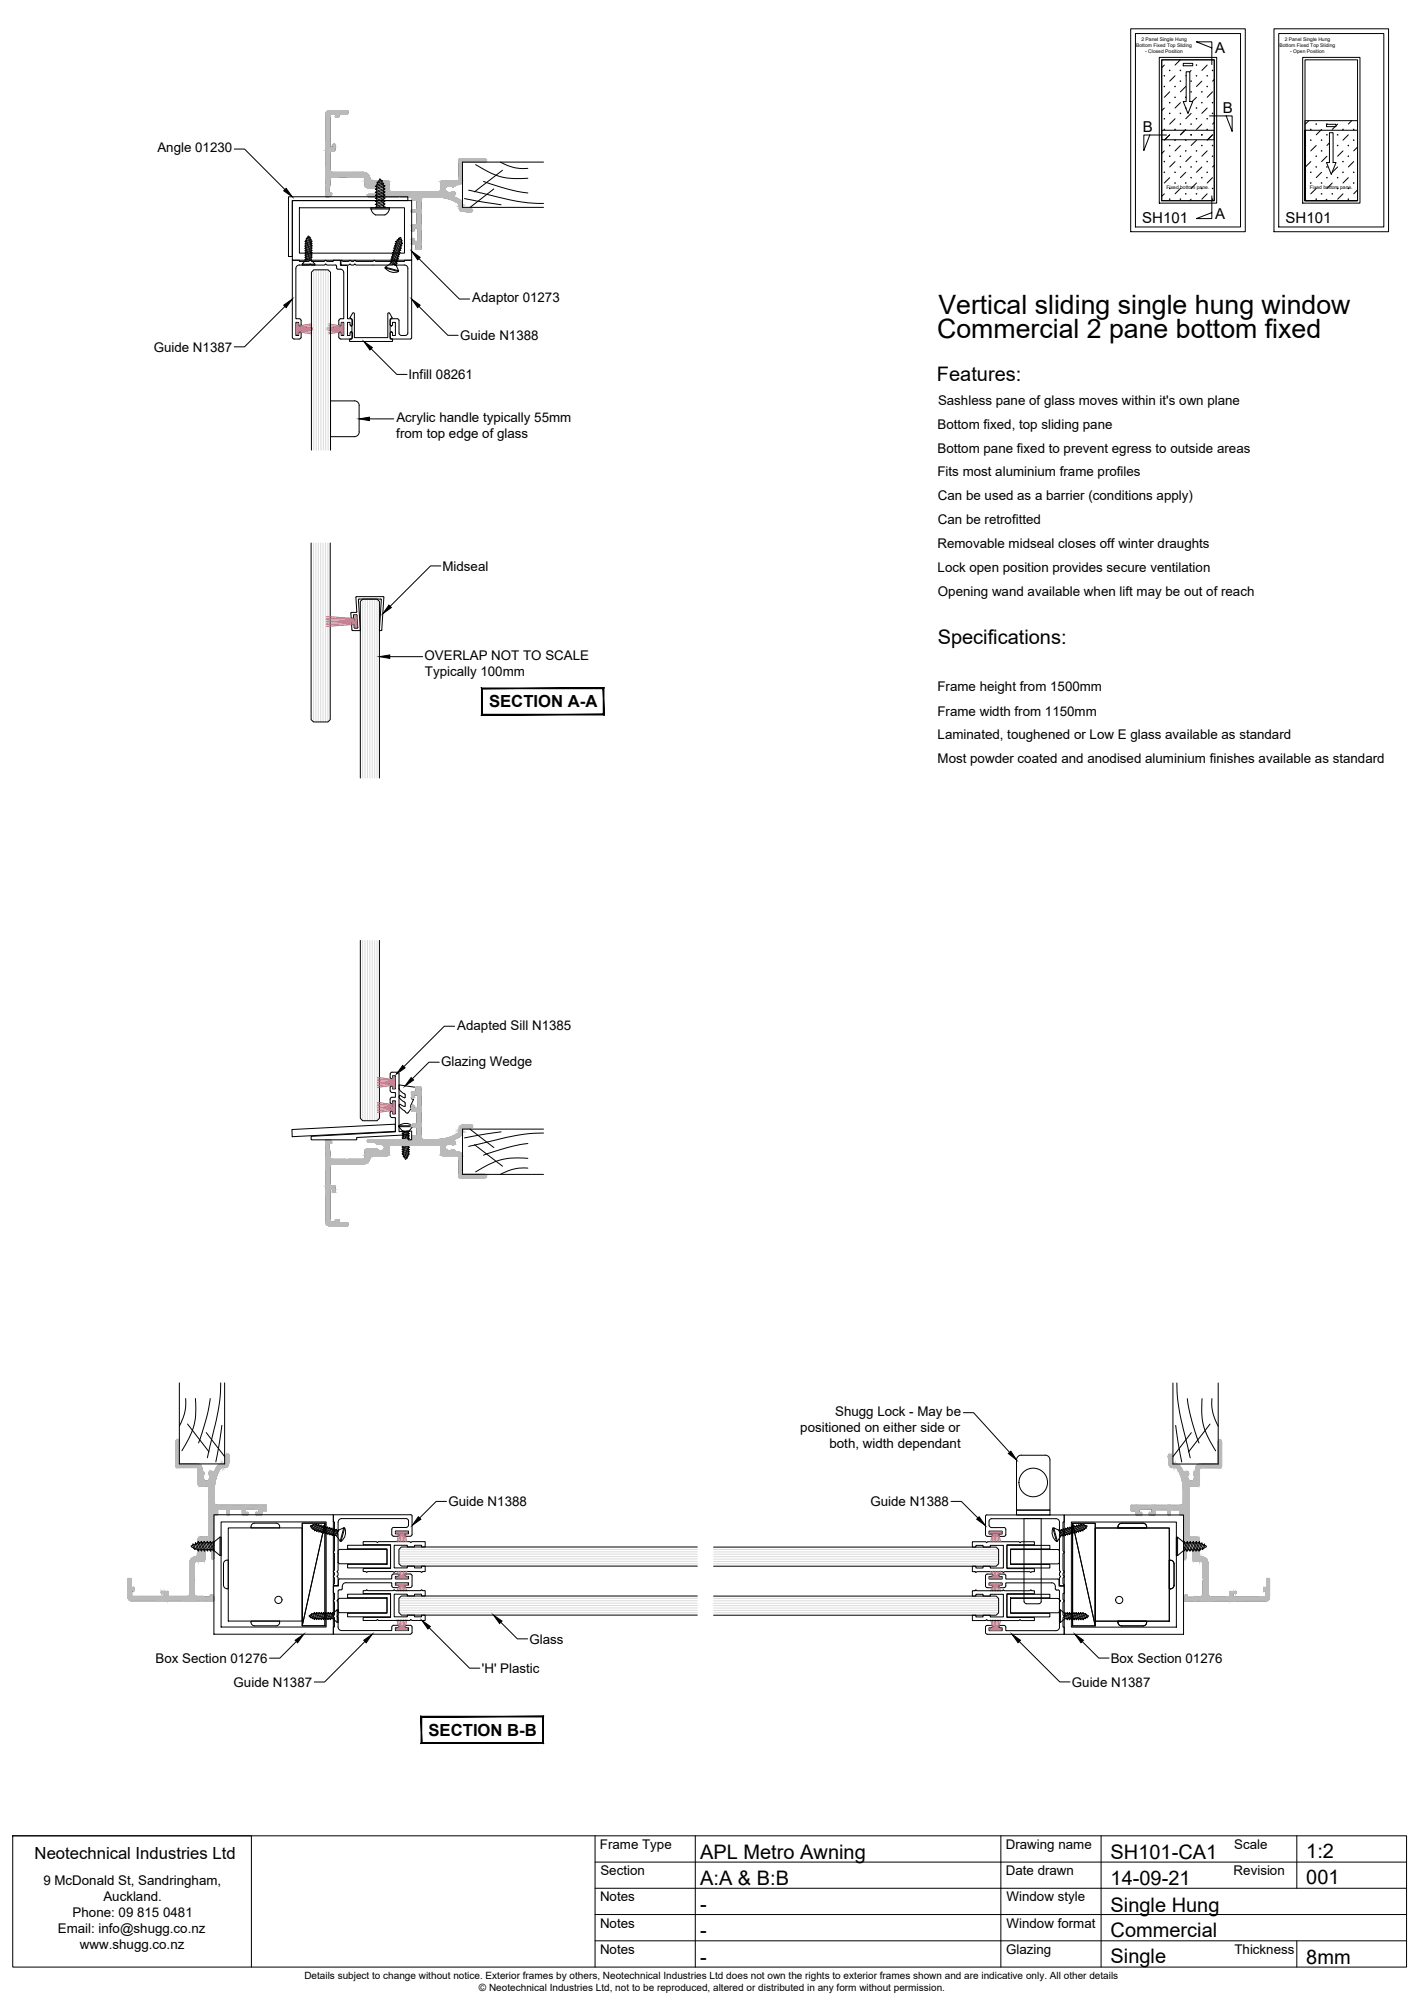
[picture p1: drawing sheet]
<svg xmlns="http://www.w3.org/2000/svg" width="297mm" height="420mm" viewBox="0 0 297 420" stroke-linecap="round" stroke-linejoin="round" font-family="sans-serif">
<defs><g id="words">
<g font-size="5.6">
<text x="196.6" y="65.8">Vertical sliding single hung window</text>
<text x="196.3" y="70.8">Commercial 2 pane bottom fixed</text>
</g>
<g font-size="4.2">
<text x="196.3" y="79.8">Features:</text>
<text x="196.4" y="134.8">Specifications:</text>
<text x="146.7" y="389.3">APL Metro Awning</text>
<text x="232.6" y="389.3">SH101-CA1</text>
<text x="273.6" y="389.1">1:2</text>
<text x="146.7" y="394.8">A:A &amp; B:B</text>
<text x="232.6" y="394.8">14-09-21</text>
<text x="273.6" y="394.7">001</text>
<text x="146.7" y="400.3">-</text>
<text x="232.6" y="400.4">Single Hung</text>
<text x="146.7" y="405.8">-</text>
<text x="232.6" y="405.8">Commercial</text>
<text x="146.7" y="411.3">-</text>
<text x="232.6" y="411.2">Single</text>
<text x="273.6" y="411.4">8mm</text>
</g>
<g font-size="3.5">
<text x="102.4" y="148.2">SECTION A-A</text>
<text x="89.8" y="363.6">SECTION B-B</text>
<text x="7.3" y="389.4">Neotechnical Industries Ltd</text>
</g>
<g font-size="3.1">
<text x="254.5" y="11">A</text>
<text x="256.2" y="23.7">B</text>
<text x="239.4" y="27.7">B</text>
<text x="239.3" y="46.7">SH101</text>
<text x="254.5" y="45.8">A</text>
<text x="269.3" y="46.7">SH101</text>
</g>
<g font-size="2.8">
<text x="33" y="31.9">Angle 01230</text>
<text x="98.9" y="63.4">Adaptor 01273</text>
<text x="96.4" y="71.2">Guide N1388</text>
<text x="32.2" y="73.7">Guide N1387</text>
<text x="85.6" y="79.4">Infill 08261</text>
<text x="83" y="88.4">Acrylic handle typically 55mm</text>
<text x="196.4" y="89.8">Bottom fixed, top sliding pane</text>
<text x="196.5" y="84.8">Sashless pane of glass moves within it's own plane</text>
<text x="83" y="91.8">from top edge of glass</text>
<text x="196.4" y="94.8">Bottom pane fixed to prevent egress to outside areas</text>
<text x="196.4" y="99.8">Fits most aluminium frame profiles</text>
<text x="196.5" y="104.8">Can be used as a barrier (conditions apply)</text>
<text x="196.5" y="109.8">Can be retrofitted</text>
<text x="92.7" y="119.5">Midseal</text>
<text x="196.4" y="114.8">Removable midseal closes off winter draughts</text>
<text x="196.4" y="119.8">Lock open position provides secure ventilation</text>
<text x="196.5" y="124.8">Opening wand available when lift may be out of reach</text>
<text x="88.9" y="138.3">OVERLAP NOT TO SCALE</text>
<text x="89" y="141.6">Typically 100mm</text>
<text x="196.4" y="149.9">Frame width from 1150mm</text>
<text x="196.4" y="144.8">Frame height from 1500mm</text>
<text x="196.4" y="154.8">Laminated, toughened or Low E glass available as standard</text>
<text x="196.4" y="159.8">Most powder coated and anodised aluminium finishes available as standard</text>
<text x="95.8" y="215.7">Adapted Sill N1385</text>
<text x="92.4" y="223.2">Glazing Wedge</text>
<text x="167.6" y="300">positioned on either side or</text>
<text x="174.9" y="296.7">Shugg Lock - May be</text>
<text x="173.8" y="303.3">both, width dependant</text>
<text x="93.9" y="315.5">Guide N1388</text>
<text x="182.3" y="315.5">Guide N1388</text>
<text x="110.9" y="344.3">Glass</text>
<text x="32.6" y="348.3">Box Section 01276</text>
<text x="48.9" y="353.3">Guide N1387</text>
<text x="100.9" y="350.4">'H' Plastic</text>
<text x="224.5" y="353.3">Guide N1387</text>
<text x="232.7" y="348.3">Box Section 01276</text>
<text x="125.7" y="387.3">Frame Type</text>
<text x="210.7" y="387.3">Drawing name</text>
<text x="258.5" y="387.3">Scale</text>
<text x="9.1" y="394.9">9 McDonald St, Sandringham,</text>
<text x="125.8" y="392.8">Section</text>
<text x="210.7" y="392.7">Date drawn</text>
<text x="258.4" y="392.7">Revision</text>
<text x="15.2" y="401.6">Phone: 09 815 0481</text>
<text x="21.7" y="398.3">Auckland.</text>
<text x="125.7" y="398.3">Notes</text>
<text x="210.9" y="398.3">Window style</text>
<text x="12.1" y="405">Email: info@shugg.co.nz</text>
<text x="125.7" y="403.8">Notes</text>
<text x="210.9" y="403.8">Window format</text>
<text x="16.7" y="408.3">www.shugg.co.nz</text>
<text x="125.7" y="409.3">Notes</text>
<text x="210.8" y="409.3">Glazing</text>
<text x="258.6" y="409.3">Thickness</text>
</g>
<g font-size="2.1">
<text x="63.8" y="414.5">Details subject to change without notice. Exterior frames by others, Neotechnical Industries Ltd does not own the rights to exterior frames shown and are indicative only. All other details</text>
<text x="100.3" y="417">© Neotechnical Industries Ltd, not to be reproduced, altered or distributed in any form without permission.</text>
</g>
<g font-size="1">
<text x="238" y="9.9">Bottom Fixed Top Sliding</text>
<text x="239.1" y="8.6">2 Panel Single Hung</text>
<text x="239.9" y="11.2">- Closed Position</text>
<text x="268" y="9.8">Bottom Fixed Top Sliding</text>
<text x="269.1" y="8.5">2 Panel Single Hung</text>
<text x="270.3" y="11.1">- Open Position</text>
<text x="244.4" y="39.6">Fixed bottom pane.</text>
<text x="274.4" y="39.6">Fixed bottom pane.</text>
</g>
</g></defs>
<!-- layer: TitleBlock -->
<g fill="none" stroke="#000" stroke-width=".21">
<path d="M236.9 6h24v42.5h-24zM237.8 7h22.1v40.5h-22.1zM242.8 12h12.1v30.5h-12.1zM243.4 12.5h11v29.5h-11zM243.4 12.5h11v16.8h-11zM243.9 13.6l-.5 .6M245 19.2l-1.1 1.2M246.1 15.9l-1.1 1.1M247.2 12.5l-1.1 1.1M247.9 13.3h2v.5h-2zM248.4 18.1l-1.1 1.1M248.5 15h.7v6.3h.7l-1 2.5-1-2.5h.6z"/>
<path d="M248.5 15.8l-.1 .1M249.5 14.8l-.3 .2M251.8 17l-1.2 1.1M252.9 13.6l-1.1 1.2M253.9 10l-3.3-1.2h3.3v4.7M254 19.2l-1.1 1.2M254.4 16.7l-.4 .3M266.9 6h24v42.5h-24zM267.9 7h22v40.5h-22zM272.9 12h12v30.5h-12zM273.4 12.5h11v29.5h-11zM240.9 28.3l-1.3 3.2v-3.2h4.7"/>
<path d="M243.4 27.3h11v14.7h-11zM243.9 22.6l-.5 .6M243.9 31.6l-.5 .6M244 29.3l1-1.1-1.1 1.2M245 37.2l-1.1 1.1M246.1 24.9l-1.1 1.1M246.1 33.8l-1.1 1.2M247.3 21.5l-1.2 1.1M247.3 30.5l-1.2 1.1M247.3 39.5l-1.2 1.1M248.4 27.1l-1.1 1.1M248.4 36.1l-1.1 1.1"/>
<path d="M249.5 23.7l-1.1 1.2M249.5 32.7l-1.1 1.1M250.6 20.4l-.9 .9M250.6 29.4l-1.1 1.1M250.6 38.3l-1.1 1.2M251.8 26l-1.2 1.1M251.8 35l-1.2 1.1M252.9 22.6l-1.1 1.1M252.9 31.6l-1.1 1.1M253.4 24.3h4.7v3.2l-1.2-3.2M254 28.2l-1.1 1.2M254 37.2l-1.1 1.1"/>
<path d="M254.4 25.6l-.4 .4M254.4 34.6l-.4 .4M273.4 25.3h11v16.7h-11h11v-14.7h-11v14.7zM273.5 28.2l-.1 .1M273.5 37.2l-.1 .1M274.2 25.3l-.7 .7M274.6 33.8l-1.1 1.2M275.7 30.5l-1.1 1.1M275.7 39.5l-1.1 1.1M276.8 27.1l-1.1 1.1M276.8 36.1l-1.1 1.1M277.9 26h2v.5h-2z"/>
<path d="M278 32.7l-1.2 1.1M278.5 27.8h.8v6.2h.6l-1 2.5-1-2.5h.6zM278.5 29.9l-.5 .6M279.1 38.3l-1.1 1.2M279.7 26.5l-.6 .6M280.2 26l-.3 .3M280.2 35l-1.1 1.1M281.3 31.6l-1.1 1.1M282.4 28.2l-1.1 1.2M282.4 37.2l-1.1 1.1M283.1 25.3l-.7 .7M283.6 33.8l-1.2 1.2"/>
<path d="M284.4 30.8l-.8 .8M284.4 39.8l-.8 .8M243.9 40.6l-.5 .5M249.5 41.7l-.3 .3M252.9 40.6l-1.1 1.1M253.9 41v4.8h-3.3l3.3-1.3M278 41.7l-.4 .3M281.3 40.6l-1.1 1.1"/>
</g>
<g fill="#000" stroke="#000" stroke-width=".21">
<circle cx="243.9" cy="15.9" r=".06"/>
<circle cx="243.9" cy="18.1" r=".06"/>
<circle cx="245" cy="14.8" r=".06"/>
<circle cx="246.1" cy="18.1" r=".06"/>
<circle cx="247.3" cy="17" r=".06"/>
<circle cx="247.3" cy="14.8" r=".06"/>
<circle cx="249.5" cy="17" r=".06"/>
<circle cx="249.5" cy="19.2" r=".06"/>
<circle cx="250.6" cy="13.6" r=".06"/>
<circle cx="250.6" cy="15.9" r=".06"/>
<circle cx="251.8" cy="19.2" r=".06"/>
<circle cx="252.9" cy="15.9" r=".06"/>
<circle cx="252.9" cy="18.1" r=".06"/>
<circle cx="254" cy="14.8" r=".06"/>
<circle cx="243.9" cy="24.9" r=".06"/>
<circle cx="243.9" cy="33.8" r=".06"/>
<circle cx="243.9" cy="27.1" r=".06"/>
<circle cx="243.9" cy="36.1" r=".06"/>
<circle cx="245" cy="21.5" r=".06"/>
<circle cx="245" cy="23.7" r=".06"/>
<circle cx="245" cy="30.5" r=".06"/>
<circle cx="245" cy="32.7" r=".06"/>
<circle cx="245" cy="39.5" r=".06"/>
<circle cx="246.1" cy="20.4" r=".06"/>
<circle cx="246.1" cy="29.4" r=".06"/>
<circle cx="246.1" cy="36.1" r=".06"/>
<circle cx="246.1" cy="38.3" r=".06"/>
<circle cx="246.1" cy="27.1" r=".06"/>
<circle cx="247.3" cy="23.7" r=".06"/>
<circle cx="247.3" cy="26" r=".06"/>
<circle cx="247.3" cy="32.7" r=".06"/>
<circle cx="247.3" cy="35" r=".06"/>
<circle cx="248.4" cy="20.4" r=".06"/>
<circle cx="248.4" cy="22.6" r=".06"/>
<circle cx="248.4" cy="31.6" r=".06"/>
<circle cx="248.4" cy="38.3" r=".06"/>
<circle cx="248.4" cy="29.4" r=".06"/>
<circle cx="249.5" cy="37.2" r=".06"/>
<circle cx="249.5" cy="26" r=".06"/>
<circle cx="249.5" cy="28.2" r=".06"/>
<circle cx="249.5" cy="35" r=".06"/>
<circle cx="250.6" cy="24.9" r=".06"/>
<circle cx="250.6" cy="22.6" r=".06"/>
<circle cx="250.6" cy="31.6" r=".06"/>
<circle cx="250.6" cy="33.8" r=".06"/>
<circle cx="251.8" cy="37.2" r=".06"/>
<circle cx="251.8" cy="21.5" r=".06"/>
<circle cx="251.8" cy="28.2" r=".06"/>
<circle cx="251.8" cy="30.5" r=".06"/>
<circle cx="251.8" cy="39.5" r=".06"/>
<circle cx="252.9" cy="24.9" r=".06"/>
<circle cx="252.9" cy="27.1" r=".06"/>
<circle cx="252.9" cy="33.8" r=".06"/>
<circle cx="252.9" cy="36.1" r=".06"/>
<circle cx="254" cy="30.5" r=".06"/>
<circle cx="254" cy="21.5" r=".06"/>
<circle cx="254" cy="23.7" r=".06"/>
<circle cx="254" cy="32.7" r=".06"/>
<circle cx="254" cy="39.5" r=".06"/>
<circle cx="273.5" cy="30.5" r=".06"/>
<circle cx="273.5" cy="32.7" r=".06"/>
<circle cx="273.5" cy="39.5" r=".06"/>
<circle cx="274.6" cy="27.1" r=".06"/>
<circle cx="274.6" cy="29.4" r=".06"/>
<circle cx="274.6" cy="38.3" r=".06"/>
<circle cx="274.6" cy="36.1" r=".06"/>
<circle cx="275.7" cy="26" r=".06"/>
<circle cx="275.7" cy="32.7" r=".06"/>
<circle cx="275.7" cy="35" r=".06"/>
<circle cx="276.8" cy="29.4" r=".06"/>
<circle cx="276.8" cy="31.6" r=".06"/>
<circle cx="276.8" cy="38.3" r=".06"/>
<circle cx="278" cy="28.2" r=".06"/>
<circle cx="278" cy="26" r=".06"/>
<circle cx="278" cy="35" r=".06"/>
<circle cx="278" cy="37.2" r=".06"/>
<circle cx="280.2" cy="28.2" r=".06"/>
<circle cx="280.2" cy="30.5" r=".06"/>
<circle cx="280.2" cy="37.2" r=".06"/>
<circle cx="280.2" cy="39.5" r=".06"/>
<circle cx="281.3" cy="36.1" r=".06"/>
<circle cx="281.3" cy="33.8" r=".06"/>
<circle cx="281.3" cy="27.1" r=".06"/>
<circle cx="282.4" cy="30.5" r=".06"/>
<circle cx="282.4" cy="39.5" r=".06"/>
<circle cx="282.4" cy="32.7" r=".06"/>
<circle cx="283.6" cy="27.1" r=".06"/>
<circle cx="283.6" cy="36.1" r=".06"/>
<circle cx="283.6" cy="29.4" r=".06"/>
<circle cx="283.6" cy="38.3" r=".06"/>
<circle cx="245" cy="41.7" r=".06"/>
<circle cx="247.3" cy="41.7" r=".06"/>
<circle cx="248.4" cy="40.6" r=".06"/>
<circle cx="250.6" cy="40.6" r=".06"/>
<circle cx="254" cy="41.7" r=".06"/>
<circle cx="273.5" cy="41.7" r=".06"/>
<circle cx="275.7" cy="41.7" r=".06"/>
<circle cx="276.8" cy="40.6" r=".06"/>
<circle cx="279.1" cy="40.6" r=".06"/>
<circle cx="282.4" cy="41.7" r=".06"/>
</g>
<!-- layer: APL Notes -->
<g fill="#000" stroke="#000" stroke-width=".21">
<path d="M126.4 144.3v5.3l.1 .2zM126.4 144.3l.1-.2v5.7zM101 144.3h25.4l.1-.2zM100.9 144.1h25.6l-25.5 .2zM100.9 144.1l.1 5.5v-5.3zM100.9 144.1l.1 5.5-.1 .2zM100.9 149.8l25.5-.2h-25.4zM100.9 149.8l25.5-.2 .1 .2z"/>
<path d="M113.7 359.6v5.4l.1 .1zM113.7 359.6l.1-.1v5.6zM88.3 359.6h25.4l.1-.1zM88.2 359.5h25.6l-25.5 .1zM88.2 359.5l.1 5.5v-5.4zM88.2 359.5l.1 5.5-.1 .1zM88.3 365l-.1 .1 25.5-.1zM88.2 365.1l25.5-.1 .1 .1z"/>
</g>
<!-- layer: Components -->
<g fill="none" stroke="#000" stroke-width=".21">
<path d="M78.9 38.8l-.3 .3h.3M78.9 39.4l-.3 .3h.3M78.9 39.1v.3M78.9 39.7v.3M79.1 38.3l-.2 .5M79.3 38l.2-.5h.2l.1 .3 .3 .1-.2 .1 .2 .3-1.2 .5M79.3 38l-.4 .3h.2M79.8 37.8l-.5 .2M79.9 38l-.8 .3M80.1 38.3l.3 .1-.2 .2M80.2 38.6l.2 .3h.3l-.3 .3M80.2 38.6l-1.3 .5"/>
<path d="M80.4 39.5l-1.5 .5-.3 .3h.3M80.4 39.5l.3 .1-.3 .2M80.4 39.2v.3M80.4 39.8v.3M80.4 39.2l-1.5 .5M80.4 38.9l-1.5 .5M80.4 39.8l-1.5 .5M63.3 55.3v.2h2.7v-.2M64.1 50.4l-.2 .2h.2M64.1 50.9l-.2 .2h.2M64.1 52v.3l-.2 .2h.2M64.1 52.8l-.2 .2h.2"/>
<path d="M64.1 53.3l-.2 .2h.2M64.1 53.7l-.2 .2h.2v.3M64.1 51.8l-.2 .2h.2M64.1 50.6v.3M64.1 51.1v.3M64.1 52.5v.3M64.1 53v.3M64.1 53.5v.2M64.1 54.2l-.2 .2h1.3M64.1 54.4l-.8 .9h2.7M64.2 50.1l-.1 .3M64.3 49.9l.4-.4 .3 .2v.4l-.9 .3"/>
<path d="M64.3 49.9l-.2 .2h.1M64.8 49.7l-.5 .2M64.9 49.8l-.7 .3M65 50.1h.2l-.1 .1M65.1 50.2l-1 .4M65.1 50.2l.1 .3M65.2 50.9l-1.1 .5-.2 .2h.2v.2M65.2 50.5h.2l-.2 .2M65.2 50.9l.2 .1-.2 .2M65.2 51.9h.2l-.2 .2M65.2 52.4h.2l-.2 .2M65.2 52.9h.2l-.2 .2"/>
<path d="M65.2 53.8h.2l-.2 .2M65.2 53.3l.2 .1-.2 .2v.2M65.2 51.6l-1.1 .4M65.2 51.2l-1.1 .4M65.2 51.4l-1.1 .4M65.2 50.7l-1.1 .4M65.2 50.5l-1.1 .4M65.2 51.4l.2 .1-.2 .1M65.2 50.7v.2M65.2 51.2v.2M65.2 51.6v.3M65.2 52.1v.3"/>
<path d="M65.2 52.6v.3M65.2 53.1v.2M65.2 54v.4M65.2 52.6l-1.1 .4M65.2 52.4l-1.1 .4M65.2 52.1l-1.1 .4M65.2 51.9l-1.1 .4M65.2 53.1l-1.1 .4M65.2 52.9l-1.1 .4M65.2 53.3l-1.1 .4M65.2 53.6l-1.1 .3M65.2 53.8l-1.1 .4"/>
<path d="M65.2 54l-1.1 .4M65.2 54.4l.8 .9M77.7 43.5h3.9v.3h-3.9zM77.7 43.8a1.68 1.68 0 0 0 1 1.2M78.6 45h2M78.9 42l-.3 .2h.3M78.9 41.3l-.3 .3h.3v.4M78.9 42.6l-.3 .2h.3v.4l1.5-.5M78.9 43.2l-.3 .3h.3M78.9 40.3v.4M78.9 40.9v.4M78.9 43.5h.1"/>
<path d="M80.4 42l-1.5 .6v-.4M80.4 41.7v.3l.3 .1-.3 .2M80.4 40.8h.3l-.3 .3M80.4 42.7h.3l-.3 .2M80.4 40.4l.3-.2-.3-.1-1.5 .6-.3 .2h.3M80.4 43.3h.3l-.2 .2M80.4 43.3l-.6 .2M80.4 40.4v.4M80.4 41.1v.3M80.4 42.3v.4M80.4 42.9v.4M80.4 42.3l-1.5 .5"/>
<path d="M80.4 41.1l-1.5 .5M80.4 41.4l-1.5 .6M80.4 40.8l-1.5 .5M80.4 41.7l-1.5 .5M80.4 41.4l.3 .1-.3 .2M80.4 42.9l-1.5 .6M80.4 40.4l-1.5 .5M80.7 56.1a2.34 2.34 0 0 0 2.8 .8M80.7 56v.1l2.8 .8M81.6 43.8a1.68 1.68 0 0 1-1 1.2M81.9 54.9l-.1 .4M81.9 54.9l.9 .6"/>
<path d="M82 54.7h-.3l.2 .2M82 54.7l.9 .7M82 54.5l1 .6M82.1 54.3h-.2l.1 .2v.2M82.1 54.3l1 .6M82.2 54l-.1 .3M82.2 54l.9 .7M82.2 53.8h-.2l.2 .2M82.2 53.8l1 .7M82.3 53.6l-.1 .2M82.3 53.6l.9 .6M82.3 53.3h-.2l.2 .3"/>
<path d="M82.3 53.3l1 .7M82.4 53.1l-.1 .2M82.4 53.1l1 .6M82.5 52.9h-.3l.2 .2M82.5 52.9l.9 .7M82.5 52.6l1 .7M82.5 52.6v.3M82.6 52.4l.9 .7 .1-.3M82.7 52.2l1.1 .7-.1-.5h.2l-.1-.2M82.7 52.2l-.1 .2h-.2l.1 .2M82.7 52l1 .6M82.8 51.7l-.1 .3h-.2l.2 .2"/>
<path d="M82.8 51.7l.9 .7M82.8 51.5l1 .7M82.8 51.5h-.2l.2 .2M82.9 51.3l1 .6M82.9 51.3l-.1 .2M82.9 55.4l.2 .2h-.1M83 51.1l.9 .6 .2 .3-.2-.1-.1 .3M83 51.1l-.3-.1 .2 .3M83 55.6l.5 1.1-2.8-.7M83 55.6l-1.3-.4-1 .8M83 50.8l1 .7M83 50.8v.3"/>
<path d="M83.1 54.9l.1 .3-.2-.1-.1 .3M83.1 50.6h-.3l.2 .2M83.1 50.6l.9 .7M83.1 54.7v.2M83.2 54.5l.1 .2h-.2M83.2 50.4l.9 .6M83.2 50.4l-.1 .2M83.2 54.2v.3M83.3 54l.2 .3-.3-.1M83.4 50.2h-.2v.2M83.4 53.7l-.1 .3M83.5 53.3l-.1 .3 .2 .2-.2-.1"/>
<path d="M83.5 56.7v.2M83.5 50l.6 .4 .1 .4M83.5 53.1l.2 .3-.2-.1M83.7 49.9l.4 .3M84 51.5l-.1 .2M84 51.3l.2 .2h-.2M84.1 50.2l-.3-.5-.3 .2-.1 .3 .8 .6M84.1 50.2l.1 .3-.1-.1M84.1 51l-.1 .3M84.2 50.8l.1 .3-.2-.1M73.5 128.4l.1 1.1 .5-.1M73.5 128.4l1.2-.2-.1-3.2h5.8l-.4 7-.5-.1 .3-6.4h-4.7l.4 6.5-1.6 .1-.2-1.1"/>
<path d="M74.1 129.4v-.6h.6l.2 2.7h-.7l-.1-.7-.4 .1M83.5 236v-.2h2.9v.2M83.6 235.8a2.34 2.34 0 0 1 2.8 0M83.7 229.5l.1-.1 .9 .5 .2-.1M83.7 229.9l1.1 1 .1 .7-.1 .1h-.4l-.5-.4-.3 .1a1.67 1.67 0 0 0 1.2 1.3l.1 .1M83.7 229.5v.4M84.4 239.3h-.2l.2 .2M84.4 238.8h-.2l.2 .2v.3M84.4 238.3h-.2l.2 .2M84.4 237.8h-.2l.2 .2M84.4 237.1v.3h-.2l.2 .2M84.4 239.8v-.3l1.1 .4"/>
<path d="M84.4 239.9l1.1 .4M84.4 237.6v.2M84.4 238v.3M84.4 238.5v.3M84.4 238.3l1.1 .4M84.4 238.5l1.1 .4M84.4 238.8l1.1 .4M84.4 239l1.1 .4M84.4 237.8l1.1 .4M84.4 238l1.1 .5M84.4 237.6l1.1 .4M84.4 237.4l1.1 .4"/>
<path d="M84.4 237.1l1.1 .4M84.4 239.3l1.1 .4M84.5 236.9l1 .4M84.9 229.8l-.1-.6a1.66 1.66 0 0 1-1.2-1.9l3.5 .5-.1 .9h-.8v1.5h.3M85.2 236.9l.3 .1M85.5 239.2l.3 .2h-.3M85.5 238.7l.3 .2h-.3M85.5 238.2l.3 .2-.3 .1M85.5 237.3l.3 .2h-.3M85.5 237.5v.3l.3 .1-.3 .1M85.5 239.7l.3 .1-.3 .1v.2M85.5 237v.3"/>
<path d="M85.5 238v.2M85.5 238.5v.2M85.5 238.9v.3M85.5 239.4v.3M85.7 236.9l.1 .1h-.3M85.7 236.9h-1.5l.2 .2M86.4 236h-2.9l.8 .9M86.4 236l-.7 .9M86.5 230.2l.1 .1M86.6 230.4l-.6 1.3v.2l.2 .2-.8 1h-.3l-.2-.3M84.4 241.9l.9 .3-.1 .2M84.4 240.4v.3h-.2l.2 .2 1.1 .4"/>
<path d="M84.4 241.6h-.2l.2 .3M84.4 241.2h-.2l.2 .2M84.4 241.6l1.2 .5-.3 .1M84.4 240.2l1.1 .4M84.4 240.7l1.1 .4M84.4 240.4l1.1 .4M84.4 241.2l1.1 .4M84.4 241.4l1.1 .4M84.4 240.9v.3M84.4 241.4v.2M84.4 241.9l.2 .3M84.7 242.4l.2 .4 .4-.3-.8-.3 .7 .4"/>
<path d="M85.5 240.1l.3 .2h-.3v.3M85.5 241.6l.3 .1-.3 .1M85.5 241.1l.3 .2h-.3M85.5 240.1l-1.3-.3 .2 .1v.3h-.2l.2 .2M85.5 240.6l.3 .2h-.3M85.5 240.8v.3M85.5 241.3v.3M85.5 241.8l-.1 .2M65.5 319.4l-.3 .4M65.7 319.4l.1-.1-.3 .1M66.1 319.3l-.6 .9-.3-.2-.2-.3 .5-.3M66.1 319.3l-.4 .1-.4 .6"/>
<path d="M66.1 319.3l.3-.1-.1 .2M66.3 319.4l.3 .1M66.3 319.4l-.6 .9M66.6 319.5l.2-.2v.2M66.6 319.5l-.7 .9M66.8 319.5l-.7 1M66.8 319.5l.2 .1M67.2 319.6l-.6 1M67.5 319.7l-.3-.1 .1-.2-.3 .2-.6 .9M67.5 319.7l.2-.1v.2h.2l.3-.1-.7 1.1M67.5 319.7l-.7 1M67.7 319.8l-.7 .9"/>
<path d="M67.9 319.8l-.6 1M68.1 319.9l.3 .1-.7 .9M68.4 320l.3-.2-.1 .2M72 320h.2M218.9 304.8a1.01 1.01 0 0 1 1 1v10.5h-7v-10.5a1.01 1.01 0 0 1 1-1h5M224.3 320l-.2-.2 .1 .2M224.6 319.9l-.3 .1 .7 .9M224.8 319.9l.7 .9M225.1 319.8l.6 .9M225.3 319.7h.2v-.3l.2 .2 .7 1M225.3 319.7l-.3-.1 .1 .2-.3 .1-.2-.2 .7 1.2M225.3 319.7l.6 1"/>
<path d="M225.5 319.7l.7 .9M226 319.6l.6 .9M226 319.6h-.3M226.2 319.5l-.3-.2 .1 .3M226.2 319.5l.6 .9M226.4 319.4l-.2 .1M226.4 319.4l.7 .9M226.6 319.4l.6 .8 .2-.2 .1 .1 .2-.4-.5-.2M226.6 319.4h.4l.4 .6M226.6 319.4l-.2-.2v.2M227 319.4v-.1l.2 .2M227.2 319.5l.3 .4"/>
<path d="M40.4 323.7l-.3 .1v.2l.5 .3M40.4 323.7v-.3l.2 .3 .3-.3 .5 1.2M40.4 323.7l.2 .6M40.6 324.3l.3 .3v-.3M40.6 323.7l.3 .6M40.9 324.3l.5 .3M40.9 323.4l.1-.3 .2 .3M41.2 323.4l.4 1.2M41.4 324.6l.2 .3v-.3M41.4 323.2l.1-.4 .2 .4M41.4 323.2l.6 1.4M41.4 323.2l-.2 .2"/>
<path d="M41.6 324.6h.4M41.7 323.2h.4M41.7 323.2l.5 1.4M42 324.6l.2 .3v-.3M42.1 323.2v-.4l.3 .4M42.1 323.2l.5 1.4M42.2 324.6h.4M42.4 323.2h.3M42.4 323.2l.5 1.4M42.6 324.6l.3 .3v-.3h.3M42.7 323.2l.5 1.4M42.7 323.2l.1-.4 .2 .4"/>
<path d="M43 323.2h.3l.1-.4 .2 .4M43 323.2l.5 1.4M43.2 324.6l.3 .3v-.3M43.3 323.2l.6 1.4h-.4M43.6 323.2h.4M43.6 323.2l.6 1.4M44 323.2l.5 1.4h-.3v.3l-.3-.3M44 323.2v-.4l.3 .4M44.3 323.2h.3M44.3 323.2l.5 1.4M44.5 324.6l.3 .3v-.3M44.6 323.2l.2 .5"/>
<path d="M44.8 324.6h.1M44.8 323l1.3-1.1h.2v3.9h-.2l-1.3-1zM44.8 323l-.1-.2-.1 .4M46.1 321.9v3.9M65.2 338.2l-.2 .5M65.4 338.1v-.2l-.2 .3M65.4 338.9v.1l.2-.1M65.4 338.1l-.3 .6M65.5 320.2l.1 .2 .1-.1M65.6 338.9l.2 .1M65.7 320.3l.2 .1M65.7 337.9l-.3 1-.3-.2-.1 .1-.2-.3 .4-.3"/>
<path d="M65.7 337.9l.2-.2v.2M65.7 337.9l-.3 .2M65.8 339v.2l.2-.2M65.9 320.4v.3l.2-.2M65.9 337.9l-.3 1M65.9 337.9h.3M66 339h.3M66.1 320.5h.3M66.2 337.9l.2-.2v.2M66.2 337.9l-.4 1.1M66.3 339v.2l.2-.2M66.4 320.5l-.1 .3 .3-.2"/>
<path d="M66.4 337.9l-.4 1.1M66.4 337.9h.3M66.5 339h.2M66.6 320.6l.2 .1M66.7 339l.1 .2 .2-.2M66.8 320.7v.2l.2-.2M66.9 337.9l-.4 1.1M67 339h.2M67 320.7l.3 .1v.2l.2-.2M67.1 337.9h-.2v-.2l-.2 .2-.4 1.1M67.1 337.9l.3-.2v.2M67.1 337.9l-.4 1.1"/>
<path d="M67.2 339l.1 .2 .1-.2M67.4 337.9h.2l.2-.2v.2M67.4 337.9l-.4 1.1M67.4 339h.3M67.5 320.8l.2 .1v.2l.2-.1M67.6 337.9l-.4 1.1M67.7 339v.2l.2-.2M67.8 337.9h.3M67.8 337.9l-.4 1.1M67.9 339h.3M67.9 321h.3M68.1 337.9l.2-.2v.2"/>
<path d="M68.1 337.9l-.4 1.1M68.2 339v.2l.2-.2M68.2 321v.3l.2-.2M68.3 337.9h.3M68.3 337.9l-.4 1.1M68.4 339h.2M68.4 321.1l.2 .1M68.6 337.9l.2-.2v.2M68.6 337.9l-.4 1.1M68.6 320l.3 .1 .2-.2v.2M68.6 320l-.7 1M68.6 321.2v.2l.3-.2"/>
<path d="M68.6 339l.1 .2 .2-.2h.2M68.8 337.9h.2M68.8 337.9l-.4 1.1M68.9 321.2l.2 .1M68.9 320.1l-.7 .9M69 337.9l.2-.2v.2h.3M69 337.9l-.4 1.1M69.1 320.1l.2 .1M69.1 320.1l-.7 1M69.1 321.3v.2l.2-.2M69.1 339l.1 .2 .1-.2M69.2 337.9l-.3 1.1"/>
<path d="M69.3 320.2l.3-.2-.1 .3M69.3 321.3l.3 .1M69.3 320.2l-.7 1M69.5 320.3h.3M69.5 320.3l-.6 .9M69.5 337.9l.2-.2v1.3h-.4M69.5 337.9l-.4 1.1M69.6 321.4v.2l.2-.1h.2M69.7 337.9l.9-.7v2.6M69.7 338l-.4 1M69.7 339l.9 .8M69.8 320.3l.2-.1v.2"/>
<path d="M69.8 320.3l-.7 1M70 320.4l.3 .1M70 320.4l-.7 .9M70 321.5v.3l.2-.2M70.2 321.6l.4 .1M70.3 320.5l.2-.2-.1 .2 .3 .1M70.3 320.5l-.7 .9M70.4 320.5l-.6 1M70.6 337.2h.2v2.6h-.2M70.7 320.6l-.7 .9M70.8 324.8l.3-.3h10v3h-10l-.3-.2zM70.8 320.7l-.6 .9"/>
<path d="M70.9 320.5l1.1-.5-.7 2.8M70.9 320.5l-.4 1.3 .8 1M70.9 320.5l-.2 .1M71.1 334.8h10v3h-10l-.3-.3v-2.5zM71.3 322.8h.1M72.2 320l-.8 2.8M72.2 320a2.34 2.34 0 0 1-.7 2.8M76.1 322.9h2.8l.2 .2 .2-.2h6.6l.2 .2 .2-.2h2.8v1.1h-.8v-.3h-1.5v.3h-1.5v-.3h-2.7v4.7h2.7v-.4h1.5v.4h1.5v-.4h.8v1.2h-.6l-.2 .2-.2-.2h-5.3l-.2 .2-.2-.2h-5.4l-.2 .2-.2-.2h-.5v-.7h5.7v-5h-5.7zM76.1 333.2h.5l.2-.2 .2 .2h5.4l.2-.2 .2 .2h5.3l.2-.2 .2 .2h.6v1.1h-.8v-.4h-1.5v.4h-1.5v-.4h-2.7v4.7h2.7v-.3h1.5v.3h1.5v-.3h.8v1.1h-2.8l-.2-.2-.2 .2h-6.6l-.2-.2-.2 .2h-2.8v-.6h5.7v-5h-5.7zM203.7 322.9h2.8l.2 .2 .2-.2h6.6l.2 .2 .2-.2h2.8v.7h-5.8v4.9h5.8v.7h-.6l-.2 .2-.2-.2h-5.3l-.2 .2-.2-.2h-5.4l-.2 .2-.2-.2h-.5v-1.2h.7v.4h1.5v-.4h1.5v.4h2.8v-4.7h-2.8v.3h-1.5v-.3h-1.5v.3h-.7zM203.7 333.2h.5l.2-.2 .2 .2h5.4l.2-.2 .2 .2h5.3l.2-.2 .2 .2h.6v.6h-5.8v5h5.8v.6h-2.8l-.2-.2-.2 .2h-6.6l-.2-.2-.2 .2h-2.8v-1.1h.7v.4h1.5v-.4h1.5v.4h2.8v-4.8h-2.8v.4h-1.5v-.4h-1.5v.4h-.7zM211.7 324.5h10l.2 .3v2.5l-.2 .3h-10z"/>
<path d="M211.7 334.8h10l.2 .2v2.5l-.2 .3h-10zM214.5 335.4v-17.3h3.6v17.3M214.5 335.4l.1 .2 .4 .3h2.6M218.1 335.4v.2l-.5 .3M220.6 320.1l.7 2.8M220.6 320.1a2.34 2.34 0 0 0 .7 2.8M220.7 320l-.1 .1M221.5 322.8l-.2 .1M221.8 320.5l.2 .1M221.8 320.5l-1.1-.5 .8 2.8M221.8 320.5l.4 1.3-.7 1M221.9 320.7l.6 .9"/>
<path d="M222 320.6l.7 .9M222.1 337.2h-.2v2.6h.2M222.3 320.5l.7 1M222.5 320.5l-.2-.2v.2l-.3 .1M222.5 320.5l.7 .9M222.5 321.6l-.3 .1M222.7 321.5v.3l-.2-.2M222.8 320.4l-.3 .1M222.8 320.4l.6 1M223 320.4l-.3-.2 .1 .2M223 320.4l.6 .9M223.1 339h.3"/>
<path d="M223.1 339l-1 .8M223.2 321.4v.2l-.2-.1h-.3M223.2 337.9h.3v-.2l.2 .2M223.2 337.9l-.1-.1v1.2M223.2 337.9l.4 1.1M223.2 320.3l-.2 .1M223.2 320.3l.7 .9M223.4 320.2l-.2-.1v.2M223.4 339l-.3-1-1-.8v2.6M223.4 339l.2 .3v-.3M223.4 320.2l.7 1M223.4 321.4h-.2"/>
<path d="M223.5 337.9l.4 1.1M223.6 321.3v.2l-.2-.1M223.6 339h.3l.2 .3v-.3M223.7 320.2h-.3M223.7 320.2l.6 .9M223.7 337.9h.3M223.7 337.9l.4 1.1M223.9 321.2l-.3 .1M223.9 320.1l.7 1M224 337.9v-.2l.2 .2M224 337.9l.4 1.1M224.1 321.2v.2l-.2-.2"/>
<path d="M224.1 339h.3M224.2 320l-.3 .1-.3-.2 .1 .3M224.2 320l.6 1M224.2 337.9h.3M224.2 337.9l.4 1.1M224.3 321.1l-.2 .1M224.4 339l.1 .3 .1-.3M224.5 337.9v-.2l.2 .2M224.5 337.9l.4 1.1M224.6 321.1v.2l-.3-.2M224.6 339h.3M224.7 337.9h.2"/>
<path d="M224.7 337.9l.4 1.1M224.8 321l-.2 .1M224.9 339l.1 .3 .1-.3M224.9 337.9v-.2l.2 .2h.3M224.9 337.9l.4 1.1M225.1 339h.2M225.1 337.9l.4 1.1M225.3 320.9h-.3v.3l-.2-.2M225.3 339l.2 .3v-.3M225.4 337.9l.4 1.1M225.4 337.9v-.2l.2 .2M225.5 339h.3"/>
<path d="M225.6 337.9h.3v-.2l.2 .2 .4 1.1M225.6 337.9l.4 1.1M225.7 320.7l-.2 .1v.2l-.2-.1M225.8 339l.2 .3v-.3M225.9 337.9l.4 1.1M225.9 320.7l.1 .2-.3-.2M226 339h.3M226.1 337.9h.3M226.2 320.6l-.3 .1M226.3 339l.1 .3 .1-.3M226.4 337.9v-.2l.1 .2M226.4 337.9l.3 1.1"/>
<path d="M226.4 320.6v.2l-.2-.2M226.5 339h.2M226.5 337.9h.3M226.5 337.9l.5 1.1M226.6 320.5l-.2 .1M226.7 339l.2 .3 .1-.3M226.8 337.9v-.2l.2 .2M226.8 337.9l.4 1.1M226.8 320.4l.1 .3-.3-.2M227 337.9l.4 1h.3l.3-.3-.4-.4M227 337.9l.4 .2M227.1 320.3l-.3 .1"/>
<path d="M227.2 339h-.2M227.2 320.2v.2l-.1-.1M227.4 338.1v-.1l.2 .2M227.4 338.9l-.1 .2-.1-.1M227.4 338.1l.2 .7M227.6 338.2l.2 .5M246.4 322h.3l1.2 1v1.8l-1.2 1h-.3zM246.7 322v3.8M247.9 323.1l.2-.2 .1 .3M247.9 324.6h.1M248 324.6v.3l.2-.3M248.2 323.2h.3"/>
<path d="M248.2 323.2l-.3 .5M248.5 323.2l.2-.3 .1 .3M248.5 323.2l-.5 1.4M248.8 323.2l-.6 1.4h.4v.3l.3-.3M248.8 323.2h.3M249.1 323.2l.2-.3 .1 .3h.3M249.1 323.2l-.5 1.4M249.2 324.6v.3l.3-.3M249.4 323.2l-.5 1.4h.3M249.5 324.6h.4v.3l.2-.3M249.7 323.2l-.5 1.4M249.7 323.2l.3-.3v.3"/>
<path d="M250 323.2h.4M250 323.2l-.5 1.4M250.1 324.6h.4M250.4 323.2l.2-.3 .1 .3M250.4 323.2l-.5 1.4M250.5 324.6v.3l.3-.3M250.7 323.2h.3M250.7 323.2l-.6 1.4M250.8 324.6h.3M251 323.2l.2-.3 .1 .3M251 323.2l-.5 1.4M251.1 324.6v.3l.3-.3"/>
<path d="M251.3 323.2l-.5 1.4M251.3 323.2l.3 .2M251.6 323.4l.2-.3v.3M251.6 323.4l-.5 1.2M251.9 324.3v.3l.2-.3M251.9 324.3l-.5 .3M252.1 323.7l-.2 .6M252.4 323.7l.3 .1v.2l-.6 .3M252.4 323.7l-.1-.3-.2 .3-.3-.3-.4 1.2M252.4 323.7l-.3 .6"/>
<circle cx="216.4" cy="310.5" r="3"/>
</g>
<!-- layer: APL Joinery -->
<g fill="none" stroke="#000" stroke-width=".21">
<path d="M68.2 24v17.1M69.6 37.1h2.9l.2-.2 .2 .2h3.1l.2 .1 .3 .4M69.6 36.1h6.3M69.6 37.1l-.4 .3-.1 1.5-.1 .1v1.5h.3M69.8 30.3l.2-.2 .2 .2M70.1 31.6h-1v4l.3 .4 .2 .1M70.2 30.4v1.1M70.2 31.4l-.1 .1M70.9 24.5l-.6-.1v-.4h-1.2v6.8h.7v-.4M72.8 23.8h-1.8l-.1 .6M72.9 23.7l-.1-.5h-3.8a.72 .72 0 0 0-.8 .8M72.9 23.7l-.1 .1"/>
<path d="M75.9 36.1a1.52 1.52 0 0 1 1.6 1.8h3.8l.2 .5 .1 1.4 .2 .3h10.2M76.5 37.6v1.2M76.5 38.8l.2 .4 .3 .1h1.7M79.1 39.1l-.4 .2M80.1 39l.4 .3v.5M80.2 39l-.2-.1a.77 .77 0 0 0-1 .2M80.5 39.8l-.1 .2M93.6 39.1l-.3 .4 .1 .5 .2 .1M93.7 39a.77 .77 0 0 1 1 0M93.7 39l-.2 .1M95.6 38.7l-.3 .1a.41 .41 0 0 1-.6 .2M96.1 33.5v4.1"/>
<path d="M96.1 37.6l-.2 .3h-3.4l-.2 .5v1.5l-.3 .2M96.1 33.5l.3-.2h5.1a.35 .35 0 0 1 .4 .3 .35 .35 0 0 1-.4 .4h-4.6v3.7a1.07 1.07 0 0 1-1.4 1M98.2 39.8l2.1 .5a54.3 54.3 0 0 0 13.3 2.3h.3M99.6 34.5a14.7 14.7 0 0 0 8.1 2.9l2.9-.1M101.3 38a43.7 43.7 0 0 0 9.3 2.4M103.4 39.6l-4.9 3.8M104.8 34a9.6 9.6 0 0 0 5.8 1.3M105.3 35.7l-5.9 4.5M113.9 34h-17v9.4h17M69.4 40.4l.1 .2M69.5 40.6a.81 .81 0 0 1-1.3 .5M78.7 40.7h-1.5l-.2 .2 .2 .3h6.3l.2-.2 .2 .2h2.3l.1 .7 1 .1v2h-.8"/>
<path d="M80.4 40l-.1 .1a.87 .87 0 0 1-1.2 .2l-.4 .4M86.5 44.5h.8v2.7h-.8M86.5 44l-.2 .2 .2 .3M86.5 47.2l-.2 .2v1h.4v-.6h.8v2.8h-.8v-.6h-.4l-.1 1 .3 .2M88.7 41.3h2.7M88.7 41.3h-.2l-.3 .5v10.4h-1.1v-1h-.6M91.4 41.3a7.7 7.7 0 0 1 4.7 1.4l.1 .6M93.5 40.2h.2M93.7 40.2a.77 .77 0 0 0 1 0M94.7 40.2a.41 .41 0 0 1 .5 .1 .41 .41 0 0 1 0 .6M95.2 40.9v.3a2.28 2.28 0 0 1 1.7 1.7v.8h1.6M96.2 43.3v.3"/>
<path d="M96.2 43.6a.65 .65 0 0 0 .6 .7l1.7 .1a.35 .35 0 0 0 .3-.5l-.3-.2M97.3 41.6l7.7 1.3M68.3 238.7h.4M68.4 238.7l-.2 .1v17.2a.75 .75 0 0 0 .8 .7h3.8l.1-.5M68.8 238.7a.75 .75 0 0 1 .7 .6M69.3 239.5h-.3v1.5l.1 .1M69.5 239.3l-.1 .2M77.2 238.7l-.2 .3 .2 .2h1.5M78.7 239.2a.49 .49 0 0 0 .4 .4 .49 .49 0 0 0 .5-.1l.4 .1 .5 .5M86.5 236h.8v2h-1l-.1 .7h-2.3l-.2 .2-.2-.2h-6.3M86.5 232.8h.8v2.7h-.8M86.5 235.5l-.2 .2 .2 .3"/>
<path d="M86.5 228.7l-.3 .3 .1 .9h.4v-.5h.8v2.7h-.8v-.5h-.4v.9l.2 .3M87.1 227.8v.9h-.6M87.1 227.8h1.1M88.2 227.8v10.4l.3 .4 .2 .1M88.7 238.7h2.7M92 239.8h-10.2l-.2 .3-.1 1.5-.2 .4-3.8 .1a1.52 1.52 0 0 1-1.6 1.7h-6.3M92 239.8l.3 .3v1.5l.2 .4 3.4 .1 .2 .2M93.6 239.8l-.3 .4 .1 .5 .2 .1M93.7 239.7a.77 .77 0 0 1 1 0M93.7 239.7l-.2 .1M95.2 239a.41 .41 0 0 1 0 .6 .41 .41 0 0 1-.5 .1M95.2 238.6l-.1 .2 .1 .2"/>
<path d="M96.1 238.2l-.9 .4M96.2 236.3v.4M96.2 236.7v.2a1.39 1.39 0 0 1-1.1 .9l-1.8 .7-1.9 .2M98.5 236.5l4.9 3.8M98.5 236.2h-1.6l-.1 1.2-.7 .8M98.5 236.2a.35 .35 0 0 0 .4-.3 .35 .35 0 0 0-.2-.3l-1.9 .1a.65 .65 0 0 0-.6 .6M99.4 239.8l5.9 4.5M105 237.1l-7.7 1.2M110.6 239.5a43.7 43.7 0 0 0-9.3 2.5M113.9 237.3h-.3a56.7 56.7 0 0 0-13.5 2.4l-1.9 .4M113.9 236.5h-17v9.5h17M69.1 241.1l.1 1.5 .4 .2"/>
<path d="M69.6 243.8l-.2 .1-.3 .4v4.1l1.1 .1M69.8 249.6l.2 .2 .2-.2M69.8 249.6v-.5h-.7v6.9h1.2v-.5h.6M70.2 248.5v1.1M70.9 255.5l.1 .6 1.9 .1M76.5 241.1v1.2M76.5 242.3l-.3 .5h-.2h-3.1l-.2 .2-.2-.2h-2.9M80.2 241h-.2a1.33 1.33 0 0 1-1.3-.4h-1.7l-.3 .1-.2 .4M80.5 240.1v.5l-.4 .3M93.5 240.8l.2 .1M93.7 240.9a.77 .77 0 0 0 1 0M94.7 240.9a.74 .74 0 0 1 .9 .4"/>
<path d="M95.5 241.3a1.1 1.1 0 0 1 1.4 1v3.7h4.6a.35 .35 0 0 1 .4 .3 .35 .35 0 0 1-.4 .4h-5.1l-.3-.3M96.1 242.3v4.1M110.6 242.6a14.1 14.1 0 0 0-10 2.3l-1 .5M110.6 244.7a9.9 9.9 0 0 0-5.8 1.3M37.6 289.6v17h9.5v-17M38.9 292.9a9.6 9.6 0 0 1-1.3 5.8M39.3 298.3l4.5 5.8M40.9 292.9a14.2 14.2 0 0 1-2.2 10l-.6 1M44 292.9a43.7 43.7 0 0 1-2.4 9.3M46.2 289.6v.3a56.7 56.7 0 0 1-2.3 13.5l-.5 1.9M46.5 298.5l-1.3 7.7M245.7 289.7v16.9h9.5v-16.9"/>
<path d="M246.3 298.6l1.2 7.6M246.5 289.7a47.7 47.7 0 0 0 2.3 13.3l.5 2.4M248.7 292.9a40.5 40.5 0 0 0 2.5 9.3M251.8 292.9a14.9 14.9 0 0 0 2.9 11M253.5 298.3l-4.5 5.8M253.9 292.9a9.6 9.6 0 0 0 1.3 5.8M36.9 307.1v-5.1a.35 .35 0 0 1 .3-.4 .35 .35 0 0 1 .4 .4v4.6h3.7a1.23 1.23 0 0 1 1 1.5l.2 .1a.5 .5 0 0 1 0 .9l.1 .7M36.9 307.1l.2 .3M37.1 307.4h4.1M41.2 307.4l.3 .2v3.1l.2 .4 .3 .1M42 311.2h1.5l.2 .3M42.6 309.8a.64 .64 0 0 0 .7 .4 .64 .64 0 0 0 .6-.4"/>
<path d="M43.2 300.1l3.8 5M43.7 311.5v10.2l-.2 .2-1.5 .1M44.9 314.8v.2l.5 .3h10.3l.1 .1v1h-1v.6l-.2 .3h-.8l-.2-.3 .2-.2h.4v-.8h-2.8v.8h.4l.2 .2-.2 .3-.9-.1-.1-1h-2.7l-.1 1-.2 .1-.2-.3M45.6 317.2l-.8 .1v2.3l-.2 .2 .2 .2v6.3l-.2 .2-.3-.2M46 306.7l-.5 .5-.6 1.1-.3 .1a.48 .48 0 0 0-.7-.1 .48 .48 0 0 0 .1 .8l-.1 .7M46 306.7l1.3-.1v-1.6a.35 .35 0 0 1 .3-.4 .35 .35 0 0 1 .4 .2l-.1 1.9a.95 .95 0 0 1-1.3 .6 1.39 1.39 0 0 0-.9 1.1l-.6 1.8a16.7 16.7 0 0 0-.2 4.6M47.6 317v-.8h-2v1M236.9 315.4l.1 1h.9v.7M238 317l.2 .3 .9-.1v-.3l-.5-.1v-.8h2.7v.8h-.3l-.3 .2 .3 .3 .9-.1 .1-1h2.7v.9M244.7 317l.3 .3 .1-.1 .1-1h2v1.1h.7v2.3l.2 .2-.2 .2v6.3M244.7 305l.2 1.7M244.9 306.7a.65 .65 0 0 0 .6 .6"/>
<path d="M245.4 305v1.6l1.2 .1 .8 .7M245.4 305a.35 .35 0 0 0-.3-.4 .35 .35 0 0 0-.3 .4M245.5 307.3h.4M245.9 307.3h.2a1.46 1.46 0 0 1 1 1.1l.6 1.8 .2 2M247.4 315.3l-10.5 .1M247.4 307.4l.5 1 .3-.1M247.9 312.2v2.6l-.1 .2-.4 .3M248.3 308.4a.46 .46 0 0 1 .7 0 .46 .46 0 0 1-.2 .7 .78 .78 0 0 0 .2 1 .78 .78 0 0 0 1-.1M249 311.5v10.2M249.6 300.1l-3.9 5M250.3 308.2l.2-.2a1.09 1.09 0 0 1 1-1.4h3.7v-4.6a.35 .35 0 0 1 .3-.4 .35 .35 0 0 1 .4 .4l-.1 5.3-4.4 .2-.1 3.2-.3 .5h-.2M250.3 308.2a.49 .49 0 0 0 0 .9v.5l-.2 .4"/>
<path d="M250.8 311.3l-1.5-.1-.3 .3M26.8 330.7v3.8M26.8 330.7h.6M26.8 334.5a.75 .75 0 0 0 .8 .8h17.1l.1-.5M27.4 330.7v1.8h.6M28 332.5v.7h-.4v1.2h6.8v-.7h-.4M34 333.7h-.2v-.3h1.4v1h4l.3-.1 .2-.4M39.7 327.6v6.3M40.7 333.9l.3 .4 1.5 .1 .1 .1h1.5l.1-.5a.75 .75 0 0 1 .6 .8M41.2 327h1.2M41.2 327l-.4 .3-.1 .2v3.1l-.2 .2 .2 .2v2.9M41.5 322.5v3.5a1.54 1.54 0 0 0-1.8 1.6"/>
<path d="M42 322l-.4 .2-.1 .3M42.6 323.5a.77 .77 0 0 0 .2 1M42.6 323.3l-.1 .2M42.6 323.4a.83 .83 0 0 1 1.2-.2 .83 .83 0 0 1 .1 1.2l.4 .4M42.8 324.5l.1 .3v1.7l-.2 .4-.3 .1M44.3 324.8v1.5M247.9 334.8v.4M247.9 335.2l.2 .1M249 321.7l.3 .3h1.5M249.2 323.1a.82 .82 0 0 1 1.1 .4 .82 .82 0 0 1-.4 1.1v2.2l.4 .2 1.5 .1 .2 .4v3.1l.2 .2-.2 .2v2.9l-.2 .4-.3 .1M249.2 323.1l-.2 .2a.89 .89 0 0 0-.1 1.1l-.5 .4v1.7h-.2l-.3-.2M250.3 334.4h1.2"/>
<path d="M250.3 334.4l-.1 .2h-1.5v-.5l-.2-.1a.75 .75 0 0 0-.6 .8M250.8 322l.2 .1 .3 .4v3.5a1.54 1.54 0 0 1 1.7 1.6v6.3l.3 .4 .2 .1M257.6 333.5v.9h-4.1M257.7 333.4h-.1M265.3 330.8v1.7l-.6 .1v.6h.5v1.2h-6.9v-.6l.6-.1v-.3h-1.2M265.4 330.6l.5 .1v3.9a.75 .75 0 0 1-.7 .7h-17.1M265.4 330.6l-.1 .1"/>
</g>
<!-- layer: APL Hatch -->
<g fill="#bababa" stroke="#bababa" stroke-width=".21">
<path d="M86.4 232.8h1.8z"/>
<path d="M86.3 238h1.9z"/>
<path d="M92.1 238.7h3.1z"/>
<path d="M77.2 239.2h18.1z"/>
<path d="M79 239.6h.2z"/>
<path d="M94.8 239.8h.2z"/>
<path d="M76.8 240.7h2.1z"/>
<path d="M76.6 240.9h2.5z"/>
<path d="M80.2 241h1.3z"/>
<path d="M96 242.1h.9z"/>
<path d="M69.9 249.8h.1z"/>
<path d="M70.4 255.5h.6z"/>
<path d="M68.7 256.7h4.2z"/>
<path d="M68.8 256.7h4z"/>
<path d="M86.4 51.2h1.8z"/>
<path d="M86.4 47.2h1.8z"/>
<path d="M86.4 44.5h1.8z"/>
<path d="M96.7 44.2h2.1z"/>
<path d="M86.4 44h1.8z"/>
<path d="M92.1 41.3h3.1z"/>
<path d="M77.1 40.7h18.2z"/>
<path d="M79 40.3h.2z"/>
<path d="M94.8 40.2h.2z"/>
<path d="M76.8 39.3h2.1z"/>
<path d="M76.6 39.1h2.5z"/>
<path d="M80.2 39h1.3z"/>
<path d="M95.9 37.9h1z"/>
<path d="M96 37.8h.9z"/>
<path d="M69.9 30.2h.1z"/>
<path d="M70.3 24.4h.7z"/>
<path d="M68.6 23.3h4.3z"/>
<path d="M68.7 23.3h4.2z"/>
<path d="M68.9 23.2h3.9z"/>
<path d="M53.6 316.9v.2z"/>
<path d="M50.8 315.3v1.8z"/>
<path d="M45.6 315.3v1.9z"/>
<path d="M45.5 315.3v1.9z"/>
<path d="M44.9 308.3v3.1z"/>
<path d="M44.9 308.4v3.7z"/>
<path d="M44.4 308.2v18.3z"/>
<path d="M44.3 308.2v18.1z"/>
<path d="M43.9 324.3v.2z"/>
<path d="M43.8 308.5v.2z"/>
<path d="M42.7 308.4v.4z"/>
<path d="M42.6 322v1.3z"/>
<path d="M41.5 306.6v.9z"/>
<path d="M36.9 301.9v5.3z"/>
<path d="M33.8 333.5v.1z"/>
<path d="M238 315.3v1.8z"/>
<path d="M239.2 317v.1z"/>
<path d="M242 315.3v1.9z"/>
<path d="M242 315.3v1.8z"/>
<path d="M245.2 315.3v1.8z"/>
<path d="M247.2 315.3v2z"/>
<path d="M247.8 308.3v3.1z"/>
<path d="M247.9 308.4v3.7z"/>
<path d="M248.9 324.4l-.1 .1z"/>
<path d="M248.8 324.3v.2z"/>
<path d="M249 308.5v.2z"/>
<path d="M250.1 322v1.3z"/>
<path d="M251.3 306.7v.9z"/>
<path d="M255.7 301.7v5.7z"/>
<path d="M255.9 301.9v5.4z"/>
<path d="M259 333.5v.1z"/>
<path d="M264.7 332.5v.7z"/>
<path d="M265.4 330.7v4.6z"/>
<path d="M87.2 227.7h.9zM87.2 227.7h.9z"/>
<path d="M87.2 227.7h1zM87.1 227.7h1.1z"/>
<path d="M87.1 227.7l1.1 .1zM87.1 227.7l1.1 .1z"/>
<path d="M87.1 227.8h1.1zM87.1 227.8h1.1z"/>
<path d="M87.1 227.8h1.1zM87.1 227.8h1.1z"/>
<path d="M87.1 227.8h1.1zM87.1 227.8h1.1z"/>
<path d="M87.1 227.8h1.1zM87.1 227.8h1.1z"/>
<path d="M87.1 227.8h1.1zM87.1 227.8h1.1z"/>
<path d="M87.1 227.8l1.1 .9v-.9zM87.1 227.8l1.1 .9h-1.1z"/>
<path d="M86.5 228.7h1.7zM86.4 228.7h1.8z"/>
<path d="M86.4 228.7h1.8zM86.4 228.7h1.8z"/>
<path d="M86.4 228.7l1.8 .1zM86.4 228.8h1.8z"/>
<path d="M86.4 228.8h1.8zM86.3 228.8h1.9z"/>
<path d="M86.3 228.8h1.9zM86.3 228.8h1.9z"/>
<path d="M86.3 228.8l1.9 .1zM86.3 228.8l1.9 .1z"/>
<path d="M86.3 228.9h1.9zM86.3 228.9h1.9z"/>
<path d="M86.2 228.9h2zM86.2 228.9h2z"/>
<path d="M86.2 228.9l2 .1zM86.2 228.9l2 .1z"/>
<path d="M86.2 229l2 .4v-.4zM86.2 229l2 .4h-2z"/>
<path d="M86.2 229.4l.5 .3v-.3zM86.2 229.4l.5 .3h-.5z"/>
<path d="M86.2 229.7l.5 .1zM86.2 229.7l.5 .1z"/>
<path d="M86.2 229.8h.5zM86.2 229.8h.5z"/>
<path d="M86.3 229.8h.4zM86.3 229.8l.4 .1z"/>
<path d="M86.3 229.9h.4zM86.3 229.9h.4z"/>
<path d="M86.3 229.9h.4zM86.3 229.9l.3 .1z"/>
<path d="M86.3 230h.3zM86.3 230h.3z"/>
<path d="M86.4 230h.2zM86.4 230h.2z"/>
<path d="M86.4 230h.2zM86.4 230h.1z"/>
<path d="M86.4 231.5h.2zM86.4 231.5h.2z"/>
<path d="M86.4 231.5h.2zM86.4 231.5h.2z"/>
<path d="M86.4 231.5l.2 .1zM86.4 231.5l.2 .1z"/>
<path d="M86.3 231.6h.4zM86.3 231.6h.4z"/>
<path d="M86.3 231.6h.4zM86.3 231.6h.4z"/>
<path d="M86.3 231.6l.4 .1zM86.3 231.6l.4 .1z"/>
<path d="M86.3 231.7h.4zM86.3 231.7h.4z"/>
<path d="M86.2 231.7l.5 .1zM86.2 231.7l.5 .1z"/>
<path d="M87.5 229.4l.7 2.7v-2.7zM87.5 229.4l.7 2.7h-.7z"/>
<path d="M86.2 231.8l.5 .3v-.3zM86.2 231.8l.5 .3h-.5z"/>
<path d="M86.2 232.1l2 .4v-.4zM86.2 232.1l2 .4h-2z"/>
<path d="M86.2 232.5l2 .1zM86.2 232.5l2 .1z"/>
<path d="M86.2 232.6h2zM86.2 232.6h2z"/>
<path d="M86.2 232.6h2zM86.2 232.6h2z"/>
<path d="M86.3 232.6l1.9 .1zM86.3 232.6l1.9 .1z"/>
<path d="M86.3 232.7h1.9zM86.3 232.7h1.9z"/>
<path d="M86.3 232.7h1.9zM86.3 232.7h1.9z"/>
<path d="M86.4 232.7l1.8 .1zM86.4 232.7l1.8 .1zM86.4 232.8h1.8z"/>
<path d="M86.4 232.8h1.8zM86.4 232.8h1.8z"/>
<path d="M87.3 232.8l.9 2.7v-2.7zM87.3 232.8l.9 2.7h-.9z"/>
<path d="M86.5 235.5h1.7zM86.4 235.5h1.8z"/>
<path d="M86.4 235.5h1.8zM86.4 235.5h1.8z"/>
<path d="M86.4 235.5h1.8zM86.3 235.5h1.9z"/>
<path d="M98.5 235.5h.1zM98.3 235.5h.3z"/>
<path d="M86.3 235.5h1.9zM86.3 235.5h1.9z"/>
<path d="M98.3 235.5l.4 .1zM98.1 235.6h.6z"/>
<path d="M86.3 235.5l1.9 .1zM86.3 235.5l1.9 .1z"/>
<path d="M98.1 235.6h.6zM97.6 235.6h1.1z"/>
<path d="M86.3 235.6h1.9zM86.3 235.6h1.9z"/>
<path d="M97.6 235.6h1.2zM97.1 235.6h1.7z"/>
<path d="M86.3 235.6l1.9 .1zM86.3 235.6l1.9 .1z"/>
<path d="M97.1 235.6l1.7 .1zM96.8 235.7h2z"/>
<path d="M96.8 235.7h2zM96.7 235.7h2.1z"/>
<path d="M96.7 235.7h2.1zM96.7 235.7h2.1z"/>
<path d="M86.2 235.7h2zM86.2 235.7h2z"/>
<path d="M96.7 235.7h2.1zM96.6 235.7h2.2z"/>
<path d="M86.2 235.7l2 .1zM86.2 235.7l2 .1z"/>
<path d="M96.6 235.7l2.3 .1zM96.6 235.7l2.3 .1z"/>
<path d="M86.2 235.8h2zM86.2 235.8h2z"/>
<path d="M96.5 235.8h2.4zM96.5 235.8h2.4z"/>
<path d="M96.5 235.8h2.4zM96.5 235.8h2.4z"/>
<path d="M86.2 235.8h2zM86.2 235.8h2z"/>
<path d="M86.3 235.8l1.9 .1zM86.3 235.8l1.9 .1z"/>
<path d="M96.5 235.8l2.4 .1zM96.4 235.9h2.5z"/>
<path d="M96.4 235.9h2.5zM96.4 235.9h2.5z"/>
<path d="M86.3 235.9h1.9zM86.3 235.9h1.9z"/>
<path d="M86.3 235.9h1.9zM86.3 235.9h1.9z"/>
<path d="M86.3 235.9l1.9 .1zM86.3 235.9l1.9 .1z"/>
<path d="M96.4 235.9l2.5 .1zM96.4 235.9l2.5 .1z"/>
<path d="M86.4 236h1.8zM86.4 236h1.8z"/>
<path d="M86.4 236h1.8zM86.4 236h1.8z"/>
<path d="M96.4 236h2.5zM96.3 236h2.6z"/>
<path d="M96.3 236h2.6zM96.3 236h2.5z"/>
<path d="M96.3 236h2.5zM96.3 236l2.5 .1z"/>
<path d="M96.3 236.1h2.5zM96.3 236.1h2.5z"/>
<path d="M96.3 236.1h2.5zM96.3 236.1h2.5z"/>
<path d="M96.3 236.1h2.5zM96.3 236.1l2.4 .1z"/>
<path d="M96.2 236.2h2.5zM96.2 236.2h2.5zM96.2 236.2h2.5zM96.2 236.2h2.5z"/>
<path d="M96.2 236.2h2.5zM96.2 236.2h2.4z"/>
<path d="M96.2 236.2h2.3zM96.2 236.2h2.4z"/>
<path d="M96.2 236.2l.7 .1zM96.2 236.2l.7 .1h-.7z"/>
<path d="M96.2 236.3l.7 .4v-.4zM96.2 236.3l.7 .4h-.7z"/>
<path d="M96.2 236.7l.7 .2v-.2zM96.2 236.7l.7 .2h-.7z"/>
<path d="M96.2 236.9l.7 .1v-.1zM96.2 236.9l.7 .1h-.7z"/>
<path d="M96.2 237h.7zM96.2 237h.7z"/>
<path d="M96.2 237l.7 .2v-.2zM96.2 237l.7 .2h-.8z"/>
<path d="M96.1 237.2h.8zM96.1 237.2h.8z"/>
<path d="M96.1 237.2h.8zM96.1 237.2l.7 .1h-.8z"/>
<path d="M96 237.3h.8zM96 237.3l.8 .1z"/>
<path d="M95.9 237.4h.9zM95.9 237.4h.9z"/>
<path d="M95.9 237.4l.9 .2v-.2zM95.7 237.6l.2-.2 .9 .2zM95.7 237.6h1.1zM95.7 237.6h1.1z"/>
<path d="M95.7 237.6l.9 .2 .2-.2zM95.2 237.8l.5-.2 .9 .2z"/>
<path d="M95.2 237.8h1.4zM95 237.9h1.5z"/>
<path d="M87.3 236l.9 2v-2zM87.3 236l.9 2h-.9z"/>
<path d="M86.3 238h1.9zM86.3 238h1.9zM86.3 238h1.9zM86.3 238h1.9z"/>
<path d="M86.3 238h1.9zM86.3 238h1.9zM86.3 238h1.9z"/>
<path d="M86.3 238h1.9zM86.3 238h1.9zM86.2 238h2z"/>
<path d="M95 237.9l1.3 .1 .2-.1zM94.7 238l.3-.1 1.3 .1z"/>
<path d="M86.2 238h2zM86.2 238h2z"/>
<path d="M86.2 238l2 .1zM86.2 238l2 .1z"/>
<path d="M86.2 238.1h2zM86.2 238.1h2z"/>
<path d="M94.7 238l1.4 .2 .2-.2zM94.3 238.2l.4-.2 1.4 .2z"/>
<path d="M86.2 238.1l2 .1v-.1zM86.2 238.1l2 .1h-2z"/>
<path d="M94.3 238.2h1.8zM94.2 238.2h1.9z"/>
<path d="M86.2 238.2l2 .1zM86.2 238.2l2 .1z"/>
<path d="M86.2 238.3l2.1 .1zM86.2 238.3l2.1 .1h-2.1z"/>
<path d="M94.2 238.2l1.5 .2 .4-.2zM93.6 238.4l.6-.2 1.5 .2z"/>
<path d="M93.6 238.4h2.1zM93.5 238.4h2.2z"/>
<path d="M86.2 238.4l2.1 .1zM86.2 238.4l2.1 .1z"/>
<path d="M86.2 238.5h2.2zM86.2 238.5h2.2z"/>
<path d="M93.5 238.4l1.9 .1 .3-.1zM92.9 238.5l.6-.1 1.9 .1z"/>
<path d="M86.2 238.5l2.3 .1zM86.2 238.5l2.3 .1z"/>
<path d="M92.9 238.5h2.5zM92.3 238.6h2.9z"/>
<path d="M86.2 238.6h2.3zM86.2 238.6h2.3z"/>
<path d="M92.3 238.6h2.9zM92.1 238.7h3.1zM92.1 238.7h3.1z"/>
<path d="M86.2 238.6l2.4 .1zM86.2 238.6l2.4 .1z"/>
<path d="M92.1 238.7h3.1zM91.4 238.7h3.8z"/>
<path d="M91.4 238.7h3.8zM91.4 238.7h3.7z"/>
<path d="M86.2 238.7h2.5zM86.2 238.7h2.5z"/>
<path d="M86.2 238.7h8.9zM86.2 238.7h8.9z"/>
<path d="M86.2 238.7h8.9zM86.2 238.7h8.9z"/>
<path d="M68.3 238.7h.4zM68.3 238.7h.4z"/>
<path d="M77.2 238.7h6.3zM77.2 238.7h6.3z"/>
<path d="M68.3 238.7h.5zM68.3 238.7h.5z"/>
<path d="M68.3 238.7h.6zM68.3 238.7h.6z"/>
<path d="M68.3 238.7h.6zM68.3 238.7h.6z"/>
<path d="M77.2 238.7h6.3zM77.1 238.7h6.4z"/>
<path d="M83.9 238.7h11.2zM83.9 238.7l11.2 .1z"/>
<path d="M68.3 238.7l.6 .1zM68.3 238.7l.6 .1z"/>
<path d="M77.1 238.7l6.5 .1zM77.1 238.8h6.5z"/>
<path d="M68.3 238.8h.7zM68.3 238.8h.7z"/>
<path d="M68.3 238.8h.7zM68.2 238.8h.8z"/>
<path d="M68.2 238.8h.8zM68.2 238.8h.8z"/>
<path d="M83.9 238.8h11.2zM83.9 238.8h11.2z"/>
<path d="M77.1 238.8h6.5zM77.1 238.8h6.5z"/>
<path d="M68.2 238.8h.9zM68.2 238.8h.9z"/>
<path d="M77.1 238.8h6.5zM77 238.8h6.6z"/>
<path d="M68.2 238.8h.9zM68.2 238.8h.9z"/>
<path d="M83.9 238.8h11.2zM83.9 238.8h11.2z"/>
<path d="M68.2 238.8h1zM68.2 238.8h1zM68.2 238.8h1zM68.2 238.8h1z"/>
<path d="M77 238.8l6.7 .1zM77 238.8l6.7 .1z"/>
<path d="M83.8 238.8l11.3 .1zM83.8 238.8l11.3 .1z"/>
<path d="M77 238.9h6.7zM77 238.9h6.7z"/>
<path d="M83.8 238.9h11.3zM83.8 238.9h11.3zM83.7 238.9h11.4zM83.7 238.9h11.4z"/>
<path d="M77 238.9h6.7zM77 238.9h6.7z"/>
<path d="M68.2 238.8l1.1 .2zM68.2 238.8l1.1 .2h-1.1z"/>
<path d="M77 238.9l18.1 .1zM77 238.9l18.1 .1z"/>
<path d="M77 239h18.1zM77 239h18.1z"/>
<path d="M77 239h18.1zM77 239h18.1z"/>
<path d="M77 239h18.1zM77 239h18.1z"/>
<path d="M77 239h18.2zM77 239h18.2z"/>
<path d="M77 239l18.2 .1zM77 239l18.2 .1z"/>
<path d="M68.2 239l1.2 .1zM68.2 239l1.2 .1h-1.2z"/>
<path d="M77 239.1h18.2zM77 239.1h18.2z"/>
<path d="M77 239.1h18.2zM77 239.1h18.2z"/>
<path d="M77 239.1h18.2zM77 239.1h18.2z"/>
<path d="M77 239.1l18.3 .1zM77 239.1l18.3 .1zM77.1 239.2h18.2zM77.1 239.2h18.2z"/>
<path d="M68.2 239.1l1.2 .1v-.1zM68.2 239.1l1.2 .1h-1.2z"/>
<path d="M77.1 239.2h18.2zM77.1 239.2h18.2z"/>
<path d="M77.1 239.2h18.2zM77.1 239.2h18.2z"/>
<path d="M77.1 239.2h18.2zM77.1 239.2h18.2zM77.2 239.2h18.1z"/>
<path d="M78.7 239.2h16.6zM78.7 239.2h16.6z"/>
<path d="M78.7 239.2l16.6 .1zM78.7 239.2l16.6 .1z"/>
<path d="M78.7 239.3h16.6zM78.7 239.3h16.6z"/>
<path d="M68.2 239.2l1.3 .1-.1-.1zM68.2 239.2l1.3 .1h-1.3z"/>
<path d="M68.2 239.3l1.3 .1zM68.2 239.3l1.3 .1z"/>
<path d="M68.2 239.4h1.3zM68.2 239.4h1.3z"/>
<path d="M78.7 239.3l16.6 .1zM78.7 239.3l16.6 .1z"/>
<path d="M68.2 239.4h1.3zM68.2 239.4h1.3z"/>
<path d="M78.7 239.4h16.6zM78.7 239.4h16.6z"/>
<path d="M68.2 239.4h1.3zM68.2 239.4h1.3z"/>
<path d="M68.2 239.4h1.3zM68.2 239.4h1.2z"/>
<path d="M78.8 239.4l16.5 .1zM78.8 239.4l16.5 .1z"/>
<path d="M68.2 239.4h1.2zM68.2 239.4l1.2 .1z"/>
<path d="M68.2 239.5h1.2zM68.2 239.5h1.2z"/>
<path d="M68.2 239.5h1.2zM68.2 239.5h1.2z"/>
<path d="M68.2 239.5h1.2zM68.2 239.5h1.2z"/>
<path d="M68.2 239.5h1.1zM68.2 239.5h1.2z"/>
<path d="M78.8 239.5h16.5zM78.8 239.5h16.5z"/>
<path d="M78.8 239.5h16.5zM78.8 239.5h16.5z"/>
<path d="M78.8 239.5h16.5zM78.8 239.5h16.5z"/>
<path d="M79.6 239.5h15.7zM79.6 239.5h15.7z"/>
<path d="M78.9 239.5h.7zM78.9 239.5h.7z"/>
<path d="M79.7 239.5h14.4zM79.7 239.5h14.4z"/>
<path d="M94.3 239.5h1zM94.3 239.5l1 .1z"/>
<path d="M78.9 239.5h.7zM78.9 239.5l.6 .1zM78.9 239.6h.6zM78.9 239.6h.6z"/>
<path d="M94.3 239.6h1zM94.3 239.6h1z"/>
<path d="M79.7 239.5h14.4zM79.7 239.5l14.3 .1z"/>
<path d="M79.8 239.6h14.2zM79.8 239.6h14.1z"/>
<path d="M78.9 239.6h.6zM78.9 239.6h.4z"/>
<path d="M79 239.6h.3zM79 239.6h.3z"/>
<path d="M94.4 239.6h.9zM94.4 239.6h.8z"/>
<path d="M79.9 239.6h14zM79.9 239.6h13.9z"/>
<path d="M94.5 239.6h.7zM94.5 239.6h.7z"/>
<path d="M79 239.6h.3zM79 239.6h.2zM79 239.6h.2z"/>
<path d="M80 239.6h13.8zM80 239.6h13.8z"/>
<path d="M79 239.6h.2zM79.1 239.6h.1z"/>
<path d="M94.5 239.6h.7zM94.5 239.6l.7 .1z"/>
<path d="M94.6 239.7h.6zM94.6 239.7h.6z"/>
<path d="M80 239.6h13.8zM80 239.6l13.7 .1z"/>
<path d="M80.1 239.7h13.6zM80.1 239.7h13.6z"/>
<path d="M94.7 239.7h.5zM94.7 239.7h.4z"/>
<path d="M80.1 239.7h13.6zM80.1 239.7h13.6z"/>
<path d="M94.7 239.7h.4zM94.7 239.7l.4 .1z"/>
<path d="M80.1 239.7h13.6zM80.1 239.7l13.5 .1z"/>
<path d="M94.7 239.8h.4zM94.7 239.8h.3z"/>
<path d="M94.8 239.8h.2zM94.8 239.8h.2z"/>
<path d="M80.2 239.8h13.4zM80.2 239.8h13.3z"/>
<path d="M80.2 239.8h13.3zM80.2 239.8h13.3z"/>
<path d="M80.2 239.8h13.3zM80.2 239.8h13.3zM80.2 239.8h13.3zM80.2 239.8h13.3z"/>
<path d="M80.2 239.8h13.3zM80.2 239.8h13.2z"/>
<path d="M92 239.8h1.4zM92 239.8h1.4z"/>
<path d="M80.2 239.8h1.6zM80.2 239.8h1.5z"/>
<path d="M92.1 239.8h1.3zM92.1 239.8h1.3z"/>
<path d="M80.2 239.8h1.5zM80.2 239.8h1.5z"/>
<path d="M92.1 239.8h1.3zM92.1 239.8h1.3z"/>
<path d="M92.1 239.8l1.3 .1zM92.1 239.8l1.3 .1z"/>
<path d="M80.2 239.8h1.5zM80.2 239.8l1.5 .1z"/>
<path d="M80.3 239.9h1.3zM80.3 239.9h1.4z"/>
<path d="M92.2 239.9h1.2zM92.2 239.9h1.2zM92.2 239.9h1.2zM92.2 239.9h1.2z"/>
<path d="M80.3 239.9h1.3zM80.3 239.9h1.3z"/>
<path d="M80.3 239.9h1.3zM80.3 239.9h1.3z"/>
<path d="M92.2 239.9h1.2zM92.2 239.9h1.2z"/>
<path d="M80.3 239.9h1.3zM80.3 239.9h1.3z"/>
<path d="M92.2 239.9h1.2zM92.2 239.9h1.2z"/>
<path d="M80.3 239.9h1.3zM80.3 239.9h1.3z"/>
<path d="M92.2 239.9h1.2zM92.2 239.9h1.1z"/>
<path d="M80.4 239.9h1.2zM80.4 239.9h1.2z"/>
<path d="M80.4 239.9h1.2zM80.4 239.9l1.2 .1z"/>
<path d="M80.4 240h1.2zM80.4 240h1.2z"/>
<path d="M92.2 239.9l1.1 .1zM92.2 239.9l1.1 .1z"/>
<path d="M80.5 240h1.1zM80.5 240h1.1z"/>
<path d="M80.5 240h1.1zM80.5 240h1z"/>
<path d="M92.3 240h1zM92.3 240h1z"/>
<path d="M80.5 240h1zM80.5 240h1z"/>
<path d="M92.3 240h1zM92.3 240l1 .1z"/>
<path d="M80.5 240l1 .1zM80.5 240l1 .1z"/>
<path d="M92.3 240.1h1zM92.3 240.1h1z"/>
<path d="M80.5 240.1h1zM80.5 240.1h1z"/>
<path d="M80.5 240.1h1zM80.5 240.1h1z"/>
<path d="M92.3 240.1l1 .1v-.1zM92.3 240.1l1 .1h-1z"/>
<path d="M80.5 240.1l1 .2v-.2zM80.5 240.1l1 .2h-1z"/>
<path d="M92.3 240.2l1 .2v-.2zM92.3 240.2l1 .2h-1z"/>
<path d="M80.5 240.3l1 .1v-.1zM80.5 240.3l1 .1h-1z"/>
<path d="M92.3 240.4l1 .1v-.1zM92.3 240.4l1 .1h-1z"/>
<path d="M80.5 240.4l1 .2v-.2zM80.5 240.4l1 .2h-1z"/>
<path d="M77 240.6h1.8zM76.9 240.6h1.9z"/>
<path d="M76.9 240.6h1.9zM76.9 240.6h1.9z"/>
<path d="M76.9 240.6l2 .1zM76.8 240.7h2.1zM76.8 240.7h2.1z"/>
<path d="M76.8 240.7h2.1zM76.8 240.7h2.1z"/>
<path d="M92.3 240.5l1.1 .2-.1-.2zM92.3 240.5l1.1 .2h-1.1z"/>
<path d="M76.8 240.7h2.2zM76.7 240.7h2.3z"/>
<path d="M92.3 240.7h1.1zM92.3 240.7h1.1z"/>
<path d="M80.5 240.6l1 .1v-.1zM80.5 240.6l1 .1h-1.1z"/>
<path d="M76.7 240.7h2.3zM76.7 240.7h2.3z"/>
<path d="M76.7 240.7h2.3zM76.7 240.7h2.3z"/>
<path d="M92.3 240.7l1.1 .1zM92.3 240.7l1.1 .1z"/>
<path d="M76.7 240.7l2.3 .1zM76.7 240.7l2.3 .1z"/>
<path d="M92.3 240.8h1.2zM92.3 240.8h1.2z"/>
<path d="M76.6 240.8h2.5zM76.6 240.8h2.5z"/>
<path d="M92.3 240.8h1.2zM92.3 240.8h1.2z"/>
<path d="M92.3 240.8h1.2zM92.3 240.8h1.2z"/>
<path d="M94.9 240.8h.1zM94.8 240.8h.2zM94.8 240.8h.2zM94.8 240.8h.2z"/>
<path d="M92.3 240.8h1.3zM92.3 240.8h1.3z"/>
<path d="M80.4 240.7l1.1 .2v-.2zM80.4 240.7l1.1 .2h-1.2z"/>
<path d="M94.8 240.8l.3 .1zM94.7 240.9h.4zM94.7 240.9h.4zM94.7 240.9h.4z"/>
<path d="M92.3 240.8l1.4 .1zM92.3 240.8l1.4 .1z"/>
<path d="M76.6 240.8l2.5 .1zM76.6 240.8l2.5 .1zM76.5 240.9h2.6z"/>
<path d="M80.3 240.9h1.2zM80.3 240.9h1.2z"/>
<path d="M94.7 240.9h.5zM94.7 240.9h.5z"/>
<path d="M92.3 240.9h1.4zM92.3 240.9h1.4z"/>
<path d="M94.7 240.9h.5zM94.6 240.9h.6z"/>
<path d="M80.3 240.9h1.2zM80.3 240.9h1.2z"/>
<path d="M80.3 240.9h1.2zM80.2 240.9h1.3z"/>
<path d="M80.2 240.9l1.3 .1zM80.2 241h1.3zM80.1 241h1.4z"/>
<path d="M76.5 240.9l2.7 .1zM76.5 240.9l2.7 .1z"/>
<path d="M80.1 241h1.4zM80.1 241h1.4z"/>
<path d="M94.6 240.9l.6 .1zM94.6 241h.6z"/>
<path d="M76.5 241h2.8zM76.5 241h2.8z"/>
<path d="M80.1 241h1.4zM80 241h1.5z"/>
<path d="M68.2 239.5l.8 1.5v-1.5zM68.2 239.5l.8 1.5h-.8z"/>
<path d="M68.2 241h.8zM68.2 241h.8z"/>
<path d="M94.6 241h.6zM94.6 241h.6z"/>
<path d="M92.3 240.9l1.5 .1zM92.3 240.9l1.5 .1z"/>
<path d="M68.2 241h.9zM68.2 241h.9zM68.2 241h.9zM68.2 241h.9z"/>
<path d="M80 241h1.5zM80 241h1.5z"/>
<path d="M68.2 241h.9zM68.2 241h.9z"/>
<path d="M68.2 241h.9zM68.2 241h.9z"/>
<path d="M94.5 241h.8zM94.4 241h.9z"/>
<path d="M76.5 241h2.9zM76.5 241h2.9z"/>
<path d="M68.2 241h.9zM68.2 241h.9z"/>
<path d="M94.4 241h.9zM94.4 241h.9z"/>
<path d="M92.3 241h1.7zM92.3 241h1.7z"/>
<path d="M76.5 241h3zM76.5 241h3z"/>
<path d="M80 241h1.5zM79.8 241h1.7z"/>
<path d="M68.2 241h.9zM68.2 241h.9z"/>
<path d="M76.5 241l3 .1zM76.5 241l3 .1z"/>
<path d="M68.2 241l.9 .1zM68.2 241l.9 .1z"/>
<path d="M94.4 241l.9 .1zM94.3 241.1h1z"/>
<path d="M92.3 241l1.8 .1zM92.3 241l1.8 .1z"/>
<path d="M79.8 241l1.7 .1zM79.7 241.1h1.8z"/>
<path d="M76.5 241.1h3.2zM76.5 241.1h3.2z"/>
<path d="M68.2 241.1h.9zM68.2 241.1h.9z"/>
<path d="M92.3 241.1h3zM92.3 241.1h3z"/>
<path d="M76.5 241.1h5zM76.5 241.1h5z"/>
<path d="M92.3 241.1h3zM92.3 241.1h3z"/>
<path d="M92.3 241.1l3 .1zM92.3 241.1l3 .1z"/>
<path d="M92.3 241.2h3.1zM92.3 241.2h3.1z"/>
<path d="M92.3 241.2h3.1zM92.3 241.2h3.1z"/>
<path d="M92.3 241.2l3.1 .1zM92.3 241.2l3.1 .1z"/>
<path d="M92.3 241.3h3.2zM92.3 241.3h3.2z"/>
<path d="M92.3 241.3h3.2zM92.3 241.3h3.2z"/>
<path d="M92.3 241.3h3.8zM92.3 241.3h3.8z"/>
<path d="M92.3 241.3h3.9zM92.3 241.3h3.9z"/>
<path d="M92.3 241.3l4.1 .1zM92.3 241.3l4.1 .1z"/>
<path d="M92.3 241.4l4.2 .1zM92.3 241.4l4.2 .1z"/>
<path d="M92.3 241.5l4.3 .1zM92.3 241.5l4.3 .1z"/>
<path d="M76.5 241.1l5 .5v-.5zM76.5 241.1l5 .5h-5z"/>
<path d="M92.3 241.6h4.3zM92.3 241.6h4.3z"/>
<path d="M92.3 241.6l4.4 .1zM92.3 241.6l4.4 .1z"/>
<path d="M76.5 241.6l5 .1zM76.5 241.6l5 .1z"/>
<path d="M92.3 241.7h4.4zM92.3 241.7h4.4z"/>
<path d="M76.5 241.7h5zM76.5 241.7h5z"/>
<path d="M92.3 241.7l4.5 .1zM92.3 241.7l4.5 .1z"/>
<path d="M92.3 241.8h4.5zM92.3 241.8h4.5z"/>
<path d="M76.5 241.7h5zM76.5 241.7l5 .1z"/>
<path d="M92.4 241.8l4.4 .1zM92.4 241.8l4.4 .1z"/>
<path d="M76.5 241.8h5zM76.5 241.8l4.9 .1z"/>
<path d="M92.4 241.9h4.4zM92.4 241.9h4.4z"/>
<path d="M92.4 241.9l4.4 .1zM92.4 241.9l4.4 .1z"/>
<path d="M76.5 241.9h4.9zM76.5 241.9l4.9 .1z"/>
<path d="M92.5 242h4.3zM92.5 242h4.3z"/>
<path d="M76.5 242h4.9zM76.5 242h4.8z"/>
<path d="M92.5 242h4.3zM92.5 242h4.3z"/>
<path d="M76.5 242h4.8zM76.5 242h4.7z"/>
<path d="M92.6 242l4.3 .1zM92.6 242l4.3 .1z"/>
<path d="M76.5 242h4.7zM76.5 242l4.6 .1z"/>
<path d="M92.7 242.1h4.2zM92.7 242.1h4.2z"/>
<path d="M76.5 242.1h4.5zM76.5 242.1h4.6z"/>
<path d="M95.9 242.1h1zM95.9 242.1h1z"/>
<path d="M95.9 242.1h1zM95.9 242.1h1zM96 242.1h.9z"/>
<path d="M96 242.1h.9zM96 242.1h.9z"/>
<path d="M96 242.1h.9zM96 242.1h.9z"/>
<path d="M96 242.1h.9zM96 242.1h.9z"/>
<path d="M96.1 242.1l.8 .1zM96.1 242.1l.8 .1z"/>
<path d="M96.1 242.2h.8zM96.1 242.2h.8z"/>
<path d="M96.1 242.2l.8 .1zM96.1 242.2l.8 .1zM96.1 242.3h.8zM96.1 242.3h.8z"/>
<path d="M96.1 242.3h.8zM96.1 242.3h.8z"/>
<path d="M76.5 242.1l1 .2v-.2zM76.5 242.1l1 .2h-1z"/>
<path d="M68.2 241.1l.9 1.2v-1.2zM68.2 241.1l.9 1.2h-.9z"/>
<path d="M76.5 242.3h1zM76.5 242.3l1 .1z"/>
<path d="M68.2 242.3l.9 .1zM68.2 242.3l.9 .1z"/>
<path d="M76.5 242.4l1 .1zM76.5 242.4l1 .1z"/>
<path d="M68.2 242.4l1 .1zM68.2 242.4l1 .1z"/>
<path d="M76.5 242.5l1 .1zM76.5 242.5l1 .1z"/>
<path d="M68.2 242.5l1 .1zM68.2 242.5l1 .1z"/>
<path d="M76.4 242.6h1.1zM76.4 242.6h1.1z"/>
<path d="M76.4 242.6h1.1zM76.4 242.6l1 .1z"/>
<path d="M68.2 242.6l1 .1zM68.2 242.6l1 .1z"/>
<path d="M76.4 242.7h1zM76.4 242.7h1z"/>
<path d="M68.2 242.7h1.1zM68.2 242.7h1.1z"/>
<path d="M76.3 242.7l1.1 .1zM76.2 242.8h1.2z"/>
<path d="M68.2 242.7l1.2 .1zM68.2 242.7l1.2 .1z"/>
<path d="M76.2 242.8h1.2zM76.2 242.8h1.2z"/>
<path d="M68.2 242.8h1.2zM68.2 242.8h1.2z"/>
<path d="M76.2 242.8h1.2zM76.1 242.8h1.3z"/>
<path d="M68.2 242.8h1.3zM68.2 242.8h1.3z"/>
<path d="M76.1 242.8h1.3zM76 242.8h1.4z"/>
<path d="M68.2 242.8h1.4zM68.2 242.8h1.4z"/>
<path d="M72.9 242.8h4.5zM72.9 242.8l4.5 .1z"/>
<path d="M72.9 242.9l4.4 .1 .1-.1zM72.9 242.9l4.4 .1h-4.6z"/>
<path d="M68.2 242.8l4.5 .2-.2-.2zM68.2 242.8l4.5 .2h-4.5z"/>
<path d="M68.2 243h9.1zM68.2 243l9.1 .1z"/>
<path d="M68.2 243.1l8.9 .2 .2-.2zM68.2 243.1l8.9 .2h-8.9z"/>
<path d="M68.2 243.3l8.7 .2 .2-.2zM68.2 243.3l8.7 .2h-8.7z"/>
<path d="M68.2 243.5l8.5 .2 .2-.2zM68.2 243.5l8.5 .2h-8.5z"/>
<path d="M68.2 243.7h8.5zM68.2 243.7l8.2 .1z"/>
<path d="M68.2 243.8h8.2zM68.2 243.8h8z"/>
<path d="M68.2 243.8h7.7zM68.2 243.8h8z"/>
<path d="M68.2 243.8h1.4zM68.2 243.8h1.3z"/>
<path d="M68.2 243.8h1.3zM68.2 243.8l1.2 .1z"/>
<path d="M68.2 243.9h1.2zM68.2 243.9h1.2z"/>
<path d="M68.2 243.9h1.2zM68.2 243.9h1.1z"/>
<path d="M68.2 243.9h1.1zM68.2 243.9l1 .1z"/>
<path d="M68.2 244h1zM68.2 244l1 .1z"/>
<path d="M68.2 244.1h1zM68.2 244.1l1 .1z"/>
<path d="M68.2 244.2h1zM68.2 244.2h.9z"/>
<path d="M68.2 244.2l.9 .1zM68.2 244.2l.9 .1z"/>
<path d="M96.1 242.3l.8 3.7v-3.7zM96.1 242.3l.8 3.7h-.8z"/>
<path d="M96.1 246h5.5zM96.1 246h5.5z"/>
<path d="M96.1 246h5.6zM96.1 246h5.6z"/>
<path d="M96.1 246h5.6zM96.1 246h5.6z"/>
<path d="M96.1 246l5.7 .1zM96.1 246l5.7 .1z"/>
<path d="M96.1 246.1h5.7zM96.1 246.1h5.7z"/>
<path d="M96.1 246.1l5.7 .1zM96.1 246.1l5.7 .1z"/>
<path d="M96.1 246.2h5.8zM96.1 246.2h5.8z"/>
<path d="M96.1 246.2l5.8 .1zM96.1 246.2l5.8 .1z"/>
<path d="M96.1 246.3l5.8 .1zM96.1 246.3l5.8 .1z"/>
<path d="M96.1 246.4h5.8zM96.1 246.4h5.8z"/>
<path d="M96.1 246.4h5.8zM96.1 246.4h5.8z"/>
<path d="M96.1 246.4l5.8 .1zM96.1 246.4l5.8 .1z"/>
<path d="M96.1 246.5h5.7zM96.1 246.5h5.8z"/>
<path d="M96.1 246.5h5.7zM96.1 246.5h5.7z"/>
<path d="M96.1 246.5h5.7zM96.1 246.5h5.7z"/>
<path d="M96.2 246.5h5.6zM96.2 246.5l5.6 .1z"/>
<path d="M96.2 246.6h5.6zM96.2 246.6h5.6z"/>
<path d="M96.2 246.6h5.6zM96.2 246.6h5.5z"/>
<path d="M96.2 246.6h5.5zM96.2 246.6h5.5z"/>
<path d="M96.2 246.6h5.5zM96.2 246.6h5.5z"/>
<path d="M96.2 246.6h5.5zM96.2 246.6l5.5 .1z"/>
<path d="M96.3 246.7h5.4zM96.3 246.7h5.3z"/>
<path d="M96.3 246.7h5.3zM96.3 246.7h5.3z"/>
<path d="M96.3 246.7h5.3zM96.3 246.7h5.3z"/>
<path d="M96.3 246.7h5.3zM96.3 246.7h5.2z"/>
<path d="M68.2 244.3l.9 4.1v-4.1zM68.2 244.3l.9 4.1h-.9z"/>
<path d="M68.2 248.4h1.9zM68.2 248.4h1.9z"/>
<path d="M68.2 248.4h1.9zM68.2 248.4h1.9zM68.2 248.4h1.9zM68.2 248.4h1.9z"/>
<path d="M68.2 248.4h1.9zM68.2 248.4h1.9z"/>
<path d="M68.2 248.4h2zM68.2 248.4h2zM68.2 248.4h2zM68.2 248.4h2z"/>
<path d="M68.2 248.4l2 .1zM68.2 248.4l2 .1z"/>
<path d="M68.2 248.5h2zM68.2 248.5h2z"/>
<path d="M68.2 248.5l2 .6v-.6zM68.2 248.5l2 .6h-2z"/>
<path d="M69.8 249.1l.4 .5v-.5zM69.8 249.1l.4 .5h-.4z"/>
<path d="M69.8 249.6h.4zM69.8 249.6h.4z"/>
<path d="M69.8 249.6l.4 .1zM69.8 249.6l.4 .1z"/>
<path d="M69.8 249.7h.4zM69.8 249.7h.3z"/>
<path d="M69.8 249.7h.3zM69.8 249.7h.3z"/>
<path d="M69.8 249.7h.3zM69.8 249.7h.3z"/>
<path d="M69.8 249.7h.3zM69.8 249.7l.3 .1z"/>
<path d="M69.9 249.8h.2zM69.9 249.8h.1z"/>
<path d="M70.4 255.5h.6zM70.4 255.5h.6zM70.3 255.5h.7z"/>
<path d="M70.3 255.5h.7zM70.3 255.5h.7z"/>
<path d="M70.3 255.5h.7zM70.3 255.5h.7z"/>
<path d="M70.3 255.5h.7zM70.3 255.5h.7z"/>
<path d="M70.3 255.5h.7zM70.3 255.5h.7z"/>
<path d="M70.3 255.5h.7zM70.3 255.5h.7z"/>
<path d="M70.3 255.5l.7 .1zM70.3 255.5l.7 .1z"/>
<path d="M70.3 255.6h.7zM70.3 255.6h.7z"/>
<path d="M70.3 255.6l.7 .4v-.4zM70.3 255.6l.7 .4h-.7z"/>
<path d="M68.2 249.1l.9 6.9v-6.9zM68.2 249.1l.9 6.9h-.9z"/>
<path d="M68.2 256l2.8 .1v-.1zM68.2 256l2.8 .1h-2.8z"/>
<path d="M68.2 256.1h2.8zM68.2 256.1h2.8z"/>
<path d="M68.2 256.1h4.6zM68.2 256.1h4.6z"/>
<path d="M68.2 256.1h4.6zM68.2 256.1h4.6z"/>
<path d="M68.2 256.1h4.6zM68.2 256.1h4.6z"/>
<path d="M68.2 256.1l4.6 .1zM68.2 256.1l4.6 .1z"/>
<path d="M68.2 256.2h4.7zM68.2 256.2h4.7z"/>
<path d="M68.3 256.2h4.6zM68.3 256.2h4.6z"/>
<path d="M68.3 256.2h4.6zM68.3 256.2h4.6z"/>
<path d="M68.3 256.2h4.6zM68.3 256.2h4.6zM68.3 256.2h4.6zM68.3 256.2h4.6z"/>
<path d="M68.3 256.2h4.6zM68.3 256.2h4.6z"/>
<path d="M68.3 256.2l4.6 .1v-.1zM68.3 256.2l4.6 .1z"/>
<path d="M68.3 256.3l4.6 .2v-.2zM68.3 256.3l4.6 .2z"/>
<path d="M68.4 256.5l4.5 .1v-.1zM68.4 256.5l4.5 .1z"/>
<path d="M68.5 256.6h4.4zM68.5 256.6h4.4zM68.6 256.6h4.3zM68.6 256.6h4.3z"/>
<path d="M68.6 256.6h4.3zM68.6 256.6h4.3z"/>
<path d="M68.6 256.6l4.3 .1zM68.6 256.6l4.3 .1z"/>
<path d="M68.7 256.7h4.2zM68.7 256.7h4.2zM68.7 256.7h4.2z"/>
<path d="M68.7 256.7h4.2zM68.7 256.7h4.2z"/>
<path d="M68.7 256.7h4.2zM68.7 256.7h4.1zM68.8 256.7h4z"/>
<path d="M68.8 256.7h4zM68.8 256.7h4z"/>
<path d="M68.9 256.7h3.9zM68.9 256.7h3.9z"/>
<path d="M68.9 256.7h3.9zM68.9 256.7h3.9z"/>
<path d="M69 256.7h3.8zM69 256.7h3.8z"/>
<path d="M87.2 52.2h.9zM87.2 52.2h.9z"/>
<path d="M87.2 52.2h1zM87.1 52.2h1.1z"/>
<path d="M87.1 52.2h1.1zM87.1 52.2h1.1z"/>
<path d="M87.1 52.2h1.1zM87.1 52.2h1.1zM87.1 52.2h1.1zM87.1 52.2h1.1z"/>
<path d="M87.1 52.2h1.1zM87.1 52.2h1.1z"/>
<path d="M87.1 52.2l1.1-.1zM87.1 52.1h1.1z"/>
<path d="M87.1 52.1h1.1zM87.1 52.1h1.1z"/>
<path d="M87.1 52.1l1.1-.9v.9zM87.1 51.2v.9l1.1-.9z"/>
<path d="M86.5 51.2h1.7zM86.4 51.2h1.8zM86.4 51.2h1.8z"/>
<path d="M86.4 51.2h1.8zM86.4 51.2h1.8z"/>
<path d="M86.4 51.2h1.8zM86.3 51.2h1.9z"/>
<path d="M86.3 51.2l1.9-.1zM86.3 51.1h1.9z"/>
<path d="M86.3 51.1h1.9zM86.3 51.1h1.9z"/>
<path d="M86.3 51.1h1.9zM86.2 51.1h2z"/>
<path d="M86.2 51.1l2-.1zM86.2 51h2z"/>
<path d="M86.2 51h2zM86.2 51h2z"/>
<path d="M86.2 51l2-.4v.4zM86.2 50.6v.4l2-.4z"/>
<path d="M86.2 50.6l.5-.4v.4zM86.2 50.2v.4l.5-.4z"/>
<path d="M86.2 50.2l.5-.1zM86.2 50.1h.5z"/>
<path d="M86.2 50.1h.5zM86.3 50.1h.4z"/>
<path d="M86.3 50.1h.4zM86.3 50.1h.4z"/>
<path d="M86.3 50.1h.4zM86.3 50h.4z"/>
<path d="M86.3 50h.4zM86.3 50h.3z"/>
<path d="M86.3 50h.3zM86.3 50h.3z"/>
<path d="M86.4 50h.2zM86.4 50h.2z"/>
<path d="M86.4 50h.2zM86.4 50l.1-.1z"/>
<path d="M86.4 48.4h.2zM86.4 48.4h.2z"/>
<path d="M86.4 48.4h.2zM86.4 48.4h.2z"/>
<path d="M86.4 48.4h.2zM86.3 48.4h.3z"/>
<path d="M86.3 48.4h.4zM86.3 48.4h.4z"/>
<path d="M86.3 48.4l.4-.1zM86.3 48.3h.4z"/>
<path d="M86.3 48.3h.4zM86.3 48.3h.4z"/>
<path d="M86.3 48.3l.4-.1zM86.2 48.2h.5z"/>
<path d="M86.2 48.2h.5zM86.2 48.2h.5z"/>
<path d="M88.2 47.8v2.8h-.7zM87.5 47.8v2.8l.7-2.8z"/>
<path d="M86.2 48.2l.5-.4v.4zM86.2 47.8v.4l.5-.4z"/>
<path d="M86.2 47.8l2-.4v.4zM86.2 47.4v.4l2-.4z"/>
<path d="M86.2 47.4h2zM86.2 47.4h2z"/>
<path d="M86.2 47.4l2-.1zM86.2 47.3h2z"/>
<path d="M86.2 47.3h2zM86.3 47.3h1.9z"/>
<path d="M86.3 47.3l1.9-.1zM86.3 47.3l1.9-.1z"/>
<path d="M86.3 47.2h1.9zM86.3 47.2h1.9z"/>
<path d="M86.3 47.2h1.9zM86.3 47.2h1.9z"/>
<path d="M86.4 47.2h1.8zM86.4 47.2h1.8z"/>
<path d="M86.4 47.2h1.8zM86.4 47.2h1.8zM86.4 47.2h1.8z"/>
<path d="M88.2 44.5v2.7h-.9zM87.3 44.5v2.7l.9-2.7z"/>
<path d="M86.5 44.5h1.7zM86.4 44.5h1.8zM86.4 44.5h1.8z"/>
<path d="M86.4 44.5l1.8-.1zM86.3 44.4h1.9z"/>
<path d="M98.5 44.4h.1zM98.3 44.4h.3z"/>
<path d="M86.3 44.4h1.9zM86.3 44.4h1.9z"/>
<path d="M98.3 44.4h.4zM98.1 44.4h.6z"/>
<path d="M86.3 44.4h1.9zM86.3 44.4h1.9z"/>
<path d="M98.1 44.4l.6-.1zM97.6 44.3h1.1z"/>
<path d="M86.3 44.4l1.9-.1zM86.3 44.3h1.9z"/>
<path d="M97.6 44.3h1.2zM97.1 44.3h1.7z"/>
<path d="M86.3 44.3h1.9zM86.2 44.3h2z"/>
<path d="M97.1 44.3h1.7zM96.8 44.3h2z"/>
<path d="M96.8 44.3l2-.1zM96.7 44.2h2.1zM96.7 44.2h2.1z"/>
<path d="M86.2 44.3l2-.1zM86.2 44.2h2z"/>
<path d="M96.7 44.2h2.1zM96.6 44.2h2.2z"/>
<path d="M86.2 44.2h2zM86.2 44.2h2z"/>
<path d="M96.6 44.2h2.3zM96.5 44.2h2.4z"/>
<path d="M86.2 44.2h2zM86.2 44.2h2z"/>
<path d="M96.5 44.2l2.4-.1zM96.5 44.1h2.4z"/>
<path d="M96.5 44.1h2.4zM96.5 44.1h2.4z"/>
<path d="M86.2 44.2l2-.1zM86.3 44.1h1.9z"/>
<path d="M86.3 44.1h1.9zM86.3 44.1h1.9z"/>
<path d="M96.5 44.1l2.4-.1zM96.4 44h2.5zM96.4 44h2.5zM96.4 44h2.5z"/>
<path d="M86.3 44.1l1.9-.1zM86.3 44.1l1.9-.1z"/>
<path d="M86.3 44h1.9zM86.3 44h1.9z"/>
<path d="M86.3 44h1.9zM86.3 44h1.9z"/>
<path d="M96.4 44h2.5zM96.4 44h2.5z"/>
<path d="M86.4 44h1.8zM86.4 44h1.8zM86.4 44h1.8z"/>
<path d="M96.4 44h2.5zM96.3 44h2.6z"/>
<path d="M96.3 44h2.6zM96.3 43.9h2.5z"/>
<path d="M96.3 43.9h2.5zM96.3 43.9h2.5zM96.3 43.9h2.5zM96.3 43.9h2.5z"/>
<path d="M96.3 43.9h2.5zM96.3 43.8h2.5z"/>
<path d="M96.3 43.8h2.5zM96.2 43.8h2.5z"/>
<path d="M96.2 43.8h2.5zM96.2 43.7h2.5zM96.2 43.7h2.5zM96.2 43.7h2.5z"/>
<path d="M96.2 43.7h2.5zM96.2 43.7h2.4z"/>
<path d="M96.2 43.7h2.3zM96.2 43.7h2.4z"/>
<path d="M96.2 43.7l.7-.1zM96.2 43.6h.7z"/>
<path d="M96.2 43.6l.7-.3v.3zM96.2 43.3v.3l.7-.3z"/>
<path d="M96.2 43.3l.7-.2v.2zM96.2 43.1v.2l.7-.2z"/>
<path d="M96.2 43.1l.7-.2v.2zM96.2 42.9v.2l.7-.2z"/>
<path d="M96.2 42.9h.7zM96.2 42.9h.7z"/>
<path d="M96.2 42.9l.7-.1v.1zM96.1 42.8l.1 .1 .7-.1z"/>
<path d="M96.1 42.8l.8-.1zM96.1 42.7h.8z"/>
<path d="M96.1 42.7l.7-.1 .1 .1zM96 42.6l.1 .1 .7-.1z"/>
<path d="M96 42.6h.8zM95.9 42.5h.9z"/>
<path d="M95.9 42.5h.9zM95.9 42.5h.9z"/>
<path d="M95.9 42.5h.9zM95.7 42.4h1.1zM95.7 42.4h1.1zM95.7 42.4h1.1z"/>
<path d="M95.7 42.4l.9-.3 .2 .3zM95.2 42.1l.5 .3 .9-.3z"/>
<path d="M95.2 42.1h1.4zM95 42.1h1.5z"/>
<path d="M88.2 42v2h-.9zM87.3 42v2l.9-2z"/>
<path d="M86.3 42h1.9zM86.3 42h1.9zM86.3 42h1.9zM86.3 42h1.9z"/>
<path d="M86.3 42h1.9zM86.3 42h1.9z"/>
<path d="M86.3 42l1.9-.1zM86.3 41.9h1.9zM86.3 41.9h1.9zM86.3 41.9h1.9z"/>
<path d="M86.3 41.9h1.9zM86.2 41.9h2z"/>
<path d="M95 42.1l1.3-.2 .2 .2zM94.7 41.9l.3 .2 1.3-.2z"/>
<path d="M86.2 41.9h2zM86.2 41.9h2zM86.2 41.9h2zM86.2 41.9h2z"/>
<path d="M86.2 41.9h2zM86.2 41.9h2z"/>
<path d="M94.7 41.9l1.4-.1 .2 .1zM94.3 41.8l.4 .1 1.4-.1z"/>
<path d="M86.2 41.9l2-.1v.1zM86.2 41.8v.1l2-.1z"/>
<path d="M94.3 41.8h1.8zM94.2 41.7h1.9z"/>
<path d="M86.2 41.8l2-.1zM86.2 41.7v.1l2-.1z"/>
<path d="M86.2 41.7l2.1-.1zM86.2 41.6h2.1z"/>
<path d="M94.2 41.7l1.5-.1 .4 .1zM93.6 41.6l.6 .1 1.5-.1z"/>
<path d="M93.6 41.6h2.1zM93.5 41.5h2.2z"/>
<path d="M86.2 41.6l2.1-.1zM86.2 41.5h2.1z"/>
<path d="M86.2 41.5l2.2-.1zM86.2 41.4h2.2z"/>
<path d="M93.5 41.5l1.9-.1 .3 .1zM92.9 41.4l.6 .1 1.9-.1z"/>
<path d="M86.2 41.4l2.3-.1zM86.2 41.3h2.3z"/>
<path d="M92.9 41.4h2.5zM92.3 41.3h2.9z"/>
<path d="M86.2 41.3h2.3zM86.2 41.3h2.3z"/>
<path d="M92.3 41.3h2.9zM92.1 41.3h3.1zM92.1 41.3h3.1z"/>
<path d="M86.2 41.3h2.4zM86.2 41.3h2.4z"/>
<path d="M92.1 41.3h3.1zM91.4 41.3h3.8z"/>
<path d="M91.4 41.3h3.8zM91.4 41.3h3.7z"/>
<path d="M86.2 41.3h2.5zM86.2 41.3h2.5z"/>
<path d="M86.2 41.3h8.9zM86.2 41.2h8.9z"/>
<path d="M86.2 41.2h8.9zM86.2 41.2h8.9z"/>
<path d="M68.3 41.2h.4zM68.3 41.2h.4z"/>
<path d="M77.2 41.2h6.3zM77.2 41.2h6.3z"/>
<path d="M68.3 41.2h.5zM68.3 41.2h.5z"/>
<path d="M68.3 41.2h.6zM68.3 41.2h.6z"/>
<path d="M68.3 41.2h.6zM68.3 41.2h.6z"/>
<path d="M77.2 41.2h6.3zM77.1 41.2h6.4z"/>
<path d="M83.9 41.2h11.2zM83.9 41.2h11.2z"/>
<path d="M68.3 41.2h.6zM68.3 41.2h.6z"/>
<path d="M77.1 41.2h6.5zM77.1 41.2h6.5z"/>
<path d="M68.3 41.2h.7zM68.3 41.2h.7z"/>
<path d="M68.3 41.2l.7-.1zM68.2 41.1h.8z"/>
<path d="M68.2 41.1h.8zM68.2 41.1h.8z"/>
<path d="M83.9 41.2h11.2zM83.9 41.1h11.2z"/>
<path d="M77.1 41.2l6.5-.1zM77.1 41.1h6.5z"/>
<path d="M68.2 41.1h.9zM68.2 41.1h.9z"/>
<path d="M77.1 41.1h6.5zM77 41.1h6.6z"/>
<path d="M68.2 41.1h.9zM68.2 41.1h.9z"/>
<path d="M83.9 41.1h11.2zM83.8 41.1h11.3z"/>
<path d="M68.2 41.1h1zM68.2 41.1h1zM68.2 41.1h1zM68.2 41.1h1z"/>
<path d="M77 41.1h6.7zM77 41.1h6.7z"/>
<path d="M83.8 41.1h11.3zM83.8 41.1h11.3z"/>
<path d="M77 41.1l6.7-.1zM77 41h6.7z"/>
<path d="M83.8 41.1l11.3-.1zM83.7 41h11.4zM83.7 41h11.4zM83.7 41h11.4z"/>
<path d="M77 41h6.7zM77 41h6.7z"/>
<path d="M68.2 41.1l1.1-.1zM68.2 41h1.1z"/>
<path d="M77 41h18.1zM77 41h18.1zM77 41h18.1zM77 41h18.1z"/>
<path d="M77 41l18.1-.1zM77 40.9h18.1zM77 40.9h18.1zM77 40.9h18.1z"/>
<path d="M77 40.9h18.2zM77 40.9h18.2zM77 40.9h18.2zM77 40.9h18.2z"/>
<path d="M68.2 41l1.2-.1-.1 .1zM68.2 40.9v.1l1.2-.1z"/>
<path d="M77 40.9h18.2zM77 40.9h18.2z"/>
<path d="M77 40.9h18.2zM77 40.9h18.2z"/>
<path d="M77 40.9l18.2-.1zM77 40.8h18.2z"/>
<path d="M77 40.8h18.3zM77 40.8h18.3zM77.1 40.8h18.2zM77.1 40.8h18.2z"/>
<path d="M68.2 40.9l1.2-.2v.2zM68.2 40.7v.2l1.2-.2z"/>
<path d="M77.1 40.8l18.2-.1zM77.1 40.8l18.2-.1z"/>
<path d="M77.1 40.7h18.2zM77.1 40.7h18.2zM77.1 40.7h18.2z"/>
<path d="M77.2 40.7h18.1zM77.2 40.7h18.1z"/>
<path d="M78.7 40.7h16.6zM78.7 40.7h16.6z"/>
<path d="M78.7 40.7l16.6-.1zM78.7 40.6h16.6z"/>
<path d="M78.7 40.6h16.6zM78.7 40.6h16.6z"/>
<path d="M68.2 40.7l1.3-.1-.1 .1zM68.2 40.6v.1l1.3-.1z"/>
<path d="M68.2 40.6h1.3zM68.2 40.6h1.3z"/>
<path d="M68.2 40.6h1.3zM68.2 40.6h1.3z"/>
<path d="M78.7 40.6h16.6zM78.7 40.6h16.6z"/>
<path d="M68.2 40.6h1.3zM68.2 40.6h1.3z"/>
<path d="M78.7 40.6l16.6-.1zM78.7 40.6l16.6-.1z"/>
<path d="M68.2 40.6l1.3-.1zM68.2 40.5h1.3z"/>
<path d="M68.2 40.5h1.3zM68.2 40.5h1.2z"/>
<path d="M78.8 40.5h16.5zM78.8 40.5h16.5z"/>
<path d="M68.2 40.5h1.2zM68.2 40.5h1.2z"/>
<path d="M68.2 40.5h1.2zM68.2 40.5h1.2zM68.2 40.5h1.2zM68.2 40.5h1.2z"/>
<path d="M68.2 40.5h1.2zM68.2 40.5h1.2z"/>
<path d="M68.2 40.5h1.1zM68.2 40.5h1.2z"/>
<path d="M78.8 40.5l16.5-.1zM78.8 40.4h16.5z"/>
<path d="M78.8 40.4h16.5zM78.8 40.4h16.5z"/>
<path d="M78.8 40.4h16.5zM78.8 40.4h16.5z"/>
<path d="M79.6 40.4h15.7zM79.6 40.4h15.7z"/>
<path d="M78.9 40.4h.7zM78.9 40.4h.7z"/>
<path d="M79.7 40.4h14.4zM79.7 40.4h14.4z"/>
<path d="M94.3 40.4h1zM94.3 40.4h1z"/>
<path d="M78.9 40.4h.7zM78.9 40.4h.6zM78.9 40.4h.6zM78.9 40.4h.6z"/>
<path d="M94.3 40.4h1zM94.3 40.4h1z"/>
<path d="M79.7 40.4h14.4zM79.7 40.4h14.3z"/>
<path d="M79.8 40.4h14.2zM79.8 40.4h14.1z"/>
<path d="M78.9 40.4h.6zM78.9 40.4l.4-.1z"/>
<path d="M79 40.3h.3zM79 40.3h.3z"/>
<path d="M94.4 40.4h.9zM94.4 40.4l.8-.1z"/>
<path d="M79.9 40.4h14zM79.9 40.4l13.9-.1z"/>
<path d="M94.5 40.3h.7zM94.5 40.3h.7z"/>
<path d="M79 40.3h.3zM79 40.3h.2zM79 40.3h.2z"/>
<path d="M80 40.3h13.8zM80 40.3h13.8z"/>
<path d="M79 40.3h.2zM79.1 40.3h.1z"/>
<path d="M94.5 40.3h.7zM94.5 40.3h.7z"/>
<path d="M94.6 40.3h.6zM94.6 40.3l.6-.1z"/>
<path d="M80 40.3h13.8zM80 40.3l13.7-.1z"/>
<path d="M80.1 40.2h13.6zM80.1 40.2h13.6z"/>
<path d="M94.7 40.2h.5zM94.7 40.2h.4z"/>
<path d="M80.1 40.2h13.6zM80.1 40.2h13.6z"/>
<path d="M94.7 40.2h.4zM94.7 40.2h.4z"/>
<path d="M80.1 40.2h13.6zM80.1 40.2h13.5z"/>
<path d="M94.7 40.2h.4zM94.7 40.2h.3z"/>
<path d="M94.8 40.2h.2zM94.8 40.2h.2z"/>
<path d="M80.2 40.2h13.4zM80.2 40.2h13.3z"/>
<path d="M80.2 40.2h13.3zM80.2 40.2h13.3z"/>
<path d="M80.2 40.2h13.3zM80.2 40.2l13.3-.1z"/>
<path d="M80.2 40.1h13.3zM80.2 40.1h13.3z"/>
<path d="M80.2 40.1h13.3zM80.2 40.1h13.2z"/>
<path d="M92 40.1h1.4zM92 40.1h1.4z"/>
<path d="M80.2 40.1h1.5zM80.2 40.1h1.6z"/>
<path d="M92.1 40.1h1.3zM92.1 40.1h1.3z"/>
<path d="M80.2 40.1h1.5zM80.2 40.1h1.5z"/>
<path d="M92.1 40.1h1.3zM92.1 40.1h1.3z"/>
<path d="M92.1 40.1h1.3zM92.1 40.1h1.3z"/>
<path d="M80.2 40.1h1.5zM80.2 40.1h1.5z"/>
<path d="M80.3 40.1h1.3zM80.3 40.1h1.4z"/>
<path d="M92.2 40.1h1.2zM92.2 40.1h1.2z"/>
<path d="M92.2 40.1l1.2-.1zM92.2 40h1.2z"/>
<path d="M80.3 40.1h1.3zM80.3 40.1l1.3-.1z"/>
<path d="M80.3 40h1.3zM80.3 40h1.3z"/>
<path d="M92.2 40h1.2zM92.2 40h1.2z"/>
<path d="M80.3 40h1.3zM80.3 40h1.3z"/>
<path d="M92.2 40h1.2zM92.2 40h1.2z"/>
<path d="M80.3 40h1.3zM80.3 40h1.3z"/>
<path d="M92.2 40h1.2zM92.2 40h1.1z"/>
<path d="M80.4 40h1.2zM80.4 40h1.2z"/>
<path d="M80.4 40h1.2zM80.4 40h1.2z"/>
<path d="M80.4 40l1.2-.1zM80.4 40l1.2-.1z"/>
<path d="M92.2 40l1.1-.1zM92.3 39.9h1z"/>
<path d="M80.5 39.9h1.1zM80.5 39.9h1.1z"/>
<path d="M80.5 39.9h1.1zM80.5 39.9h1z"/>
<path d="M92.3 39.9h1zM92.3 39.9h1z"/>
<path d="M80.5 39.9h1zM80.5 39.9h1z"/>
<path d="M92.3 39.9h1zM92.3 39.9h1z"/>
<path d="M80.5 39.9h1zM80.5 39.9h1z"/>
<path d="M92.3 39.9h1zM92.3 39.9h1z"/>
<path d="M80.5 39.9h1zM80.5 39.9h1z"/>
<path d="M80.5 39.9l1-.1zM80.5 39.9l1-.1z"/>
<path d="M92.3 39.9l1-.2v.2zM92.3 39.7v.2l1-.2z"/>
<path d="M80.5 39.8l1-.1v.1zM80.5 39.7v.1l1-.1z"/>
<path d="M92.3 39.7l1-.1v.1zM92.3 39.6v.1l1-.1z"/>
<path d="M80.5 39.7l1-.2v.2zM80.5 39.5v.2l1-.2z"/>
<path d="M92.3 39.6l1-.2v.2zM92.3 39.4v.2l1-.2z"/>
<path d="M80.5 39.5l1-.2v.2zM80.5 39.3v.2l1-.2z"/>
<path d="M77 39.3h1.8zM76.9 39.3h1.9z"/>
<path d="M76.9 39.3h1.9zM76.9 39.3h1.9z"/>
<path d="M76.9 39.3h2zM76.8 39.3h2.1zM76.8 39.3h2.1z"/>
<path d="M76.8 39.3l2.1-.1zM76.8 39.2h2.1z"/>
<path d="M92.3 39.4l1.1-.2-.1 .2zM92.3 39.2v.2l1.1-.2z"/>
<path d="M76.8 39.2h2.2zM76.7 39.2h2.3z"/>
<path d="M92.3 39.2h1.1zM92.3 39.2h1.1z"/>
<path d="M80.5 39.3l1-.1v.1zM80.4 39.2l.1 .1 1-.1z"/>
<path d="M76.7 39.2h2.3zM76.7 39.2h2.3z"/>
<path d="M76.7 39.2h2.3zM76.7 39.2h2.3z"/>
<path d="M92.3 39.2h1.1zM92.3 39.2h1.1z"/>
<path d="M76.7 39.2h2.3zM76.6 39.2h2.4z"/>
<path d="M92.3 39.2h1.2zM92.3 39.2h1.2z"/>
<path d="M76.6 39.2l2.5-.1zM76.6 39.1h2.5z"/>
<path d="M92.3 39.2l1.2-.1zM92.3 39.1h1.2z"/>
<path d="M92.3 39.1h1.2zM92.3 39.1h1.2z"/>
<path d="M94.9 39.1h.1zM94.8 39.1h.2zM94.8 39.1h.2zM94.8 39.1h.2z"/>
<path d="M92.3 39.1h1.3zM92.3 39.1h1.3z"/>
<path d="M80.4 39.2l1.1-.1v.1zM80.3 39.1l.1 .1 1.1-.1z"/>
<path d="M94.8 39.1h.3zM94.7 39.1h.4zM94.7 39.1h.4zM94.7 39.1h.4z"/>
<path d="M92.3 39.1h1.4zM92.3 39.1h1.4z"/>
<path d="M76.6 39.1h2.5zM76.6 39.1h2.5zM76.5 39.1h2.6z"/>
<path d="M80.3 39.1h1.2zM80.3 39.1h1.2z"/>
<path d="M94.7 39.1l.5-.1zM94.7 39h.5z"/>
<path d="M92.3 39.1l1.4-.1zM92.3 39h1.4z"/>
<path d="M94.7 39h.5zM94.6 39h.6z"/>
<path d="M80.3 39.1l1.2-.1zM80.3 39h1.2z"/>
<path d="M80.3 39h1.2zM80.2 39h1.3zM80.2 39h1.3z"/>
<path d="M80.2 39h1.3zM80.1 39h1.4z"/>
<path d="M76.5 39.1l2.7-.1zM76.5 39h2.7z"/>
<path d="M80.1 39h1.4zM80.1 39h1.4z"/>
<path d="M94.6 39h.6zM94.6 39h.6z"/>
<path d="M76.5 39h2.8zM76.5 39h2.8z"/>
<path d="M80.1 39h1.4zM80 39h1.5z"/>
<path d="M69 39v1.5h-.8zM68.2 39v1.5l.8-1.5z"/>
<path d="M68.2 39h.8zM68.2 39h.8z"/>
<path d="M94.6 39h.6zM94.5 39h.7z"/>
<path d="M92.3 39h1.5zM92.3 39h1.5z"/>
<path d="M68.2 39l.9-.1zM68.2 38.9h.9zM68.2 38.9h.9zM68.2 38.9h.9z"/>
<path d="M80 39l1.5-.1zM80 38.9h1.5z"/>
<path d="M68.2 38.9h.9zM68.2 38.9h.9z"/>
<path d="M68.2 38.9h.9zM68.2 38.9h.9z"/>
<path d="M94.5 39l.8-.1zM94.4 38.9h.9z"/>
<path d="M76.5 39l2.9-.1zM76.5 38.9h2.9z"/>
<path d="M68.2 38.9h.9zM68.2 38.9h.9z"/>
<path d="M94.4 38.9h.9zM94.4 38.9h.9z"/>
<path d="M92.3 39l1.7-.1zM92.3 38.9h1.7z"/>
<path d="M76.5 38.9h3zM76.5 38.9h3z"/>
<path d="M80 38.9h1.5zM79.8 38.9h1.7z"/>
<path d="M68.2 38.9h.9zM68.2 38.9h.9z"/>
<path d="M76.5 38.9h3zM76.5 38.9h3z"/>
<path d="M68.2 38.9h.9zM68.2 38.9h.9z"/>
<path d="M94.4 38.9h.9zM94.3 38.9h1z"/>
<path d="M92.3 38.9h1.8zM92.3 38.9h1.8z"/>
<path d="M79.8 38.9h1.7zM79.7 38.9h1.8z"/>
<path d="M76.5 38.9h3.2zM76.5 38.9h3.2z"/>
<path d="M68.2 38.9h.9zM68.2 38.9h.9z"/>
<path d="M92.3 38.9l3-.1zM92.3 38.8h3z"/>
<path d="M76.5 38.9l5-.1zM76.5 38.8h5z"/>
<path d="M92.3 38.8h3zM92.3 38.8h3z"/>
<path d="M92.3 38.8h3zM92.3 38.8h3z"/>
<path d="M92.3 38.8l3.1-.1zM92.3 38.7h3.1z"/>
<path d="M92.3 38.7h3.1zM92.3 38.7h3.1z"/>
<path d="M92.3 38.7h3.1zM92.3 38.7h3.1z"/>
<path d="M92.3 38.7h3.2zM92.3 38.7h3.2z"/>
<path d="M92.3 38.7h3.2zM92.3 38.7h3.2z"/>
<path d="M92.3 38.7h3.8zM92.3 38.7h3.8z"/>
<path d="M92.3 38.7l3.9-.1zM92.3 38.6h3.9z"/>
<path d="M92.3 38.6l4.1-.1zM92.3 38.5h4.1z"/>
<path d="M92.3 38.5l4.2-.1zM92.3 38.4v.1l4.2-.1z"/>
<path d="M92.3 38.4h4.3zM92.3 38.4h4.3z"/>
<path d="M76.5 38.8l5-.4v.4zM76.5 38.4v.4l5-.4z"/>
<path d="M92.3 38.4l4.3-.1zM92.3 38.3h4.3z"/>
<path d="M92.3 38.3h4.4zM92.3 38.3h4.4z"/>
<path d="M76.5 38.4l5-.1zM76.5 38.3h5z"/>
<path d="M92.3 38.3l4.4-.1zM92.3 38.2h4.4z"/>
<path d="M76.5 38.3h5zM76.5 38.2h5z"/>
<path d="M92.3 38.2h4.5zM92.3 38.2h4.5z"/>
<path d="M92.3 38.2l4.5-.1zM92.4 38.1h4.4z"/>
<path d="M76.5 38.2h5zM76.5 38.1h5z"/>
<path d="M92.4 38.1h4.4zM92.4 38.1h4.4z"/>
<path d="M76.5 38.1h5zM76.5 38.1h4.9z"/>
<path d="M92.4 38.1l4.4-.1zM92.4 38.1l4.4-.1z"/>
<path d="M92.4 38h4.4zM92.4 38h4.4z"/>
<path d="M76.5 38.1h4.9zM76.5 38h4.9z"/>
<path d="M92.5 38l4.3-.1zM92.5 37.9h4.3z"/>
<path d="M76.5 38h4.9zM76.5 37.9h4.8z"/>
<path d="M92.5 37.9h4.3zM92.5 37.9h4.3z"/>
<path d="M76.5 37.9h4.8zM76.5 37.9h4.7z"/>
<path d="M92.6 37.9h4.3zM92.6 37.9h4.3z"/>
<path d="M76.5 37.9h4.7zM76.5 37.9h4.6z"/>
<path d="M92.7 37.9h4.2zM92.7 37.9h4.2z"/>
<path d="M76.5 37.9h4.6zM76.5 37.9h4.5z"/>
<path d="M95.9 37.9h1zM95.9 37.9h1zM95.9 37.9h1z"/>
<path d="M96 37.9l.9-.1zM96 37.9l.9-.1zM96 37.8h.9z"/>
<path d="M96 37.8h.9zM96 37.8h.9z"/>
<path d="M96 37.8h.9zM96 37.8h.9z"/>
<path d="M96.1 37.8l.8-.1zM96.1 37.7h.8z"/>
<path d="M96.1 37.7h.8zM96.1 37.7h.8z"/>
<path d="M96.1 37.7h.8zM96.1 37.7h.8zM96.1 37.7h.8zM96.1 37.7h.8z"/>
<path d="M96.1 37.7l.8-.1zM96.1 37.6h.8z"/>
<path d="M76.5 37.9l1-.3v.3zM76.5 37.6v.3l1-.3z"/>
<path d="M69.1 37.6v1.3h-.9zM68.2 37.6v1.3l.9-1.3z"/>
<path d="M76.5 37.6h1zM76.5 37.5h1z"/>
<path d="M68.2 37.6l.9-.1zM68.2 37.5h.9z"/>
<path d="M76.5 37.5l1-.1zM76.5 37.4h1z"/>
<path d="M68.2 37.5l1-.1zM68.2 37.4h1z"/>
<path d="M76.5 37.4h1zM76.4 37.4h1.1z"/>
<path d="M68.2 37.4h1zM68.2 37.4h1z"/>
<path d="M76.4 37.4l1.1-.1zM76.4 37.3h1.1z"/>
<path d="M76.4 37.3h1.1zM76.4 37.3h1z"/>
<path d="M68.2 37.4l1-.1zM68.2 37.3h1z"/>
<path d="M76.4 37.3h1zM76.3 37.2h1.1z"/>
<path d="M68.2 37.3l1.1-.1zM68.2 37.2h1.1z"/>
<path d="M76.3 37.2h1.1zM76.2 37.2h1.2z"/>
<path d="M68.2 37.2h1.2zM68.2 37.2h1.2z"/>
<path d="M76.2 37.2h1.2zM76.2 37.1h1.2z"/>
<path d="M68.2 37.2l1.2-.1zM68.2 37.1h1.2z"/>
<path d="M76.2 37.1h1.2zM76.1 37.1h1.3z"/>
<path d="M68.2 37.1h1.3zM68.2 37.1h1.3z"/>
<path d="M76.1 37.1h1.3zM76 37.1h1.4z"/>
<path d="M68.2 37.1h1.4zM68.2 37.1h1.4z"/>
<path d="M72.9 37.1h4.5zM72.9 37.1h4.5z"/>
<path d="M72.9 37.1l4.4-.2 .1 .2zM72.7 36.9l.2 .2 4.4-.2z"/>
<path d="M68.2 37.1l4.5-.2-.2 .2zM68.2 36.9v.2l4.5-.2z"/>
<path d="M68.2 36.9h9.1zM68.2 36.8h9.1z"/>
<path d="M68.2 36.8l8.9-.2 .2 .2zM68.2 36.6v.2l8.9-.2z"/>
<path d="M68.2 36.6l8.7-.2 .2 .2zM68.2 36.4v.2l8.7-.2z"/>
<path d="M68.2 36.4l8.5-.1 .2 .1zM68.2 36.3v.1l8.5-.1z"/>
<path d="M68.2 36.3l8.2-.1 .3 .1zM68.2 36.2v.1l8.2-.1z"/>
<path d="M68.2 36.2h8.2zM68.2 36.1h8z"/>
<path d="M68.2 36.1h7.7zM68.2 36.1h8z"/>
<path d="M68.2 36.1h1.3zM68.2 36.1h1.4z"/>
<path d="M68.2 36.1h1.3zM68.2 36.1h1.2z"/>
<path d="M68.2 36.1h1.2zM68.2 36h1.2z"/>
<path d="M68.2 36h1.2zM68.2 36h1.1z"/>
<path d="M68.2 36h1.1zM68.2 35.9h1z"/>
<path d="M68.2 35.9h1zM68.2 35.9h1z"/>
<path d="M68.2 35.9h1zM68.2 35.8h1z"/>
<path d="M68.2 35.8h1zM68.2 35.7h.9z"/>
<path d="M68.2 35.7l.9-.1v.1zM68.2 35.6v.1l.9-.1z"/>
<path d="M96.9 34v3.6h-.8zM96.1 34v3.6l.8-3.6z"/>
<path d="M96.1 34h5.5zM96.1 34h5.5z"/>
<path d="M96.1 34l5.6-.1zM96.1 33.9h5.6z"/>
<path d="M96.1 33.9h5.6zM96.1 33.9h5.6z"/>
<path d="M96.1 33.9h5.7zM96.1 33.9h5.7z"/>
<path d="M96.1 33.9l5.7-.1zM96.1 33.8h5.7z"/>
<path d="M96.1 33.8h5.7zM96.1 33.8h5.7z"/>
<path d="M96.1 33.8l5.8-.1zM96.1 33.7h5.8z"/>
<path d="M96.1 33.7l5.8-.1zM96.1 33.6h5.8z"/>
<path d="M96.1 33.6h5.8zM96.1 33.6h5.8z"/>
<path d="M96.1 33.6l5.8-.1zM96.1 33.5h5.8z"/>
<path d="M96.1 33.5h5.8zM96.1 33.5h5.8z"/>
<path d="M96.1 33.5h5.8zM96.1 33.5h5.8z"/>
<path d="M96.1 33.5h5.7zM96.1 33.5h5.8z"/>
<path d="M96.1 33.5h5.7zM96.1 33.4h5.7z"/>
<path d="M96.1 33.4h5.7zM96.1 33.4h5.7z"/>
<path d="M96.2 33.4h5.6zM96.2 33.4h5.6z"/>
<path d="M96.2 33.4h5.6zM96.2 33.4h5.6z"/>
<path d="M96.2 33.4h5.6zM96.2 33.4l5.5-.1z"/>
<path d="M96.2 33.3h5.5zM96.2 33.3h5.5z"/>
<path d="M96.2 33.3h5.5zM96.2 33.3h5.5z"/>
<path d="M96.2 33.3h5.5zM96.2 33.3h5.5z"/>
<path d="M96.3 33.3h5.4zM96.3 33.3h5.3z"/>
<path d="M96.3 33.3h5.3zM96.3 33.3h5.3z"/>
<path d="M96.3 33.3h5.3zM96.3 33.3h5.3z"/>
<path d="M96.3 33.3h5.3zM96.3 33.3h5.2z"/>
<path d="M69.1 31.6v4h-.9zM68.2 31.6v4l.9-4z"/>
<path d="M68.2 31.6h1.9zM68.2 31.6h1.9z"/>
<path d="M68.2 31.6h1.9zM68.2 31.6h1.9z"/>
<path d="M68.2 31.6l1.9-.1zM68.2 31.5h1.9z"/>
<path d="M68.2 31.5h1.9zM68.2 31.5h1.9z"/>
<path d="M68.2 31.5h2zM68.2 31.5h2z"/>
<path d="M68.2 31.5h2zM68.2 31.5h2z"/>
<path d="M68.2 31.5h2zM68.2 31.5h2z"/>
<path d="M68.2 31.5h2zM68.2 31.5h2z"/>
<path d="M68.2 31.5l2-.7v.7zM68.2 30.8v.7l2-.7z"/>
<path d="M70.2 30.4v.4h-.4zM69.8 30.4v.4l.4-.4z"/>
<path d="M69.8 30.4l.4-.1zM69.8 30.3h.4z"/>
<path d="M69.8 30.3h.4zM69.8 30.3h.4z"/>
<path d="M69.8 30.3h.4zM69.8 30.2h.3z"/>
<path d="M69.8 30.2h.3zM69.8 30.2h.3z"/>
<path d="M69.8 30.2h.3zM69.8 30.2h.3z"/>
<path d="M69.8 30.2h.3zM69.8 30.2h.3z"/>
<path d="M69.9 30.2h.2zM69.9 30.2h.1z"/>
<path d="M70.4 24.5h.6zM70.4 24.5h.6z"/>
<path d="M70.4 24.5l.6-.1zM70.3 24.4h.7z"/>
<path d="M70.3 24.4h.7zM70.3 24.4h.7z"/>
<path d="M70.3 24.4h.7zM70.3 24.4h.7z"/>
<path d="M70.3 24.4h.7zM70.3 24.4h.7z"/>
<path d="M70.3 24.4h.7zM70.3 24.4h.7zM70.3 24.4h.7z"/>
<path d="M70.3 24.4h.7zM70.3 24.4h.7z"/>
<path d="M70.3 24.4h.7zM70.3 24.4h.7z"/>
<path d="M70.3 24.4l.7-.4v.4zM70.3 24v.4l.7-.4z"/>
<path d="M69.1 24v6.8h-.9zM68.2 24v6.8l.9-6.8z"/>
<path d="M68.2 24l2.8-.2v.2zM68.2 23.8v.2l2.8-.2z"/>
<path d="M68.2 23.8h2.8zM68.2 23.8h2.8z"/>
<path d="M68.2 23.8h4.6zM68.2 23.8h4.6z"/>
<path d="M68.2 23.8h4.6zM68.2 23.8h4.6z"/>
<path d="M68.2 23.8h4.6zM68.2 23.8h4.6zM68.2 23.8h4.6zM68.2 23.8h4.6z"/>
<path d="M68.2 23.8h4.7zM68.2 23.8h4.7zM68.3 23.8h4.6zM68.3 23.8h4.6z"/>
<path d="M68.3 23.8l4.6-.1zM68.3 23.7h4.6z"/>
<path d="M68.3 23.7h4.6zM68.3 23.7h4.6z"/>
<path d="M68.3 23.7h4.6zM68.3 23.7h4.6zM68.3 23.7h4.6zM68.3 23.7h4.6z"/>
<path d="M68.3 23.7l4.6-.1v.1zM68.3 23.6v.1l4.6-.1z"/>
<path d="M68.3 23.6l4.6-.1v.1zM68.4 23.5l-.1 .1 4.6-.1z"/>
<path d="M68.4 23.5l4.5-.1zM68.4 23.5l4.5-.1z"/>
<path d="M68.5 23.4l4.4-.1zM68.5 23.4l4.4-.1zM68.6 23.3h4.3zM68.6 23.3h4.3z"/>
<path d="M68.6 23.3h4.3zM68.6 23.3h4.3zM68.6 23.3h4.3z"/>
<path d="M68.7 23.3h4.2zM68.7 23.3h4.2zM68.7 23.3h4.2z"/>
<path d="M68.7 23.3l4.2-.1zM68.7 23.3l4.2-.1z"/>
<path d="M68.7 23.2h4.2zM68.7 23.2h4.1z"/>
<path d="M68.8 23.2h4zM68.8 23.2h4z"/>
<path d="M68.8 23.2h4zM68.8 23.2h4zM68.9 23.2h3.9z"/>
<path d="M68.9 23.2h3.9zM68.9 23.2h3.9z"/>
<path d="M69 23.2h3.8zM69 23.2h3.8z"/>
<path d="M55.8 315.4v.9zM55.8 315.4v.9z"/>
<path d="M55.8 315.3v1zM55.8 315.3v1.1z"/>
<path d="M55.8 315.3v1.1zM55.8 315.3v1.1z"/>
<path d="M55.8 315.3v1.1zM55.8 315.3v1.1z"/>
<path d="M55.8 315.3v1.1zM55.8 315.3v1.1z"/>
<path d="M55.8 315.3v1.1zM55.8 315.3v1.1z"/>
<path d="M55.7 315.3l.1 1.1zM55.7 315.3l.1 1.1z"/>
<path d="M55.7 315.3v1.1zM55.7 315.3v1.1z"/>
<path d="M54.8 315.3h.9v1.1zM54.8 315.3v1.1h.9z"/>
<path d="M54.8 315.3v1.7zM54.8 315.3v1.8z"/>
<path d="M54.8 315.3v1.8zM54.8 315.3v1.8z"/>
<path d="M54.8 315.3v1.8zM54.8 315.3v1.9z"/>
<path d="M54.8 315.3v1.9zM54.8 315.3v1.9z"/>
<path d="M54.7 315.3l.1 1.9zM54.7 315.3v1.9z"/>
<path d="M54.7 315.3v1.9zM54.7 315.3v1.9z"/>
<path d="M54.7 315.3v1.9zM54.7 315.3v2z"/>
<path d="M54.6 315.3l.1 2zM54.6 315.3l.1 2z"/>
<path d="M54.6 315.3v2zM54.6 315.3v2z"/>
<path d="M54.2 315.3h.4v2zM54.2 315.3v2h.4z"/>
<path d="M53.8 316.8h.4v.5zM53.8 316.8v.5h.4z"/>
<path d="M53.7 316.8l.1 .5zM53.7 316.8l.1 .5z"/>
<path d="M53.7 316.8v.5zM53.7 316.8v.5z"/>
<path d="M53.7 316.8v.5zM53.7 316.8v.5z"/>
<path d="M53.6 316.8l.1 .4zM53.6 316.8l.1 .4z"/>
<path d="M53.6 316.8v.4zM53.6 316.9v.3z"/>
<path d="M53.6 316.9v.3zM53.6 316.9v.3z"/>
<path d="M53.6 316.9v.2zM53.6 316.9v.2z"/>
<path d="M52 316.9v.2zM52 316.9v.2z"/>
<path d="M52 316.9v.2zM52 316.9v.2z"/>
<path d="M52 316.9v.2zM52 316.9v.3z"/>
<path d="M52 316.8v.4zM52 316.8v.4z"/>
<path d="M51.9 316.8l.1 .4zM51.9 316.8v.4z"/>
<path d="M51.9 316.8v.4zM51.9 316.8v.5z"/>
<path d="M51.8 316.8l.1 .5zM51.8 316.8l.1 .5z"/>
<path d="M51.8 316.8v.5zM51.8 316.8v.5z"/>
<path d="M51.4 315.3h2.8v.7zM51.4 315.3v.7h2.8z"/>
<path d="M51.4 316.8h.4v.5zM51.4 316.8v.5h.4z"/>
<path d="M51 315.3h.4v2zM51 315.3v2h.4z"/>
<path d="M51 315.3v2zM51 315.3v2z"/>
<path d="M50.9 315.3l.1 2zM50.9 315.3l.1 2z"/>
<path d="M50.9 315.3v2zM50.9 315.3v2z"/>
<path d="M50.9 315.3v1.9zM50.9 315.3v1.9z"/>
<path d="M50.8 315.3l.1 1.9zM50.8 315.3l.1 1.9z"/>
<path d="M50.8 315.3v1.9zM50.8 315.3v1.9z"/>
<path d="M50.8 315.3v1.9zM50.8 315.3v1.9zM50.8 315.3v1.8z"/>
<path d="M50.8 315.3v1.8zM50.8 315.3v1.8z"/>
<path d="M48.1 315.3h2.7v.9zM48.1 315.3v.9h2.7z"/>
<path d="M48.1 315.3v1.7zM48.1 315.3v1.8z"/>
<path d="M48 315.3l.1 1.8zM48 315.3v1.8z"/>
<path d="M48 315.3v1.8zM48 315.3v1.9z"/>
<path d="M48 304.9v.1zM48 304.9v.3z"/>
<path d="M48 315.3v1.9zM48 315.3v1.9z"/>
<path d="M48 304.8v.4zM48 304.8v.6z"/>
<path d="M48 315.3v1.9zM48 315.3v1.9z"/>
<path d="M47.9 304.8l.1 .6zM47.9 304.8v1.1z"/>
<path d="M47.9 315.3l.1 1.9zM47.9 315.3v1.9z"/>
<path d="M47.9 304.7v1.2zM47.9 304.7v1.7z"/>
<path d="M47.9 315.3v1.9zM47.9 315.3v2z"/>
<path d="M47.9 304.7v1.7zM47.9 304.7v2z"/>
<path d="M47.9 304.7v2zM47.9 304.7v2.1z"/>
<path d="M47.8 304.7l.1 2.1zM47.8 304.7v2.1z"/>
<path d="M47.8 315.3l.1 2zM47.8 315.3l.1 2z"/>
<path d="M47.8 304.7v2.1zM47.8 304.7v2.2z"/>
<path d="M47.8 315.3v2zM47.8 315.3v2z"/>
<path d="M47.8 304.7v2.2zM47.8 304.7v2.3z"/>
<path d="M47.8 315.3v2zM47.8 315.3v2z"/>
<path d="M47.8 304.6v2.4zM47.8 304.6v2.4z"/>
<path d="M47.7 304.6l.1 2.4zM47.7 304.6v2.4z"/>
<path d="M47.7 315.3l.1 2zM47.7 315.3l.1 2z"/>
<path d="M47.7 315.3v1.9zM47.7 315.3v1.9z"/>
<path d="M47.7 304.6v2.4zM47.7 304.6v2.5z"/>
<path d="M47.6 304.6l.1 2.5zM47.6 304.6l.1 2.5z"/>
<path d="M47.6 315.3l.1 1.9zM47.6 315.3l.1 1.9z"/>
<path d="M47.6 315.3v1.9zM47.6 315.3v1.9z"/>
<path d="M47.6 315.3v1.9zM47.6 315.3v1.9z"/>
<path d="M47.6 304.6v2.5zM47.6 304.6v2.6z"/>
<path d="M47.6 315.3v1.8zM47.6 315.3v1.8z"/>
<path d="M47.6 315.3v1.8zM47.6 315.3v1.8z"/>
<path d="M47.6 304.6v2.6zM47.6 304.7v2.5z"/>
<path d="M47.5 304.7l.1 2.5zM47.5 304.7v2.5z"/>
<path d="M47.5 304.7v2.5zM47.5 304.7v2.5zM47.5 304.7v2.5zM47.5 304.7v2.5z"/>
<path d="M47.5 304.7v2.5zM47.4 304.7l.1 2.5z"/>
<path d="M47.4 304.7v2.5zM47.4 304.8v2.5z"/>
<path d="M47.4 304.8v2.5zM47.3 304.8l.1 2.5zM47.3 304.8v2.5zM47.3 304.8v2.5z"/>
<path d="M47.3 304.8v2.5zM47.3 304.9v2.4z"/>
<path d="M47.3 304.9v2.4zM47.3 305v2.3z"/>
<path d="M47.2 306.6l.1 .7zM47.2 306.6l.1 .7z"/>
<path d="M46.9 306.6h.3v.7zM46.9 306.6v.7h.3z"/>
<path d="M46.7 306.6h.2v.7zM46.7 306.6v.7h.2z"/>
<path d="M46.5 306.6h.2v.7zM46.5 306.6v.7h.2z"/>
<path d="M46.5 306.6v.7zM46.5 306.6v.7z"/>
<path d="M46.4 306.6h.1v.7zM46.4 306.6v.8l.1-.1z"/>
<path d="M46.3 306.6l.1 .8zM46.3 306.6v.8z"/>
<path d="M46.2 306.7l.1-.1v.8zM46.2 306.7v.8l.1-.1z"/>
<path d="M46.2 306.7v.8zM46.2 306.7v.9z"/>
<path d="M46.1 306.7l.1 .9zM46.1 306.7v.9z"/>
<path d="M46 306.8l.1-.1v.9zM46 306.8v1l.1-.2zM46 306.8v1zM46 306.8v1z"/>
<path d="M45.7 306.9l.3-.1v1zM45.7 306.9v1.4l.3-.5z"/>
<path d="M45.7 306.9v1.4zM45.7 307v1.5z"/>
<path d="M45.6 315.3h2v.9zM45.6 315.3v.9h2z"/>
<path d="M45.6 315.3v1.9zM45.6 315.3v1.9zM45.6 315.3v1.9zM45.6 315.3v1.9z"/>
<path d="M45.6 315.3v1.9zM45.6 315.3v1.9zM45.6 315.3v1.9z"/>
<path d="M45.5 315.3l.1 1.9zM45.5 315.3l.1 1.9zM45.5 315.3v2z"/>
<path d="M45.5 307.2l.2-.2v1.5zM45.5 307.2v1.6l.2-.3z"/>
<path d="M45.5 315.3v2zM45.5 315.3v2z"/>
<path d="M45.5 315.3v2zM45.5 315.3v2z"/>
<path d="M45.5 315.3v2zM45.5 315.3v2z"/>
<path d="M45.5 307.2v1.6l-.1-1.4zM45.4 307.4v1.8l.1-.4z"/>
<path d="M45.4 315.3h.1v2zM45.4 315.3v2h.1z"/>
<path d="M45.4 307.4v1.8zM45.3 307.4v1.9z"/>
<path d="M45.3 315.3l.1 2zM45.3 315.3l.1 2z"/>
<path d="M45.2 315.2l.1 2.1zM45.2 315.2v2.1h.1z"/>
<path d="M45.3 307.4v1.9l-.2-1.5zM45.1 307.8v2.1l.2-.6z"/>
<path d="M45.1 307.8v2.1zM45.1 307.8v2.3z"/>
<path d="M45.1 315.2l.1 2.1zM45.1 315.2l.1 2.1z"/>
<path d="M45 315.1l.1 2.2zM45 315.1l.1 2.2z"/>
<path d="M45.1 307.8v2.3l-.1-2zM45 308.1v2.5l.1-.5z"/>
<path d="M45 315v2.3zM45 315v2.3z"/>
<path d="M45 308.1v2.5zM44.9 308.3v2.9z"/>
<path d="M44.9 315l.1 2.3zM44.9 315l.1 2.3z"/>
<path d="M44.9 308.3v2.9zM44.9 308.3v3.1zM44.9 308.3v3.1z"/>
<path d="M44.9 314.9v2.4zM44.9 314.9v2.4z"/>
<path d="M44.9 308.3v3.1zM44.9 308.4v3.7zM44.9 308.4v3.7z"/>
<path d="M44.9 314.8v2.5zM44.9 314.8v2.5z"/>
<path d="M44.8 308.4l.1 8.9zM44.8 308.4l.1 8.9z"/>
<path d="M44.8 308.4v8.9zM44.8 308.4v8.9z"/>
<path d="M44.8 334.8v.4zM44.8 334.8v.4z"/>
<path d="M44.8 320v6.3zM44.8 320v6.3z"/>
<path d="M44.8 334.7v.5zM44.8 334.7v.5z"/>
<path d="M44.8 334.6v.6zM44.8 334.6v.6z"/>
<path d="M44.8 334.6v.6zM44.8 334.6v.6z"/>
<path d="M44.8 320v6.3zM44.8 320v6.4z"/>
<path d="M44.8 308.4v11.2zM44.8 308.4v11.2z"/>
<path d="M44.8 334.6v.6zM44.8 334.6v.6z"/>
<path d="M44.8 319.9v6.5zM44.8 319.9v6.5z"/>
<path d="M44.8 334.5v.7zM44.8 334.5v.8z"/>
<path d="M44.8 334.5v.8zM44.8 334.5v.8zM44.8 334.5v.8zM44.8 334.5v.8z"/>
<path d="M44.7 308.4l.1 11.2zM44.7 308.4v11.2z"/>
<path d="M44.7 319.9l.1 6.5zM44.7 319.9v6.6z"/>
<path d="M44.7 334.4l.1 .9zM44.7 334.4v.9z"/>
<path d="M44.7 319.9v6.6zM44.7 319.9v6.6z"/>
<path d="M44.7 334.4v.9zM44.7 334.4v.9z"/>
<path d="M44.7 308.4v11.2zM44.7 308.4v11.3z"/>
<path d="M44.7 334.3v1zM44.7 334.3v1zM44.7 334.3v1zM44.7 334.3v1z"/>
<path d="M44.7 319.8v6.7zM44.7 319.8v6.7z"/>
<path d="M44.7 308.4v11.3zM44.7 308.4v11.3z"/>
<path d="M44.6 319.8l.1 6.7zM44.6 319.8v6.7z"/>
<path d="M44.6 308.4l.1 11.3zM44.6 308.4v11.4zM44.6 308.4v11.4zM44.6 308.4v11.4z"/>
<path d="M44.6 319.8v6.7zM44.6 319.8v6.7z"/>
<path d="M44.6 334.2l.1 1.1zM44.6 334.2v1.1h.1z"/>
<path d="M44.6 308.4v18.1zM44.6 308.4v18.1z"/>
<path d="M44.6 308.4v18.1zM44.6 308.4v18.1z"/>
<path d="M44.6 308.4v18.1zM44.6 308.4v18.1z"/>
<path d="M44.5 308.4l.1 18.1zM44.5 308.4l.1 18.1z"/>
<path d="M44.5 308.3v18.2zM44.5 308.3v18.2z"/>
<path d="M44.5 308.3v18.2zM44.5 308.3v18.2z"/>
<path d="M44.5 334.1l.1 1.2zM44.5 334.1v1.2h.1z"/>
<path d="M44.4 308.3l.1 18.2zM44.4 308.3l.1 18.2z"/>
<path d="M44.4 308.3v18.2zM44.4 308.3v18.2z"/>
<path d="M44.4 308.3v18.2zM44.4 308.3v18.2z"/>
<path d="M44.4 308.2v18.3zM44.4 308.2v18.3zM44.4 308.2v18.3z"/>
<path d="M44.4 334.1h.1v1.2zM44.4 334.1v1.2h.1z"/>
<path d="M44.4 308.2v18.2zM44.4 308.2v18.2z"/>
<path d="M44.3 308.2l.1 18.2zM44.3 308.2l.1 18.2z"/>
<path d="M44.3 308.2v18.2zM44.3 308.2v18.2zM44.3 308.2v18.1z"/>
<path d="M44.3 308.2v16.6zM44.3 308.2v16.6z"/>
<path d="M44.2 308.2l.1 16.6zM44.2 308.2l.1 16.6z"/>
<path d="M44.2 308.2v16.6zM44.2 308.2v16.6z"/>
<path d="M44.2 334l.2 .1v1.2zM44.2 334v1.3h.2z"/>
<path d="M44.2 334v1.3zM44.2 334v1.3z"/>
<path d="M44.2 334v1.3zM44.2 334v1.3z"/>
<path d="M44.2 308.2v16.6zM44.2 308.2v16.6z"/>
<path d="M44.2 334v1.3zM44.2 334v1.3z"/>
<path d="M44.2 308.2v16.6zM44.2 308.2v16.6z"/>
<path d="M44.2 334v1.3zM44.1 334.1l.1 1.2z"/>
<path d="M44.1 334.1v1.2zM44.1 334.1v1.2z"/>
<path d="M44.1 308.2l.1 16.5zM44.1 308.2l.1 16.5z"/>
<path d="M44.1 334.1v1.2zM44.1 334.1v1.2z"/>
<path d="M44.1 334.1v1.2zM44.1 334.1v1.2z"/>
<path d="M44.1 334.1v1.2zM44.1 334.1v1.2z"/>
<path d="M44.1 334.1v1.2zM44.1 334.1v1.2z"/>
<path d="M44.1 334.2v1.1zM44.1 334.1v1.2z"/>
<path d="M44.1 308.2v16.5zM44.1 308.2v16.5z"/>
<path d="M44 308.2l.1 16.5zM44 308.2l.1 16.5z"/>
<path d="M44 308.2v16.5zM44 308.2v16.5z"/>
<path d="M44 308.2v15.7zM44 308.2v15.7z"/>
<path d="M44 323.9v.8zM44 323.9v.8z"/>
<path d="M44 309.4v14.5zM44 309.4v14.5z"/>
<path d="M44 308.2v1zM44 308.2v1z"/>
<path d="M44 323.9v.8zM44 324v.7z"/>
<path d="M44 324.1v.5zM44 324v.6z"/>
<path d="M44 308.2v1zM44 308.2v1z"/>
<path d="M44 309.4v14.4zM44 309.5v14.3z"/>
<path d="M44 309.5v14.2zM44 309.6v14.1z"/>
<path d="M44 324.1v.5zM43.9 324.2l.1 .4z"/>
<path d="M43.9 324.2v.4zM43.9 324.2v.4z"/>
<path d="M43.9 308.3l.1 .8zM43.9 308.3l.1 .8z"/>
<path d="M44 309.6v14zM43.9 309.7l.1 13.9z"/>
<path d="M43.9 308.3v.7zM43.9 308.3v.7z"/>
<path d="M43.9 324.2v.3zM43.9 324.3v.2z"/>
<path d="M43.9 324.3v.2zM43.9 324.3v.2z"/>
<path d="M43.9 309.7v13.8zM43.9 309.7v13.8z"/>
<path d="M43.9 308.3v.7zM43.9 308.3v.7z"/>
<path d="M43.8 308.3l.1 .6zM43.8 308.3l.1 .6z"/>
<path d="M43.9 309.7v13.8zM43.8 309.8l.1 13.7z"/>
<path d="M43.8 309.8v13.6zM43.8 309.8v13.6z"/>
<path d="M43.8 308.3v.6zM43.8 308.4v.5z"/>
<path d="M43.8 309.8v13.6zM43.8 309.8v13.6z"/>
<path d="M43.8 308.4v.4zM43.8 308.4v.4z"/>
<path d="M43.8 309.8v13.6zM43.8 309.9v13.5z"/>
<path d="M43.8 308.4v.4zM43.8 308.5v.3z"/>
<path d="M43.8 308.5v.2zM43.8 308.5v.2z"/>
<path d="M43.8 309.9v13.4zM43.8 310v13.3z"/>
<path d="M43.8 310v13.3zM43.8 310v13.3z"/>
<path d="M43.8 310v13.3zM43.7 310l.1 13.3zM43.7 310v13.3zM43.7 310v13.3z"/>
<path d="M43.7 310v13.3zM43.7 310.1v13.2z"/>
<path d="M43.7 310.1v1.4zM43.7 310.1v1.4z"/>
<path d="M43.7 321.8v1.5zM43.7 321.7v1.6z"/>
<path d="M43.7 310.1v1.3zM43.7 310.1v1.3z"/>
<path d="M43.7 321.8v1.5zM43.7 321.8v1.5z"/>
<path d="M43.7 310.1v1.3zM43.7 310.1v1.3z"/>
<path d="M43.7 310.1v1.3zM43.7 310.1v1.3z"/>
<path d="M43.7 321.8v1.5zM43.7 321.8v1.5z"/>
<path d="M43.7 321.9v1.3zM43.7 321.8v1.4z"/>
<path d="M43.7 310.1v1.2zM43.7 310.1v1.2zM43.7 310.1v1.2zM43.7 310.1v1.2z"/>
<path d="M43.7 321.9v1.3zM43.7 321.9v1.3z"/>
<path d="M43.6 321.9l.1 1.3zM43.6 321.9l.1 1.3z"/>
<path d="M43.6 310.1l.1 1.2zM43.6 310.1l.1 1.2z"/>
<path d="M43.6 321.9v1.3zM43.6 321.9v1.3z"/>
<path d="M43.6 310.1v1.2zM43.6 310.1v1.2z"/>
<path d="M43.6 321.9v1.3zM43.6 321.9v1.3z"/>
<path d="M43.6 310.2v1.1zM43.6 310.2v1.1z"/>
<path d="M43.6 321.9v1.2zM43.6 321.9v1.2z"/>
<path d="M43.6 321.9v1.2zM43.6 321.9v1.2z"/>
<path d="M43.6 321.9v1.2zM43.6 321.9v1.2z"/>
<path d="M43.6 310.2v1.1zM43.6 310.2v1.1z"/>
<path d="M43.6 321.9v1.1zM43.6 321.9v1.1z"/>
<path d="M43.5 322l.1 1zM43.5 322l.1 1z"/>
<path d="M43.5 310.2l.1 1zM43.5 310.2l.1 1z"/>
<path d="M43.5 322v1zM43.5 322v1z"/>
<path d="M43.5 310.2v1zM43.5 310.2v1z"/>
<path d="M43.5 322v1zM43.5 322v1z"/>
<path d="M43.5 310.2v1zM43.5 310.2v1z"/>
<path d="M43.5 322v1zM43.5 322v1z"/>
<path d="M43.4 322l.1 1zM43.4 322l.1 1z"/>
<path d="M43.3 310.2h.2v1zM43.3 310.2v1h.2z"/>
<path d="M43.3 322h.1v1zM43.3 322v1h.1z"/>
<path d="M43.2 310.2h.1v1zM43.2 310.2v1h.1z"/>
<path d="M43.1 322h.2v1zM43.1 322v1h.2z"/>
<path d="M43 310.2h.2v1zM43 310.2v1h.2z"/>
<path d="M43 322h.1v1zM43 322v1h.1z"/>
<path d="M42.9 324.7v1.8zM42.9 324.7v1.9zM42.9 324.7v1.9zM42.9 324.7v1.9z"/>
<path d="M42.9 324.6v2zM42.9 324.6v2.1zM42.9 324.6v2.1zM42.9 324.6v2.1z"/>
<path d="M42.9 324.6v2.1zM42.9 324.6v2.1z"/>
<path d="M42.9 310.1l.1 .1v1zM42.9 310.1v1.1h.1z"/>
<path d="M42.9 324.6v2.1zM42.9 324.6v2.2z"/>
<path d="M42.8 310.1l.1 1.1zM42.8 310.1l.1 1.1z"/>
<path d="M42.8 322h.2v1zM42.8 322v1.1l.2-.1z"/>
<path d="M42.8 324.5l.1 2.3zM42.8 324.5v2.3z"/>
<path d="M42.8 324.5v2.3zM42.8 324.5v2.3z"/>
<path d="M42.8 310.1v1.1zM42.8 310.1v1.1z"/>
<path d="M42.8 324.5v2.3zM42.8 324.5v2.4z"/>
<path d="M42.8 310v1.2zM42.8 310v1.2z"/>
<path d="M42.7 324.4l.1 2.5zM42.7 324.4v2.5z"/>
<path d="M42.7 310l.1 1.2zM42.7 310l.1 1.2z"/>
<path d="M42.7 310v1.2zM42.7 310v1.2z"/>
<path d="M42.7 308.5v.1zM42.7 308.5v.2zM42.7 308.5v.2zM42.7 308.5v.2z"/>
<path d="M42.7 309.9v1.3zM42.7 309.9v1.3z"/>
<path d="M42.7 322h.1v1.1zM42.7 322v1.2l.1-.1z"/>
<path d="M42.7 308.4v.3zM42.7 308.4v.4zM42.7 308.4v.4z"/>
<path d="M42.7 309.8v1.4zM42.7 309.8v1.4z"/>
<path d="M42.7 324.4v2.5zM42.7 324.4v2.6zM42.7 324.4v2.6zM42.7 324.4v2.6z"/>
<path d="M42.7 322v1.2zM42.7 322v1.2z"/>
<path d="M42.7 308.3v.5zM42.7 308.3v.6z"/>
<path d="M42.7 309.8v1.4zM42.7 309.8v1.4z"/>
<path d="M42.7 308.3v.6zM42.7 308.3v.6z"/>
<path d="M42.6 322l.1 1.2zM42.6 322v1.2z"/>
<path d="M42.6 322v1.2zM42.6 322v1.3z"/>
<path d="M42.6 322v1.3zM42.6 322v1.3zM42.6 322v1.4z"/>
<path d="M42.6 324.3l.1 2.7zM42.6 324.3v2.7z"/>
<path d="M42.6 322v1.4zM42.6 322v1.4z"/>
<path d="M42.6 308.3l.1 .6zM42.6 308.3v.6z"/>
<path d="M42.6 324.3v2.7zM42.6 324.3v2.7z"/>
<path d="M42.6 322v1.4zM42.6 322v1.5z"/>
<path d="M42.6 334.5h1.5v.8zM42.6 334.5v.8h1.5z"/>
<path d="M42.6 334.5v.8zM42.6 334.5v.8z"/>
<path d="M42.6 308.3v.6zM42.6 308.3v.7z"/>
<path d="M42.6 309.7l.1 1.5zM42.6 309.7l.1 1.5z"/>
<path d="M42.6 334.5v.8zM42.6 334.5v.8z"/>
<path d="M42.6 334.4v.9zM42.6 334.4v.9z"/>
<path d="M42.5 322l.1 1.5zM42.5 322v1.6z"/>
<path d="M42.5 334.4l.1 .9zM42.5 334.4l.1 .9z"/>
<path d="M42.5 334.4v.9zM42.5 334.4v.9z"/>
<path d="M42.5 308.2l.1 .8zM42.5 308.2v.9z"/>
<path d="M42.5 324.1l.1 2.9zM42.5 324.1v2.9z"/>
<path d="M42.5 334.4v.9zM42.5 334.4v.9z"/>
<path d="M42.5 308.2v.9zM42.5 308.2v.9z"/>
<path d="M42.5 309.5l.1 1.7zM42.5 309.5l.1 1.7z"/>
<path d="M42.5 324v3zM42.5 324v3z"/>
<path d="M42.5 322v1.6zM42.5 322v1.7z"/>
<path d="M42.5 334.4v.9zM42.5 334.4v.9z"/>
<path d="M42.5 324v3zM42.5 324v3z"/>
<path d="M42.5 334.4v.9zM42.5 334.4v.9z"/>
<path d="M42.5 308.2v.9zM42.5 308.2v1z"/>
<path d="M42.5 309.4v1.8zM42.5 309.4v1.8z"/>
<path d="M42.5 322v1.7zM42.5 322v1.8z"/>
<path d="M42.5 323.8v3.2zM42.5 323.8v3.2z"/>
<path d="M42.5 334.4v.9zM42.5 334.4v.9z"/>
<path d="M42.5 308.2v3zM42.5 308.2v3z"/>
<path d="M42.4 322l.1 5zM42.4 322v5z"/>
<path d="M42.4 308.2l.1 3zM42.4 308.2l.1 3z"/>
<path d="M42.4 308.2v3zM42.4 308.2v3z"/>
<path d="M42.3 308.1l.1 3.1zM42.3 308.1l.1 3.1z"/>
<path d="M42.3 308.1v3.1zM42.3 308.1v3.1z"/>
<path d="M42.3 308.1v3.1zM42.3 308.1v3.1z"/>
<path d="M42.3 308v3.2zM42.3 308v3.2z"/>
<path d="M42.3 308v3.2zM42.3 308v3.2z"/>
<path d="M42.3 307.4v3.8zM42.3 307.4v3.8z"/>
<path d="M42.2 307.3l.1 3.9zM42.2 307.3l.1 3.9z"/>
<path d="M42.1 307.1l.1 4.1zM42.1 307.1l.1 4.1z"/>
<path d="M42.1 307v4.2zM42.1 307v4.2z"/>
<path d="M42 306.9l.1 4.3zM42 306.9l.1 4.3z"/>
<path d="M42 322h.4v5zM42 322v5h.4z"/>
<path d="M41.9 306.9l.1 4.3zM41.9 306.9l.1 4.3z"/>
<path d="M41.9 306.8v4.4zM41.9 306.8v4.4z"/>
<path d="M41.9 322l.1 5zM41.9 322l.1 5z"/>
<path d="M41.8 306.8l.1 4.4zM41.8 306.8l.1 4.4z"/>
<path d="M41.8 322l.1 5zM41.8 322l.1 5z"/>
<path d="M41.8 306.8v4.4zM41.8 306.8v4.4z"/>
<path d="M41.7 306.7l.1 4.5zM41.7 306.7l.1 4.5z"/>
<path d="M41.7 322l.1 5zM41.7 322l.1 5z"/>
<path d="M41.7 306.7v4.5zM41.7 306.7v4.5z"/>
<path d="M41.7 322.1v-.1v5zM41.7 322.1v4.9z"/>
<path d="M41.6 306.7l.1 4.4zM41.6 306.7l.1 4.4z"/>
<path d="M41.6 306.7v4.4zM41.6 306.7v4.4z"/>
<path d="M41.7 322.1v4.9zM41.6 322.2l.1 4.8z"/>
<path d="M41.6 306.7v4.3zM41.6 306.7v4.3z"/>
<path d="M41.6 322.2v4.8zM41.6 322.2v4.8z"/>
<path d="M41.5 306.7l.1 4.3zM41.5 306.7l.1 4.3z"/>
<path d="M41.6 322.2v4.8zM41.5 322.3l.1 4.7z"/>
<path d="M41.5 306.6v4.3zM41.5 306.6v4.3z"/>
<path d="M41.5 322.3v4.7zM41.5 322.4v4.6z"/>
<path d="M41.5 306.6v4.2zM41.5 306.6v4.2z"/>
<path d="M41.5 322.5v4.5zM41.5 322.4v4.6z"/>
<path d="M41.5 306.6v1zM41.5 306.6v1z"/>
<path d="M41.5 306.6v1zM41.5 306.6v1zM41.5 306.6v.9z"/>
<path d="M41.4 306.6l.1 .9zM41.4 306.6l.1 .9z"/>
<path d="M41.4 306.6v.9zM41.4 306.6v.9z"/>
<path d="M41.4 306.6v.9zM41.4 306.6v.9z"/>
<path d="M41.4 306.6v.8zM41.4 306.6v.8z"/>
<path d="M41.3 306.6l.1 .8zM41.3 306.6l.1 .8z"/>
<path d="M41.3 306.6v.8zM41.3 306.6v.8zM41.3 306.6v.8zM41.3 306.6v.8z"/>
<path d="M41.2 306.6l.1 .8zM41.2 306.6l.1 .8z"/>
<path d="M41.2 326h.3v1zM41.2 326v1h.3z"/>
<path d="M41.2 334.4h1.3v.9zM41.2 334.4v.9h1.3z"/>
<path d="M41.1 326l.1 1zM41.1 326l.1 1z"/>
<path d="M41.1 334.4l.1 .9zM41.1 334.4l.1 .9z"/>
<path d="M41 326l.1 1zM41 326v1z"/>
<path d="M41 334.3l.1 1zM41 334.3l.1 1z"/>
<path d="M41 326v1zM41 326v1.1z"/>
<path d="M41 334.3v1zM41 334.3v1z"/>
<path d="M41 326v1.1zM41 326.1v1z"/>
<path d="M40.9 326.1l.1 1zM40.9 326.1v1z"/>
<path d="M40.9 334.3l.1 1zM40.9 334.3l.1 1z"/>
<path d="M40.8 326.1l.1 1zM40.8 326.1v1.1z"/>
<path d="M40.8 334.2l.1 1.1zM40.8 334.2l.1 1.1z"/>
<path d="M40.8 326.1v1.1zM40.8 326.1v1.2z"/>
<path d="M40.8 334.1v1.2zM40.8 334.1v1.2z"/>
<path d="M40.7 326.1l.1 1.2zM40.7 326.1v1.2z"/>
<path d="M40.7 334.1l.1 1.2zM40.7 334.1l.1 1.2z"/>
<path d="M40.7 326.1v1.2zM40.7 326.1v1.3z"/>
<path d="M40.7 334v1.3zM40.7 334v1.3z"/>
<path d="M40.7 326.1v1.3zM40.7 326.1v1.4z"/>
<path d="M40.7 333.9v1.4zM40.7 333.9v1.4z"/>
<path d="M40.7 326.1v4.5zM40.7 326.1v4.5z"/>
<path d="M40.5 326.2l.2-.1v4.5zM40.5 326.2v4.6l.2-.2z"/>
<path d="M40.5 330.8l.2 .2v4.3zM40.5 330.8v4.5h.2z"/>
<path d="M40.4 326.2l.1 9.1zM40.4 326.2l.1 9.1z"/>
<path d="M40.2 326.4l.2-.2v9.1zM40.2 326.4v8.9h.2z"/>
<path d="M40.2 326.4v8.9l-.2-8.7zM40 326.6v8.7h.2z"/>
<path d="M40 326.6v8.7l-.1-8.5zM39.9 326.8v8.5h.1z"/>
<path d="M39.9 326.8v8.5l-.1-8.2zM39.8 327.1v8.2h.1z"/>
<path d="M39.8 327.1v8.2zM39.7 327.3l.1 8z"/>
<path d="M39.7 327.6v7.7zM39.7 327.3v8z"/>
<path d="M39.7 333.9v1.4zM39.7 334v1.3z"/>
<path d="M39.7 334v1.3zM39.7 334.1v1.2z"/>
<path d="M39.7 334.1v1.2zM39.6 334.1l.1 1.2z"/>
<path d="M39.6 334.1v1.2zM39.6 334.2v1.1z"/>
<path d="M39.6 334.2v1.1zM39.5 334.3l.1 1z"/>
<path d="M39.5 334.3v1zM39.5 334.3v1z"/>
<path d="M39.4 334.3l.1 1zM39.4 334.3l.1 1z"/>
<path d="M39.3 334.4l.1 .9zM39.3 334.4l.1 .9z"/>
<path d="M39.2 334.4l.1 .9zM39.2 334.4l.1 .9z"/>
<path d="M37.6 306.6h3.6v.8zM37.6 306.6v.8h3.6z"/>
<path d="M37.6 301.9v5.5zM37.6 301.9v5.5z"/>
<path d="M37.5 301.9l.1 5.5zM37.5 301.9l.1 5.5z"/>
<path d="M37.5 301.8v5.6zM37.5 301.8v5.6z"/>
<path d="M37.5 301.7v5.7zM37.5 301.7v5.7z"/>
<path d="M37.4 301.7l.1 5.7zM37.4 301.7l.1 5.7z"/>
<path d="M37.4 301.7v5.7zM37.4 301.7v5.7z"/>
<path d="M37.3 301.6l.1 5.8zM37.3 301.6l.1 5.8z"/>
<path d="M37.3 301.6v5.8zM37.3 301.6v5.8z"/>
<path d="M37.2 301.6l.1 5.8zM37.2 301.6l.1 5.8z"/>
<path d="M37.1 301.6l.1 5.8zM37.1 301.6l.1 5.8zM37.1 301.6v5.8zM37.1 301.6v5.8z"/>
<path d="M37.1 301.7v5.7zM37.1 301.7v5.7zM37.1 301.7v5.7zM37.1 301.7v5.7z"/>
<path d="M37 301.7l.1 5.7zM37 301.7l.1 5.7z"/>
<path d="M37 301.7v5.7zM37 301.7v5.7z"/>
<path d="M37 301.7v5.6zM37 301.7v5.6z"/>
<path d="M37 301.7v5.6zM37 301.7v5.6z"/>
<path d="M37 301.7v5.6zM36.9 301.8l.1 5.5z"/>
<path d="M36.9 301.8v5.5zM36.9 301.8v5.5z"/>
<path d="M36.9 301.8v5.5zM36.9 301.8v5.5z"/>
<path d="M36.9 301.8v5.5zM36.9 301.9v5.4zM36.9 301.9v5.3z"/>
<path d="M36.9 301.9v5.3zM36.9 301.9v5.3z"/>
<path d="M36.9 301.9v5.3zM36.9 301.9v5.3z"/>
<path d="M36.9 301.9v5.3zM36.9 302v5.2z"/>
<path d="M35.2 334.4h4v.9zM35.2 334.4v.9h4z"/>
<path d="M35.2 333.4v1.9zM35.2 333.4v1.9z"/>
<path d="M35.2 333.4v1.9zM35.2 333.4v1.9z"/>
<path d="M35.2 333.4v1.9zM35.2 333.4v1.9z"/>
<path d="M35.1 333.4l.1 1.9zM35.1 333.4l.1 1.9z"/>
<path d="M35.1 333.4v1.9zM35.1 333.4v1.9z"/>
<path d="M35.1 333.3v2zM35.1 333.3v2z"/>
<path d="M35.1 333.3v2zM35.1 333.3v2z"/>
<path d="M35.1 333.3v2zM35.1 333.3v2z"/>
<path d="M34.4 333.3h.7v2zM34.4 333.3v2h.7z"/>
<path d="M34 333.3h.4v.4zM34 333.3v.4h.4z"/>
<path d="M33.9 333.3l.1 .4zM33.9 333.3l.1 .4z"/>
<path d="M33.9 333.3v.4zM33.9 333.3v.4z"/>
<path d="M33.9 333.3v.4zM33.9 333.4v.3z"/>
<path d="M33.9 333.4v.3zM33.8 333.4l.1 .3z"/>
<path d="M33.8 333.4v.3zM33.8 333.4v.3z"/>
<path d="M33.8 333.4v.3zM33.8 333.4v.3z"/>
<path d="M33.8 333.4v.2zM33.8 333.5v.1z"/>
<path d="M28.1 332.6v.5zM28.1 332.6v.5z"/>
<path d="M28.1 332.5v.6zM28.1 332.5v.7z"/>
<path d="M28.1 332.5v.7zM28.1 332.5v.7z"/>
<path d="M28 332.5l.1 .7zM28 332.5l.1 .7z"/>
<path d="M28 332.5v.7zM28 332.5v.7z"/>
<path d="M28 332.5v.7zM28 332.5v.7z"/>
<path d="M28 332.5v.7zM28 332.5v.7z"/>
<path d="M28 332.5v.7zM28 332.5v.7z"/>
<path d="M28 332.5v.7zM28 332.5v.7z"/>
<path d="M27.6 332.5h.4v.7zM27.6 332.5v.7h.4z"/>
<path d="M27.6 334.4h6.8v.9zM27.6 334.4v.9h6.8z"/>
<path d="M27.4 332.5h.2v2.8zM27.4 332.5v2.8h.2z"/>
<path d="M27.4 332.5v2.8zM27.4 332.5v2.8z"/>
<path d="M27.4 330.7v4.6zM27.4 330.7v4.6z"/>
<path d="M27.4 330.7v4.6zM27.4 330.7v4.6zM27.4 330.7v4.6zM27.4 330.7v4.6z"/>
<path d="M27.4 330.7v4.6zM27.4 330.7v4.6z"/>
<path d="M27.4 330.6v4.7zM27.4 330.6v4.7z"/>
<path d="M27.4 330.6v4.7zM27.4 330.6v4.7z"/>
<path d="M27.3 330.6l.1 4.7zM27.3 330.6l.1 4.7z"/>
<path d="M27.3 330.6v4.6zM27.3 330.6v4.6z"/>
<path d="M27.3 330.6v4.6zM27.3 330.6v4.6z"/>
<path d="M27.3 330.6v4.6zM27.3 330.6v4.6z"/>
<path d="M27.2 330.6h.1v4.6zM27.2 330.6l.1 4.6z"/>
<path d="M27.1 330.6h.1v4.6zM27.1 330.6l.1 4.6z"/>
<path d="M27 330.6h.1v4.5zM27 330.6l.1 4.5z"/>
<path d="M26.9 330.6l.1 4.4zM26.9 330.6l.1 4.4zM26.9 330.6v4.3zM26.9 330.6v4.3z"/>
<path d="M26.9 330.6v4.3zM26.9 330.6v4.3z"/>
<path d="M26.9 330.6v4.3zM26.9 330.6v4.3z"/>
<path d="M26.9 330.6v4.2zM26.9 330.6v4.2zM26.9 330.6v4.2zM26.9 330.6v4.2z"/>
<path d="M26.9 330.6v4.2zM26.9 330.6v4.2z"/>
<path d="M26.8 330.7l.1 4.1zM26.8 330.7l.1 4.1z"/>
<path d="M26.8 330.7v4zM26.8 330.7v4zM26.8 330.7v4zM26.8 330.7v4z"/>
<path d="M26.8 330.7v4zM26.8 330.7v4z"/>
<path d="M26.8 330.7v3.9zM26.8 330.7v3.9z"/>
<path d="M26.8 330.7v3.8zM26.8 330.7v3.8z"/>
<path d="M236.9 315.4v1zM236.9 315.4v1z"/>
<path d="M236.9 315.4v1zM236.9 315.4v1z"/>
<path d="M236.9 315.3v1.1zM236.9 315.3v1.1z"/>
<path d="M236.9 315.3v1.1zM237 315.3v1.1z"/>
<path d="M237 315.3v1.1zM237 315.3v1.1z"/>
<path d="M237 315.3v1.1zM237 315.3v1.1zM237 315.3v1.1zM237 315.3v1.1z"/>
<path d="M237 315.3v1.1zM237 315.3v1.1z"/>
<path d="M237 315.3v1.1l.9-1.1zM237.9 315.3v1.1h-.9z"/>
<path d="M237.9 315.3v1.8zM237.9 315.3v1.8z"/>
<path d="M237.9 315.3v1.8zM238 315.3v1.8zM238 315.3v1.9z"/>
<path d="M238 315.3v1.9zM238 315.3v1.9z"/>
<path d="M238 315.3v1.9zM238 315.3v1.9z"/>
<path d="M238 315.3v1.9zM238.1 315.3v2z"/>
<path d="M238.1 315.3v2zM238.1 315.3v2z"/>
<path d="M238.1 315.3v2zM238.1 315.3v2z"/>
<path d="M238.1 315.3v2zM238.2 315.3v2z"/>
<path d="M238.2 315.3v2l.4-2zM238.6 315.3v2h-.4z"/>
<path d="M238.6 316.8v.5l.4-.5zM239 316.8v.5h-.4z"/>
<path d="M239 316.8v.5zM239 316.8v.5z"/>
<path d="M239 316.8v.5zM239.1 316.8l-.1 .5z"/>
<path d="M239.1 316.8v.5zM239.1 316.8v.5z"/>
<path d="M239.1 316.8v.5zM239.1 316.9v.4z"/>
<path d="M239.1 316.9v.3zM239.2 316.9l-.1 .3z"/>
<path d="M239.2 316.9v.3zM239.2 316.9v.3z"/>
<path d="M239.2 316.9v.3zM239.2 317v.2z"/>
<path d="M240.7 317v.1zM240.7 317v.1z"/>
<path d="M240.7 316.9v.2zM240.7 316.9v.3z"/>
<path d="M240.7 316.9v.3zM240.7 316.9v.3z"/>
<path d="M240.7 316.9v.3zM240.8 316.9v.3z"/>
<path d="M240.8 316.9v.3zM240.8 316.8v.5z"/>
<path d="M240.8 316.8v.5zM240.9 316.8v.5z"/>
<path d="M240.9 316.8v.5zM240.9 316.8v.5z"/>
<path d="M240.9 316.8v.5zM241 316.8v.5z"/>
<path d="M238.6 315.3v.7l2.7-.7zM238.6 316l2.7-.7v.7z"/>
<path d="M241 316.8v.5l.3-.5zM241.3 316.8v.5h-.3z"/>
<path d="M241.3 315.3v2l.4-2zM241.7 315.3v2h-.4z"/>
<path d="M241.7 315.3v2zM241.8 315.3l-.1 2z"/>
<path d="M241.8 315.3v2zM241.8 315.3v2z"/>
<path d="M241.8 315.3v2zM241.9 315.3l-.1 2z"/>
<path d="M241.9 315.3v2zM241.9 315.3v2z"/>
<path d="M241.9 315.3v1.9zM241.9 315.3v1.9z"/>
<path d="M241.9 315.3v1.9zM242 315.3l-.1 1.9zM242 315.3v1.9z"/>
<path d="M242 315.3v1.8zM242 315.3v1.8zM242 315.3v1.8z"/>
<path d="M242 315.3v.9l2.7-.9zM242 316.2l2.7-.9v.9z"/>
<path d="M244.7 315.3v1.8zM244.7 315.3v1.8z"/>
<path d="M244.7 315.3v1.8zM244.7 315.3v1.8z"/>
<path d="M244.7 315.3v1.8zM244.7 315.3v1.9z"/>
<path d="M244.8 304.9l-.1 .1zM244.8 304.9v.3z"/>
<path d="M244.7 315.3v1.9zM244.8 315.3v1.9z"/>
<path d="M244.8 304.8v.4zM244.8 304.8v.7z"/>
<path d="M244.8 315.3v1.9zM244.8 315.3v1.9z"/>
<path d="M244.8 304.8v.7zM244.8 304.8v1.1z"/>
<path d="M244.8 315.3v1.9zM244.8 315.3v2z"/>
<path d="M244.8 304.8v1.1zM244.9 304.7v1.7z"/>
<path d="M244.8 315.3v2zM244.9 315.3v2z"/>
<path d="M244.9 304.7v1.7zM244.9 304.7v2z"/>
<path d="M244.9 304.7v2zM244.9 304.7v2.1zM244.9 304.7v2.1zM244.9 304.7v2.1z"/>
<path d="M244.9 315.3v2zM244.9 315.3v2z"/>
<path d="M244.9 304.7v2.1zM244.9 304.7v2.2z"/>
<path d="M244.9 315.3v2zM245 315.3l-.1 2z"/>
<path d="M244.9 304.7v2.2zM245 304.7v2.3z"/>
<path d="M245 315.3v2zM245 315.3v2z"/>
<path d="M245 304.7v2.3zM245 304.7v2.3z"/>
<path d="M245 304.7v2.3zM245 304.7v2.4z"/>
<path d="M245 315.3v2zM245 315.3v2z"/>
<path d="M245 315.3v2zM245.1 315.3l-.1 2z"/>
<path d="M245 304.7v2.4zM245.1 304.7v2.4zM245.1 304.7v2.4zM245.1 304.7v2.4z"/>
<path d="M245.1 315.3v1.9zM245.1 315.3v1.9z"/>
<path d="M245.1 315.3v1.9zM245.2 315.3l-.1 1.9z"/>
<path d="M245.2 315.3v1.9zM245.2 315.3v1.9z"/>
<path d="M245.1 304.7v2.4zM245.2 304.7v2.5z"/>
<path d="M245.2 315.3v1.8zM245.2 315.3v1.8zM245.2 315.3v1.8z"/>
<path d="M245.2 304.7v2.5zM245.2 304.7v2.5z"/>
<path d="M245.2 304.7v2.5zM245.2 304.7v2.5z"/>
<path d="M245.2 304.7v2.5zM245.3 304.7v2.6z"/>
<path d="M245.3 304.7v2.6zM245.3 304.7v2.6z"/>
<path d="M245.3 304.7v2.6zM245.3 304.8v2.5z"/>
<path d="M245.3 304.8v2.5zM245.4 304.8l-.1 2.5z"/>
<path d="M245.4 304.8v2.5zM245.4 304.9v2.4zM245.4 304.9v2.4zM245.4 304.9v2.4z"/>
<path d="M245.4 304.9v2.4zM245.4 304.9v2.4z"/>
<path d="M245.4 305v2.3zM245.4 304.9v2.4z"/>
<path d="M245.4 306.6v.7l.1-.7zM245.5 306.6l-.1 .7z"/>
<path d="M245.5 306.6v.7l.4-.7zM245.9 306.6v.7h-.4z"/>
<path d="M245.9 306.6v.7l.2-.7zM246.1 306.6v.7h-.2z"/>
<path d="M246.1 306.6v.7l.1-.7zM246.2 306.6v.8l-.1-.1z"/>
<path d="M246.2 306.6v.8zM246.3 306.6v.8z"/>
<path d="M246.3 306.6v.8l.1-.7zM246.4 306.7v.7h-.1z"/>
<path d="M246.4 306.7v.7zM246.4 306.7v.8z"/>
<path d="M246.4 306.7v.8l.1-.8zM246.5 306.7v.8h-.1z"/>
<path d="M246.5 306.7v.8zM246.6 306.7v.9z"/>
<path d="M246.6 306.7v.9zM246.7 306.7v1z"/>
<path d="M246.7 306.7v1l.1-.9zM246.8 306.8v1l-.1-.1zM246.8 306.8v1zM246.8 306.8v1z"/>
<path d="M246.8 306.8v1l.2-.8zM247 307v1.3l-.2-.5z"/>
<path d="M247 307v1.3zM247.1 307v1.5z"/>
<path d="M245.2 315.3v.9l2-.9zM245.2 316.2l2-.9v.9z"/>
<path d="M247.2 315.3v1.9zM247.2 315.3v1.9zM247.2 315.3v1.9zM247.2 315.3v1.9z"/>
<path d="M247.2 315.3v1.9zM247.2 315.3v1.9z"/>
<path d="M247.2 315.3v1.9zM247.2 315.3v2z"/>
<path d="M247.2 315.3v2zM247.2 315.3v2zM247.2 315.3v2z"/>
<path d="M247.1 307v1.5l.1-1.3zM247.2 307.2v1.6l-.1-.3z"/>
<path d="M247.2 315.3v2zM247.2 315.3v2z"/>
<path d="M247.2 315.3v2zM247.3 315.3l-.1 2z"/>
<path d="M247.3 315.3v2zM247.3 315.3v2z"/>
<path d="M247.2 307.2v1.6l.2-1.4zM247.4 307.4v1.8l-.2-.4z"/>
<path d="M247.3 315.3v2zM247.4 315.3l-.1 2z"/>
<path d="M247.4 307.4v1.8zM247.4 307.4v1.9z"/>
<path d="M247.4 315.3v2l.1-2zM247.5 315.3v2h-.1z"/>
<path d="M247.5 315.3v2zM247.6 315.3l-.1 2z"/>
<path d="M247.4 307.4v1.9l.2-1.5zM247.6 307.8v2.1l-.2-.6z"/>
<path d="M247.6 307.8v2.1zM247.6 307.9v2.2z"/>
<path d="M247.6 315.3v2zM247.6 315.2v2.1z"/>
<path d="M247.6 315.2v2.1l.1-2.1zM247.7 315.2l-.1 2.1z"/>
<path d="M247.6 307.9v2.2l.2-2zM247.8 308.1v2.6l-.2-.6z"/>
<path d="M247.7 315.2v2.1zM247.8 315.1l-.1 2.2z"/>
<path d="M247.8 308.1v2.6zM247.8 308.3v3z"/>
<path d="M247.8 315v2.3zM247.8 315v2.3z"/>
<path d="M247.8 308.3v3zM247.8 308.3v3.1zM247.8 308.3v3.1z"/>
<path d="M247.9 314.9l-.1 2.4zM247.9 314.9l-.1 2.4z"/>
<path d="M247.8 308.3v3.1zM247.9 308.4v3.7zM247.9 308.4v3.8z"/>
<path d="M247.9 314.8v2.5zM247.9 314.8v2.5z"/>
<path d="M247.9 308.4v8.9zM247.9 308.4v8.9z"/>
<path d="M247.9 308.4v8.9zM247.9 308.4v8.9z"/>
<path d="M247.9 334.8v.4zM247.9 334.8v.4z"/>
<path d="M247.9 320v6.3zM247.9 320v6.3z"/>
<path d="M247.9 334.7v.5zM247.9 334.7v.5z"/>
<path d="M247.9 334.6v.6zM247.9 334.6v.6zM247.9 334.6v.6zM247.9 334.6v.6z"/>
<path d="M247.9 320v6.3zM247.9 320v6.4z"/>
<path d="M247.9 308.4v11.2zM247.9 308.4v11.2z"/>
<path d="M248 334.6l-.1 .6zM248 334.6v.7z"/>
<path d="M247.9 320v6.4zM248 320v6.4z"/>
<path d="M248 334.5v.8zM248 334.5v.8z"/>
<path d="M248 334.5v.8zM248 334.5v.8zM248 334.5v.8zM248 334.5v.8z"/>
<path d="M247.9 308.4v11.2zM248 308.4v11.3z"/>
<path d="M248 320v6.4zM248 319.9v6.6z"/>
<path d="M248 334.5v.8zM248 334.5v.8z"/>
<path d="M248 319.9v6.6zM248 319.9v6.6z"/>
<path d="M248 334.4v.9zM248 334.4v.9z"/>
<path d="M248 308.4v11.3zM248 308.4v11.3z"/>
<path d="M248.1 334.4l-.1 .9zM248.1 334.4l-.1 .9zM248.1 334.4v.9zM248.1 334.4v.9z"/>
<path d="M248 319.9v6.6zM248.1 319.9v6.6z"/>
<path d="M248 308.4v11.3zM248.1 308.4v11.4z"/>
<path d="M248.1 319.9v6.6zM248.1 319.8v6.7z"/>
<path d="M248.1 308.4v11.4zM248.1 308.4v11.4zM248.1 308.4v11.4zM248.1 308.4v11.4z"/>
<path d="M248.1 319.8v6.7zM248.1 319.8v6.7z"/>
<path d="M248.1 334.4v.9l.1-1zM248.2 334.3v1h-.1z"/>
<path d="M248.1 308.4v18.1zM248.2 308.4v18.2z"/>
<path d="M248.2 308.4v18.2zM248.2 308.4v18.2z"/>
<path d="M248.2 308.4v18.2zM248.2 308.4v18.2z"/>
<path d="M248.2 308.4v18.2zM248.2 308.4v18.2z"/>
<path d="M248.2 308.4v18.1zM248.2 308.4v18.1zM248.2 308.4v18.1zM248.2 308.4v18.1z"/>
<path d="M248.3 334.2l-.1 1.1zM248.3 334.2v1.1h-.1z"/>
<path d="M248.2 308.4v18.1zM248.3 308.3l-.1 18.2z"/>
<path d="M248.3 308.3v18.2zM248.3 308.3v18.2z"/>
<path d="M248.3 308.3v18.2zM248.3 308.3v18.2z"/>
<path d="M248.3 308.3v18.2zM248.4 308.3l-.1 18.2zM248.4 308.3v18.2zM248.4 308.3v18.2z"/>
<path d="M248.3 334.2v1.1l.1-1.2zM248.4 334.1v1.2h-.1z"/>
<path d="M248.4 308.3v18.2zM248.4 308.3v18.2z"/>
<path d="M248.4 308.3v18.1zM248.4 308.2v18.2z"/>
<path d="M248.4 308.2v18.2zM248.4 308.2v18.2zM248.4 308.2v18.1z"/>
<path d="M248.4 308.2v18.1zM248.4 308.2v16.6zM248.4 308.2v16.6z"/>
<path d="M248.4 308.2v16.6zM248.5 308.2l-.1 16.6zM248.5 308.2v16.6zM248.5 308.2v16.6z"/>
<path d="M248.4 334.1v1.2l.1-1.2zM248.5 334.1v1.2h-.1z"/>
<path d="M248.5 334.1v1.2zM248.6 334.1l-.1 1.2z"/>
<path d="M248.6 334.1v1.2zM248.6 334.1v1.2z"/>
<path d="M248.5 308.2v16.6zM248.6 308.2l-.1 16.6z"/>
<path d="M248.6 334.1v1.2zM248.6 334.1v1.2z"/>
<path d="M248.6 308.2v16.6zM248.6 308.2v16.6z"/>
<path d="M248.6 334.1v1.2zM248.6 334.1v1.2z"/>
<path d="M248.6 334.1v1.2zM248.6 334.1v1.2z"/>
<path d="M248.6 308.2v16.6zM248.6 308.2v16.6z"/>
<path d="M248.6 334.1v1.2zM248.6 334.1v1.2z"/>
<path d="M248.6 334.1v1.2zM248.7 334.1l-.1 1.2z"/>
<path d="M248.7 334.1v1.2zM248.7 334.1v1.2z"/>
<path d="M248.7 334.1v1.2zM248.7 334.2v1.1z"/>
<path d="M248.7 334.2v1.1zM248.7 334.2v1.1z"/>
<path d="M248.6 308.2v16.6zM248.7 308.2l-.1 16.6z"/>
<path d="M248.7 308.2v16.5zM248.7 308.2v16.5z"/>
<path d="M248.7 308.2v16.5zM248.8 308.3l-.1 16.4z"/>
<path d="M248.8 308.3v15.6zM248.8 308.3v15.6z"/>
<path d="M248.8 324v.7zM248.8 323.9v.8z"/>
<path d="M248.8 309.4v14.5zM248.8 309.4v14.5z"/>
<path d="M248.8 308.3v1zM248.8 308.3v1z"/>
<path d="M248.8 324v.7zM248.8 324.1v.6z"/>
<path d="M248.8 324.1v.6zM248.8 324.1v.6z"/>
<path d="M248.8 308.3v.9zM248.8 308.3v.9z"/>
<path d="M248.8 309.4v14.4zM248.8 309.6v14.2z"/>
<path d="M248.8 309.6v14.1zM248.8 309.6v14.1z"/>
<path d="M248.8 324.1v.6zM248.8 324.2v.5z"/>
<path d="M248.8 324.2v.4zM248.8 324.2v.4z"/>
<path d="M248.8 308.3v.8zM248.8 308.3v.8z"/>
<path d="M248.8 309.6v14.1zM248.8 309.7v14z"/>
<path d="M248.8 308.3v.7zM248.8 308.3v.7z"/>
<path d="M248.8 324.2v.4zM248.8 324.3v.3z"/>
<path d="M248.8 324.3v.2zM248.8 324.3v.2z"/>
<path d="M248.8 309.7v13.9zM248.8 309.7v13.9z"/>
<path d="M248.8 308.3v.7zM248.9 308.4l-.1 .6z"/>
<path d="M248.9 308.4v.5zM248.9 308.4v.5z"/>
<path d="M248.8 309.7v13.8zM248.9 309.8l-.1 13.7z"/>
<path d="M248.9 309.8v13.6zM248.9 309.8v13.6z"/>
<path d="M248.9 308.4v.5zM248.9 308.4v.5z"/>
<path d="M248.9 309.8v13.6zM248.9 309.9v13.5z"/>
<path d="M248.9 308.4v.4zM248.9 308.4v.4z"/>
<path d="M248.9 309.9v13.5zM249 309.9l-.1 13.5z"/>
<path d="M248.9 308.4v.4zM249 308.5l-.1 .3z"/>
<path d="M249 308.5v.3zM249 308.5v.3z"/>
<path d="M249 309.9v13.5zM249 310v13.4z"/>
<path d="M249 308.6v.1zM249 308.6v.1z"/>
<path d="M249 310v13.3zM249 310v13.3z"/>
<path d="M249 310v13.3zM249 310.1v13.2z"/>
<path d="M249 310.1v13.2zM249 310.1v13.2zM249 310.1v13.2zM249 310.1v13.2z"/>
<path d="M249 310.1v1.4zM249 310.1v1.4z"/>
<path d="M249 321.8v1.5zM249 321.7v1.6z"/>
<path d="M249 310.1v1.3zM249 310.1v1.3z"/>
<path d="M249 321.8v1.5zM249 321.8v1.5z"/>
<path d="M249 310.1v1.3zM249 310.1v1.3z"/>
<path d="M249 310.1v1.3zM249.1 310.1l-.1 1.3z"/>
<path d="M249 321.8v1.5zM249.1 321.9l-.1 1.4z"/>
<path d="M249.1 321.9v1.4zM249.1 321.9v1.4z"/>
<path d="M249.1 310.1v1.3zM249.1 310.1v1.3zM249.1 310.1v1.2zM249.1 310.1v1.2z"/>
<path d="M249.1 321.9v1.4zM249.1 321.9v1.4z"/>
<path d="M249.1 321.9v1.3zM249.1 321.9v1.3z"/>
<path d="M249.1 310.1v1.2zM249.1 310.2v1.1z"/>
<path d="M249.1 321.9v1.3zM249.1 321.9v1.3z"/>
<path d="M249.1 310.2v1.1zM249.1 310.2v1.1z"/>
<path d="M249.1 321.9v1.3zM249.1 321.9v1.3z"/>
<path d="M249.1 310.2v1.1zM249.2 310.2l-.1 1.1z"/>
<path d="M249.1 321.9v1.3zM249.2 322l-.1 1.2z"/>
<path d="M249.2 322v1.1zM249.2 322v1.1z"/>
<path d="M249.2 322v1.1zM249.2 322v1.1z"/>
<path d="M249.2 310.2v1.1zM249.2 310.2v1.1z"/>
<path d="M249.2 322v1.1zM249.2 322v1.1z"/>
<path d="M249.2 322v1.1zM249.2 322v1.1z"/>
<path d="M249.2 310.2v1.1zM249.2 310.2v1.1z"/>
<path d="M249.2 322v1zM249.2 322v1z"/>
<path d="M249.2 310.2v1.1zM249.3 310.2l-.1 1.1z"/>
<path d="M249.2 322v1zM249.3 322l-.1 1z"/>
<path d="M249.3 310.2v1.1zM249.3 310.2v1.1z"/>
<path d="M249.3 322v1zM249.3 322v1z"/>
<path d="M249.3 322v1zM249.3 322v1z"/>
<path d="M249.3 310.2v1.1l.1-1.1zM249.4 310.2v1.1h-.1z"/>
<path d="M249.3 322v1l.2-1zM249.5 322v1h-.2z"/>
<path d="M249.4 310.2v1.1l.2-1.1zM249.6 310.2v1.1h-.2z"/>
<path d="M249.5 322v1l.1-1zM249.6 322v1h-.1z"/>
<path d="M249.6 310.2v1.1l.1-1.1zM249.7 310.2v1.1h-.1z"/>
<path d="M249.6 322v1l.2-1zM249.8 322v1h-.2z"/>
<path d="M249.8 324.7v1.8zM249.8 324.7v1.9zM249.8 324.7v1.9zM249.8 324.7v1.9z"/>
<path d="M249.9 324.7l-.1 1.9zM249.9 324.7v2zM249.9 324.7v2zM249.9 324.7v2z"/>
<path d="M249.9 324.6v2.1zM249.9 324.6v2.2z"/>
<path d="M249.7 310.2v1.1l.2-1.1zM249.9 310.2v1.1h-.2z"/>
<path d="M249.9 324.6v2.2zM249.9 324.6v2.2z"/>
<path d="M249.9 310.2v1.1zM249.9 310.1v1.2z"/>
<path d="M249.8 322v1l.1-1zM249.9 322v1.1l-.1-.1z"/>
<path d="M249.9 324.5v2.3zM249.9 324.5v2.3z"/>
<path d="M249.9 324.5v2.3zM250 324.5v2.4z"/>
<path d="M250 310.1l-.1 1.2zM250 310.1l-.1 1.2z"/>
<path d="M250 324.5v2.4zM250 324.5v2.4z"/>
<path d="M250 310.1v1.2zM250 310.1v1.2z"/>
<path d="M250 324.5v2.4zM250 324.5v2.4z"/>
<path d="M250 310v1.3zM250 310v1.3z"/>
<path d="M250 310v1.3zM250 310v1.3z"/>
<path d="M250 308.5v.2zM250 308.5v.2zM250 308.5v.2zM250 308.5v.2z"/>
<path d="M250 309.9v1.4zM250 309.9v1.4z"/>
<path d="M249.9 322v1.1l.2-1.1zM250.1 322v1.2l-.2-.1z"/>
<path d="M250.1 308.4l-.1 .3zM250.1 308.4v.4z"/>
<path d="M250.1 308.4v.4zM250.1 308.4v.4z"/>
<path d="M250.1 309.9l-.1 1.4zM250.1 309.9l-.1 1.4z"/>
<path d="M250 324.5v2.4l.1-2.5zM250.1 324.4v2.6z"/>
<path d="M250.1 324.4v2.6zM250.1 324.4v2.6z"/>
<path d="M250.1 322v1.2zM250.1 322v1.2z"/>
<path d="M250.1 308.4v.4zM250.1 308.4v.5z"/>
<path d="M250.1 309.8v1.5zM250.1 309.8v1.5z"/>
<path d="M250.1 308.4v.5zM250.1 308.4v.5z"/>
<path d="M250.1 322v1.2zM250.1 322v1.3z"/>
<path d="M250.1 322v1.3zM250.1 322v1.3zM250.1 322v1.3z"/>
<path d="M250.1 322v1.3zM250.1 322v1.4z"/>
<path d="M250.2 324.3l-.1 2.7zM250.2 324.3v2.7z"/>
<path d="M250.1 322v1.4zM250.2 322v1.4z"/>
<path d="M250.1 308.4v.5zM250.2 308.3v.7z"/>
<path d="M250.2 324.3v2.7zM250.2 324.3v2.7z"/>
<path d="M250.2 322v1.4zM250.2 322v1.5z"/>
<path d="M248.7 334.6v.7l1.5-.7zM248.7 335.3l1.5-.7v.7z"/>
<path d="M250.2 334.5v.8zM250.2 334.5v.8z"/>
<path d="M250.2 308.3v.7zM250.2 308.3v.7z"/>
<path d="M250.2 309.7l-.1 1.6zM250.2 309.7l-.1 1.6z"/>
<path d="M250.2 334.5v.8zM250.2 334.5v.8z"/>
<path d="M250.2 334.5v.8zM250.2 334.5v.8z"/>
<path d="M250.2 322v1.5zM250.2 322v1.6z"/>
<path d="M250.2 334.5v.8zM250.2 334.4v.9zM250.2 334.4v.9zM250.2 334.4v.9z"/>
<path d="M250.2 308.3v.7zM250.2 308.3v.8z"/>
<path d="M250.2 324.1v2.9zM250.2 324.1v2.9z"/>
<path d="M250.2 334.4v.9zM250.2 334.4v.9z"/>
<path d="M250.2 308.3v.8zM250.2 308.3v.8z"/>
<path d="M250.2 309.6v1.7zM250.2 309.6v1.7z"/>
<path d="M250.3 324.1l-.1 2.9zM250.3 324.1l-.1 2.9z"/>
<path d="M250.2 322v1.6zM250.3 322v1.7z"/>
<path d="M250.2 334.4v.9zM250.3 334.4l-.1 .9z"/>
<path d="M250.3 324v3zM250.3 324v3z"/>
<path d="M250.3 334.4v.9zM250.3 334.4v.9z"/>
<path d="M250.2 308.3v.8zM250.3 308.3v1z"/>
<path d="M250.3 309.4l-.1 1.9zM250.3 309.4l-.1 1.9z"/>
<path d="M250.3 322v1.7zM250.3 322v1.9z"/>
<path d="M250.3 323.9v3.1zM250.3 323.9v3.1z"/>
<path d="M250.3 334.4v.9zM250.3 334.4v.9z"/>
<path d="M250.3 308.3v3zM250.3 308.2v3.1z"/>
<path d="M250.3 322v5zM250.3 322v5z"/>
<path d="M250.3 308.2v3.1zM250.3 308.2v3.1z"/>
<path d="M250.3 308.2v3.1zM250.4 308.2l-.1 3.1z"/>
<path d="M250.4 308.1v3.2zM250.4 308.1v3.2z"/>
<path d="M250.4 308.1v3.2zM250.4 308.1v3.2z"/>
<path d="M250.4 308.1v3.2zM250.4 308.1v3.2z"/>
<path d="M250.5 308l-.1 3.3zM250.5 308l-.1 3.3z"/>
<path d="M250.5 308v3.3zM250.5 308v3.3z"/>
<path d="M250.5 307.5v3.8zM250.5 307.5v3.8z"/>
<path d="M250.5 307.3v4zM250.5 307.3v4z"/>
<path d="M250.6 307.1l-.1 4.2zM250.6 307.1l-.1 4.2z"/>
<path d="M250.7 307l-.1 4.3zM250.7 307v4.3h-.1z"/>
<path d="M250.8 306.9l-.1 4.4zM250.8 306.9l-.1 4.4z"/>
<path d="M250.3 322v5l.5-5zM250.8 322v5h-.5z"/>
<path d="M250.8 306.9v4.4zM250.8 306.9v4.4z"/>
<path d="M250.8 306.9v4.3zM250.8 306.9v4.3z"/>
<path d="M250.8 322v5zM250.8 322v5z"/>
<path d="M250.8 306.9v4.3zM250.9 306.8l-.1 4.4z"/>
<path d="M250.8 322v5zM250.9 322l-.1 5z"/>
<path d="M250.9 306.8v4.4zM251 306.8l-.1 4.4z"/>
<path d="M251 306.8v4.4zM251 306.8v4.4z"/>
<path d="M250.9 322v5zM251 322.1l-.1 4.9z"/>
<path d="M251 306.8v4.4zM251.1 306.7l-.1 4.5z"/>
<path d="M251 322.1v4.9zM251.1 322.1l-.1 4.9z"/>
<path d="M251.1 306.7v4.4zM251.1 306.7v4.4z"/>
<path d="M251.1 306.7v4.4zM251.1 306.7v4.4z"/>
<path d="M251.1 322.1v4.9zM251.1 322.2v4.8z"/>
<path d="M251.1 306.7v4.4zM251.2 306.7l-.1 4.4z"/>
<path d="M251.1 322.2v4.8zM251.2 322.2l-.1 4.8z"/>
<path d="M251.2 306.7v4.3zM251.2 306.7v4.3z"/>
<path d="M251.2 322.2v4.8zM251.2 322.3v4.7z"/>
<path d="M251.3 306.7l-.1 4.2zM251.3 306.7l-.1 4.2z"/>
<path d="M251.2 322.3v4.7zM251.3 322.4l-.1 4.6z"/>
<path d="M251.3 306.7v4.1zM251.3 306.7v4.1z"/>
<path d="M251.3 322.5v4.5zM251.3 322.4v4.6z"/>
<path d="M251.3 306.7v1zM251.3 306.7v1z"/>
<path d="M251.3 306.7v.9zM251.3 306.7v.9zM251.3 306.7v.9z"/>
<path d="M251.3 306.7v.8zM251.3 306.7v.8z"/>
<path d="M251.3 306.7v.8zM251.3 306.7v.8z"/>
<path d="M251.3 306.7v.8zM251.4 306.7l-.1 .8z"/>
<path d="M251.4 306.7v.8zM251.4 306.7v.8z"/>
<path d="M251.4 306.7v.7zM251.4 306.6v.8z"/>
<path d="M251.4 306.6v.8zM251.5 306.6l-.1 .8z"/>
<path d="M251.5 306.6v.8zM251.5 306.6v.8z"/>
<path d="M251.5 306.6v.8zM251.5 306.6v.8z"/>
<path d="M251.3 326v1l.2-1zM251.5 326v1h-.2z"/>
<path d="M250.3 334.4v.9l1.2-.9zM250.3 335.3l1.2-.9v.9z"/>
<path d="M251.5 326v1zM251.6 326.1l-.1 .9z"/>
<path d="M251.5 334.4v.9zM251.6 334.4l-.1 .9z"/>
<path d="M251.6 326.1v.9zM251.7 326.1v1z"/>
<path d="M251.6 334.4v.9zM251.7 334.4l-.1 .9z"/>
<path d="M251.7 326.1v1zM251.8 326.1v1z"/>
<path d="M251.7 334.4v.9zM251.8 334.3l-.1 1z"/>
<path d="M251.8 326.1v1zM251.8 326.1v1z"/>
<path d="M251.8 326.1v1zM251.9 326.1v1.1z"/>
<path d="M251.8 334.3v1zM251.9 334.3l-.1 1z"/>
<path d="M251.9 326.1v1.1zM251.9 326.1v1.1z"/>
<path d="M251.9 334.2v1.1zM251.9 334.2v1.1z"/>
<path d="M251.9 326.1v1.1zM252 326.1v1.2z"/>
<path d="M251.9 334.2v1.1zM252 334.2l-.1 1.1z"/>
<path d="M252 326.1v1.2zM252 326.1v1.3z"/>
<path d="M252 334.1v1.2zM252 334.1v1.2z"/>
<path d="M252 326.1v1.3zM252 326.1v1.3z"/>
<path d="M252 334v1.3zM252 334v1.3z"/>
<path d="M252 326.1v1.3zM252 326.1v1.4z"/>
<path d="M252 333.9v1.4zM252 333.9v1.4z"/>
<path d="M252 326.1v4.5zM252.1 326.1v4.5z"/>
<path d="M252.1 326.1v4.5l.1-4.4zM252.2 326.2v4.6l-.1-.2z"/>
<path d="M252.2 330.8l-.2 .2v4.3zM252.2 330.8v4.5h-.2z"/>
<path d="M252.2 326.2v9.1zM252.3 326.3l-.1 9z"/>
<path d="M252.3 326.3v9l.2-8.9zM252.5 326.4v8.9h-.2z"/>
<path d="M252.5 326.4v8.9l.2-8.7zM252.7 326.6v8.7h-.2z"/>
<path d="M252.7 326.6v8.7l.2-8.5zM252.9 326.8v8.5h-.2z"/>
<path d="M252.9 326.8v8.5l.1-8.2zM253 327.1v8.2h-.1z"/>
<path d="M253 327.1v8.2zM253 327.4v7.9z"/>
<path d="M253 327.6v7.7zM253 327.4v7.9z"/>
<path d="M253 333.9v1.4zM253 334v1.3z"/>
<path d="M253 334v1.3zM253.1 334.1l-.1 1.2z"/>
<path d="M253.1 334.1v1.2zM253.1 334.2v1.1z"/>
<path d="M253.1 334.2v1.1zM253.2 334.2l-.1 1.1z"/>
<path d="M253.2 334.2v1.1zM253.2 334.3v1z"/>
<path d="M253.2 334.3v1zM253.3 334.3l-.1 1z"/>
<path d="M253.3 334.3v1zM253.4 334.4l-.1 .9z"/>
<path d="M253.4 334.4v.9zM253.4 334.4v.9z"/>
<path d="M253.4 334.4v.9zM253.5 334.4l-.1 .9z"/>
<path d="M251.5 306.6v.8l3.7-.8zM251.5 307.4l3.7-.8v.8z"/>
<path d="M255.2 301.9v5.5zM255.2 301.9v5.5z"/>
<path d="M255.2 301.9v5.5zM255.2 301.9v5.5z"/>
<path d="M255.2 301.8v5.6zM255.2 301.8v5.6z"/>
<path d="M255.3 301.8l-.1 5.6zM255.3 301.8l-.1 5.6z"/>
<path d="M255.3 301.8v5.6zM255.3 301.7v5.7z"/>
<path d="M255.3 301.7v5.7zM255.4 301.7l-.1 5.7z"/>
<path d="M255.4 301.7v5.7zM255.4 301.7v5.7z"/>
<path d="M255.4 301.7v5.7zM255.5 301.6l-.1 5.8z"/>
<path d="M255.5 301.6v5.8zM255.6 301.6l-.1 5.8z"/>
<path d="M255.6 301.6v5.8zM255.6 301.7v5.7zM255.6 301.7v5.7zM255.6 301.7v5.7z"/>
<path d="M255.6 301.7v5.7zM255.7 301.7l-.1 5.7z"/>
<path d="M255.7 301.7v5.7zM255.7 301.7v5.7z"/>
<path d="M255.7 301.7v5.7zM255.7 301.7v5.7zM255.7 301.7v5.7z"/>
<path d="M255.7 301.7v5.7zM255.8 301.8l-.1 5.6z"/>
<path d="M255.8 301.8v5.6zM255.8 301.8v5.6z"/>
<path d="M255.8 301.8v5.5zM255.8 301.8v5.5z"/>
<path d="M255.8 301.8v5.5zM255.8 301.8v5.5z"/>
<path d="M255.8 301.8v5.5zM255.8 301.8v5.5z"/>
<path d="M255.8 301.8v5.5zM255.9 301.9l-.1 5.4zM255.9 301.9v5.4z"/>
<path d="M255.9 301.9v5.3zM255.9 301.9v5.3zM255.9 301.9v5.3zM255.9 301.9v5.3z"/>
<path d="M255.9 301.9v5.3zM255.9 302v5.2z"/>
<path d="M253.5 334.4v.9l4.1-.9zM253.5 335.3l4.1-.9v.9z"/>
<path d="M257.6 333.4v1.9zM257.6 333.4v1.9z"/>
<path d="M257.6 333.4v1.9zM257.6 333.4v1.9z"/>
<path d="M257.6 333.4v1.9zM257.6 333.4v1.9z"/>
<path d="M257.6 333.4v1.9zM257.6 333.4v1.9zM257.6 333.4v1.9zM257.6 333.4v1.9z"/>
<path d="M257.6 333.4v1.9zM257.6 333.4v1.9z"/>
<path d="M257.6 333.4v1.9zM257.7 333.4l-.1 1.9z"/>
<path d="M257.7 333.4v1.9zM257.7 333.4v1.9z"/>
<path d="M257.7 333.4v1.9l.6-1.9zM258.3 333.4v1.9h-.6z"/>
<path d="M258.3 333.4v.4l.5-.4zM258.3 333.8l.5-.4v.4z"/>
<path d="M258.8 333.4v.4zM258.8 333.4v.4z"/>
<path d="M258.8 333.4v.4zM258.8 333.4v.4z"/>
<path d="M258.8 333.4v.3zM258.9 333.4l-.1 .3z"/>
<path d="M258.9 333.4v.3zM258.9 333.4v.3z"/>
<path d="M258.9 333.4v.3zM258.9 333.4v.3z"/>
<path d="M258.9 333.4v.3zM259 333.5l-.1 .2z"/>
<path d="M259 333.5v.2zM259 333.5v.2z"/>
<path d="M264.7 332.6v.5zM264.7 332.6v.6z"/>
<path d="M264.7 332.6v.6zM264.7 332.6v.6z"/>
<path d="M264.7 332.5v.7zM264.7 332.5v.7z"/>
<path d="M264.7 332.5v.7zM264.7 332.5v.7zM264.7 332.5v.7z"/>
<path d="M264.7 332.5v.7zM264.7 332.5v.7z"/>
<path d="M264.7 332.5v.7zM264.8 332.5l-.1 .7zM264.8 332.5v.7zM264.8 332.5v.7z"/>
<path d="M264.8 332.5v.7zM264.8 332.5v.7z"/>
<path d="M264.8 332.5v.7l.4-.7zM265.2 332.5v.7h-.4z"/>
<path d="M258.3 334.4v.9l6.9-.9zM258.3 335.3l6.9-.9v.9z"/>
<path d="M265.2 332.5v2.8l.1-2.8zM265.3 332.5v2.8h-.1z"/>
<path d="M265.3 332.5v2.8zM265.3 332.5v2.8z"/>
<path d="M265.3 330.7v4.6zM265.3 330.7v4.6z"/>
<path d="M265.3 330.7v4.6zM265.3 330.7v4.6zM265.3 330.7v4.6zM265.3 330.7v4.6z"/>
<path d="M265.3 330.7v4.6zM265.3 330.7v4.6z"/>
<path d="M265.3 330.7v4.6zM265.4 330.7l-.1 4.6z"/>
<path d="M265.4 330.7v4.6zM265.4 330.7v4.6zM265.4 330.7v4.6z"/>
<path d="M265.4 330.7v4.6zM265.4 330.6v4.7z"/>
<path d="M265.4 330.6v4.7zM265.4 330.6v4.7zM265.4 330.6v4.7zM265.4 330.6v4.7z"/>
<path d="M265.4 330.6v4.7l.2-4.7zM265.6 330.6v4.6l-.2 .1z"/>
<path d="M265.6 330.6v4.6l.1-4.6zM265.7 330.6l-.1 4.6z"/>
<path d="M265.7 330.6v4.5zM265.7 330.6v4.5z"/>
<path d="M265.7 330.6v4.4zM265.8 330.6l-.1 4.4zM265.8 330.6v4.3zM265.8 330.6v4.3z"/>
<path d="M265.8 330.6v4.3zM265.9 330.6l-.1 4.3z"/>
<path d="M265.9 330.6v4.3zM265.9 330.7v4.2zM265.9 330.7v4.2z"/>
<path d="M265.9 330.7v4.2zM265.9 330.7v4.1zM265.9 330.7v4.1z"/>
<path d="M265.9 330.7v4.1zM265.9 330.7v4.1z"/>
<path d="M265.9 330.7v4.1zM265.9 330.7v4.1z"/>
<path d="M265.9 330.7v4zM265.9 330.7v4zM265.9 330.7v4zM265.9 330.7v4z"/>
<path d="M265.9 330.7v4zM265.9 330.7v4z"/>
<path d="M265.9 330.7v3.9zM265.9 330.7v3.9z"/>
<path d="M265.9 330.8v3.8zM265.9 330.7v3.9z"/>
</g>
<!-- layer: Glass -->
<g fill="#fff" stroke="#fff" stroke-width=".21">
<path d="M69.2 84h5.2zM69.2 84h5.2z"/>
<path d="M69.2 84h5.4zM69.2 84h5.4z"/>
<path d="M69.2 84l5.5 .1zM69.2 84l5.5 .1z"/>
<path d="M69.2 84.1l5.7 .1zM69.2 84.1l5.7 .1h-5.7z"/>
<path d="M69.2 84.2l5.8 .1-.1-.1zM69.2 84.2l5.8 .1h-5.8z"/>
<path d="M69.2 84.3l5.9 .2-.1-.2zM69.2 84.3l5.9 .2h-5.9z"/>
<path d="M69.2 84.5l6 .1-.1-.1zM69.2 84.5l6 .1h-6z"/>
<path d="M69.2 84.6l6 .2v-.2zM69.2 84.6l6 .2h-6z"/>
<path d="M69.2 84.8l6 .2v-.2zM69.2 84.8l6 .2h-6z"/>
<path d="M69.2 85l6 5.5v-5.5zM69.2 85l6 5.5h-6z"/>
<path d="M69.2 90.5l6 .1v-.1zM69.2 90.5l6 .1h-6z"/>
<path d="M69.2 90.6l6 .2v-.2zM69.2 90.6l6 .2h-6z"/>
<path d="M69.2 90.8l5.9 .2 .1-.2zM69.2 90.8l5.9 .2h-5.9z"/>
<path d="M69.2 91l5.8 .1 .1-.1zM69.2 91l5.8 .1h-5.8z"/>
<path d="M69.2 91.1l5.7 .1 .1-.1zM69.2 91.1l5.7 .1h-5.7z"/>
<path d="M69.2 91.2l5.5 .1 .2-.1zM69.2 91.2l5.5 .1h-5.5z"/>
<path d="M69.2 91.3h5.5zM69.2 91.3l5.4 .1z"/>
<path d="M69.2 91.4h5.4zM69.2 91.4l5.2 .1z"/>
<path d="M69.2 91.5h5zM69.2 91.5h5.2z"/>
</g>
<path d="M65.2 94.3v-37.3l.5-.5h3l.5 .5v37.3M74.2 84h-5v7.5h5M74.2 83.9a1.01 1.01 0 0 1 1 1.1M75.2 85v5.5M75.2 90.5a1.01 1.01 0 0 1-1 1M65.2 113.7v37l.5 .5h3l.5-.5v-37M75.5 163v-37l.5-.5h3l.5 .5v37M75.5 197v37.2l.5 .5h3l.5-.5v-37.2M146.1 324h-62l-.5 .5v3l.5 .5h62M146.1 334.3h-62l-.5 .5v3l.5 .5h62M149.5 324h59.2l.5 .5v3.1l-.5 .4h-59.2M149.5 334.3h59.2l.5 .5v3l-.5 .5h-59.2" fill="none" stroke="#000" stroke-width=".21"/>
<!-- layer: AlumOutline -->
<g fill="none" stroke="#000" stroke-width=".21">
<path d="M60.4 41.2h25v.8h-24.2v11.7h-.8zM61.2 42h25v12.5h-25zM62.7 43.5h22v9.5h-22zM64.9 54.5l-.2 .3h-2l-.1-.3-1.4 .1v16l.2 .3 1.3 .1 .3-.2v-1.2h-.3l-.1 .7h-.6v-2.8h.6v.5M64.9 54.5h.2M65 54.5l.3 .3h2.6l.3-.3M68.2 54.5h.1M68.3 54.5l.2 .3h1.3l.1-.3h1.3l.1 1.1 1.4 .1 .1 11.1h.7l.3 .1v1.1M70.3 55.5h-1.8l-.3-.2-.2 .2h-2.8l-.2-.2-.3 .2h-2a.75 .75 0 0 0-.7 .8v10.5h.7l.3 .1 .1 1.1M70.3 55.5l.2 .2M70.5 55.8v.3M70.5 56.1l.3 .3"/>
<path d="M70.8 56.4h.4M71.3 56.4a.75 .75 0 0 1 .7 .7v9.7h-.6M71.6 54.5l-.2 .1 .1 .9h1.6l.2-.2 .3 .2h.5l.2-.2 .3 .2h7.6l.3-.2 .2 .2h2a.72 .72 0 0 1 .7 .8M71.6 54.5l.2 .3h1.2l.3-.3M73.3 54.5h.1M73.4 54.5l.2 .3h.4l.3-.3M74.3 54.5h.1M74.4 54.5l.2 .3h3.5l.2-.3M78.3 54.5h.2M78.5 54.5l.2 .3h3.5l.2-.3M82.4 54.5h.2M82.5 54.5l.3 .3h1.9v-.3h1.5v16.3l-.2 .2h-3.9"/>
<path d="M85.4 56.3v13.5l-.2 .4-.3 .1M62.6 68l.2 .2 .3-.2M71 67.1v.9M71 69.8v.8M71 68l.2 .2 .3-.2M71 70.6l.4 .4M71.4 66.8l-.4 .3M71.5 68v-.5h.5v2.8h-.5l-.1-.7-.2-.1-.2 .3M73.3 68v-.5h-.5v2.8h.5l.1-.7h.4v1.2l-.3 .2h-2.1M73.3 71.5h8.8M73.3 68l.3 .2 .2-.2M73.4 66.5l.3 .3v4.2h-.4v.5"/>
<path d="M81.6 65.6l-.2-.1-.2 .2v5h-7v-5.1h-.3l-.6 .9M81.6 65.6l.5 .9M81.7 68v-.9l.2-.3h1.5l.2 .3v2.7l.2 .4 .3 .1M81.7 68l.3 .2 .2-.2M82.1 66.5l-.4 .3v4.2h.4M82.1 71v.5M82.2 68v-.5h.6v2.8h-.6v-.7h-.4l-.1 .2 .1 1 .3 .2M84.1 70.3h.8M61.2 236.6l21.6-1.1v1.5l-21.6 1.1zM65.2 238.1v.5M65.2 238.6l.1 .1M65.3 238.7h9.3"/>
<path d="M74.6 238.7l.1-.4 10.8-.6v.9l.1 .1M81.7 225v.7l.3 .2 .2-.2v-.4h.6v2.8h-.6v-.6h-.2l-.3 .2v.8l.4 .3M81.7 224.9l.4-.3h1.1l.4 .3M81.7 233.7l.4 .4M82.1 228.8h.7v1h-.7l-.3 .2-.1 .9 .3 .3 .2-.3v-.3h.6v2.7h-.6v-.5l-.2-.1-.3 .2v.8M82.1 234.1h.7v3l-17.5 .9-.1 .1M83.6 225v12h1.2l.2 .2 .2-.3h1v1.7l-.1 .1M85.6 238.7h.5M44.8 317.3h25v25h-25zM46.3 318.8h22v22h-22zM85.1 318.1h-13.5a.75 .75 0 0 0-.8 .7v2l-.2 .2 .2 .3v7.6l-.2 .3 .2 .2v.5l-.2 .3 .2 .2-.1 1.7M85.1 319.9h-2.6l-.4 .4v1.1l.3 .4h.9l.3-.3-.3-.2h-.5v-.6h2.8v.6h-.5"/>
<path d="M85.1 318.1l.4 .2 .1 .3-.1 1.1-.4 .2M86.1 317.3h-16.3v1.5h.3v1.9l-.3 .3 .3 .3v3.5l-.3 .2M86.1 317.3l.2 .2v3.9l-.2 .3-1 .1M206.4 317.5v3.9l.4 .4M206.5 317.5l.2-.2h16.2v1.5h-.2v2l.2 .2M207.2 318.6v.8M207.2 319.4l.2 .5h.3M207.2 318.6l.2-.4 .3-.1h13.5a.75 .75 0 0 1 .8 .7M207.7 320h2.6M210.3 319.9l.4 .4v1.1l-.4 .4M212.9 316.3h7v1h-7zM221.9 318.9v1.9l.3 .3-.3 .2v7.7l.3 .2-.3 .3v.4l.3 .3-.3 .3v1.5"/>
<path d="M222.9 317.3h25v25h-25zM224.4 318.8h22v22h-22zM69.8 338.6l.3 .2v2l-.3 .1 .1 1.4 16.2-.1 .2-.3v-1.3l-.4-.2h-.8M69.9 330.1l.2 .4v1.2l-.3 .3 .9 .1M69.9 325l.2 .4v3.5l-.3 .3 .3 .3v.4l-.3 .2M69.9 332.2l-.1 1.4 .3 .1v1.3l-.3 .3 .3 .3v2.6l-.2 .4M70.8 333.2v1.8l-.2 .3 .2 .2v2.8l-.2 .2 .2 .3v2a.75 .75 0 0 0 .8 .7h10.5v-.7l.2-.3 1-.1 .3 .3-.1 .1-.7 .1v.6h2.8v-.6h-.5M71.2 330.7l-.3 .3v1.2h-1M72.8 323.7h9v4.7h-9v-.7h8.3v-3.3h-8.3zM72.8 333.9h9v4.7h-9v-.7h8.3v-3.3h-8.3zM82.4 332.5h.9M82.5 332.5l-.4-.4v-.6h-9.6a.91 .91 0 0 0-.8 1.3l-.1 .1-.7 .2-.1 .1"/>
<path d="M83.3 330.2h-.5v.5h2.8v-.5h-.5M83.3 330.2l.3-.3-.1-.2h-1.1l-.3 .2v.8h-11M85.1 332h.5v-.5h-2.8v.5l.7 .1 .1 .2-.3 .2M85.1 329.7h.8l.4 .2v2.2l-.4 .4M85.1 332.5h.8M85.1 321.3l-.3 .2 .3 .3M85.1 332l-.3 .3 .3 .2M85.1 329.7l-.3 .2 .3 .3M206.8 321.8h.9M207.7 321.8l.2-.1v-.3l-.7-.1v-.6h2.7v.6l-.6 .1v.3l.1 .1M209.4 321.8h.9M210.9 323.7h9v.7h-8.2v3.3h8.2v.7h-9z"/>
<path d="M210.9 333.9h9v.8h-8.2v3.2h8.2v.8h-9zM220.3 331.5a.75 .75 0 0 1 .8 .8v.5M221.1 332.8l.2 .2 .6 .1v1.9l.3 .3-.3 .3v2.7l.3 .3-.3 .2 .1 2a.75 .75 0 0 1-.8 .7h-10.5v-.7l-.2-.3-1.1-.1-.2 .3 .2 .2M221.8 331v1.2l1.1 .1M221.9 331l-.3-.3h-10.9l-.1-.8-.3-.2h-.9l-.2 .2 .2 .3h.5v.5h-2.7v-.5l.7-.1v-.3l-1.1-.1-.4 .4v2.1l.4 .3h.9l.2-.2-.2-.3h-.5v-.5h2.7v.5l-.6 .1-.1 .2 .2 .2h1.1l.2-.3v-.7h9.6M222 332v.1M222 332.1h.8M222.8 333.7h-.1v1.3l.2 .2M222.9 330.3l-.2 .2v1.2l.2 .2M222.9 329.3l-.2 .2v.4l.2 .2M222.9 325.2l-.2 .2v3.5l.2 .2M222.9 321.1l-.2 .2v3.5l.2 .3"/>
<path d="M222.9 338.6l-.2 .2v2l.2 .1v1.4l-16.3-.1-.2-.3 .1-1.3 .3-.2h.9l.2 .3-.2 .2M222.9 335.4l-.2 .2v2.7l.2 .2M222.9 335.2v.2M222.9 338.5v.1M222.9 331.9v.2M222.9 330.1v.2M222.9 329.1v.2M222.9 325v.2M222.9 321v.1M222.9 332.3v1.3M222.9 333.6v.1M85.1 340.4l-.3 .3 .3 .2"/>
<path d="M207.7 341h-.5v.5h2.7v-.5h-.5"/>
</g>
<g fill="#000" stroke="#000" stroke-width=".21">
<circle cx="62.8" cy="69.5" r=".06"/>
<circle cx="62.8" cy="68.3" r=".06"/>
<circle cx="71.2" cy="69.5" r=".06"/>
<circle cx="71.2" cy="68.3" r=".06"/>
<circle cx="73.6" cy="69.5" r=".06"/>
<circle cx="73.6" cy="68.3" r=".06"/>
<circle cx="82" cy="68.3" r=".06"/>
<circle cx="82" cy="69.5" r=".06"/>
<circle cx="83.6" cy="332.3" r=".06"/>
<circle cx="83.6" cy="329.9" r=".06"/>
<circle cx="83.6" cy="321.5" r=".06"/>
<circle cx="84.8" cy="332.3" r=".06"/>
<circle cx="84.8" cy="329.9" r=".06"/>
<circle cx="84.8" cy="321.5" r=".06"/>
<circle cx="207.9" cy="321.5" r=".06"/>
<circle cx="207.9" cy="329.9" r=".06"/>
<circle cx="207.9" cy="332.3" r=".06"/>
<circle cx="209.2" cy="321.5" r=".06"/>
<circle cx="209.2" cy="332.3" r=".06"/>
<circle cx="209.2" cy="329.9" r=".06"/>
<circle cx="83.6" cy="340.7" r=".06"/>
<circle cx="84.8" cy="340.7" r=".06"/>
<circle cx="207.9" cy="340.7" r=".06"/>
<circle cx="209.2" cy="340.7" r=".06"/>
</g>
<!-- layer: WeatherStrip -->
<g fill="none" stroke="#b85c73" stroke-width=".21">
<path d="M62.1 67.7h.4v2.4h-.4zM62.3 67.7v2.4M62.5 68.9h3M62.5 69.5l2.7 .4M62.5 69.3l2.7 .3M65.2 68.5l-2.7 .2h3M65.2 67.8l-2.7 .5M65.2 68.2l-2.7 .3M65.5 69.1h-3l2.7 .1M68.5 68.9h3M68.5 69.1h3l-2.8 .1M68.7 68.5l2.8 .2h-3"/>
<path d="M68.7 67.8l2.8 .5M68.7 68.2l2.8 .3M71.5 67.7h.4v2.4h-.4zM71.5 69.5l-2.8 .4M71.5 69.3l-2.8 .3M71.7 67.7v2.4M68.4 129.1l6 .5M68.4 129.5l6 .3M68.4 129.8l6 .2M68.4 130.2h6M74.4 129h.4v2.4h-.4zM74.4 130.8l-6 .4"/>
<path d="M74.4 130.6l-6 .3M74.4 130.4l-6 .1M74.6 129v2.4M79.1 225.7l3.2 .4M79.1 226l3.2 .3M79.1 226.4l3.2 .1M79.1 226.7h3.2M79.1 230.9l3.2 .5M79.1 231.2l3.2 .4M79.1 231.6l3.2 .2M79.1 231.9h3.2M82.3 225.5h.4v2.4h-.4z"/>
<path d="M82.3 230.8h.4v2.4h-.4zM82.3 227.3l-3.2 .5M82.3 227.1l-3.2 .3M82.3 226.9l-3.2 .2M82.3 232.6l-3.2 .4M82.3 232.3l-3.2 .3M82.3 232.2l-3.2 .1M82.5 225.5v2.4M82.5 230.8v2.4M83 331.6h2.4v.4h-2.4zM83 320.8h2.4v.4h-2.4zM83 330.3h2.4v.4h-2.4z"/>
<path d="M83 331.8h2.4M83 321h2.4M83 330.5h2.4M83.1 339.3l.5 1.7M83.1 329.1l.5 1.2M83.5 339.3l.3 1.7M83.5 329.1l.3 1.2M83.6 332l-.5 1.2M83.6 321.2l-.5 1.7M83.8 332l-.3 1.2M83.8 321.2l-.3 1.7M83.8 339.3l.2 1.7"/>
<path d="M83.8 329.1l.2 1.2M84 332l-.2 1.2M84 321.2l-.2 1.7M84.2 321.2v1.7M84.2 329.1v1.2M84.2 332v1.2M84.2 339.3v1.7M84.4 332l.1 1.2M84.4 321.2l.1 1.7M84.5 339.3l-.1 1.7M84.5 329.1l-.1 1.2M84.6 332l.3 1.2"/>
<path d="M84.6 321.2l.3 1.7M84.8 332l.4 1.2M84.8 321.2l.4 1.7M84.9 339.3l-.3 1.7M84.9 329.1l-.3 1.2M85.2 339.3l-.4 1.7M85.2 329.1l-.4 1.2M207.3 331.6h2.5v.4h-2.5zM207.3 320.8h2.5v.4h-2.5zM207.3 330.3h2.5v.4h-2.5zM207.3 331.8h2.5M207.3 321h2.5"/>
<path d="M207.3 330.5h2.5M207.5 339.3l.5 1.8M207.5 329.1l.5 1.2M207.9 339.3l.3 1.8M207.9 329.1l.3 1.2M208 332l-.5 1.3M208 321.2l-.5 1.7M208.2 332l-.3 1.3M208.2 321.2l-.3 1.7M208.2 339.3l.2 1.8M208.2 329.1l.2 1.2M208.4 332l-.2 1.3"/>
<path d="M208.4 321.2l-.2 1.7M208.6 321.2v1.7M208.6 329.1v1.2M208.6 332v1.3M208.6 339.3v1.8M208.8 332l.1 1.3M208.8 321.2l.1 1.7M208.9 339.3l-.1 1.8M208.9 329.1l-.1 1.2M209 332l.3 1.3M209 321.2l.3 1.7M209.1 332l.5 1.3"/>
<path d="M209.1 321.2l.5 1.7M209.3 339.3l-.3 1.8M209.3 329.1l-.3 1.2M209.6 339.3l-.5 1.8M209.6 329.1l-.5 1.2M83 341h2.4v.4h-2.4zM83 341.2h2.4M207.3 341.1h2.5v.4h-2.5zM207.3 341.2h2.5"/>
</g>
<!-- layer: Glass -->
<g fill="none" stroke="#dbdbdb" stroke-width=".21">
<path d="M65.7 56.5v37.8M66.2 56.5v37.8M66.7 56.5v37.8M67.2 56.5v37.8M67.7 56.5v37.8M68.2 56.5v37.8M68.7 56.5v37.8M65.7 113.7v37.5M66.2 113.7v37.5M66.7 113.7v37.5M67.2 113.7v37.5M67.7 113.7v37.5"/>
<path d="M68.2 113.7v37.5M68.7 113.7v37.5M76 125.5v37.5M76.5 125.5v37.5M77 125.5v37.5M77.5 125.5v37.5M78 125.5v37.5M78.5 125.5v37.5M79 125.5v37.5M76 197v37.7M76.5 197v37.7M77 197v37.7"/>
<path d="M77.5 197v37.7M78 197v37.7M78.5 197v37.7M79 197v37.7M83.6 326h62.5M83.6 326.5h62.5M83.6 327h62.5M83.6 325.5h62.5M83.6 325h62.5M83.6 324.5h62.5M83.6 327.5h62.5M83.6 336.3h62.5"/>
<path d="M83.6 336.8h62.5M83.6 337.3h62.5M83.6 335.8h62.5M83.6 335.3h62.5M83.6 334.8h62.5M83.6 337.8h62.5M149.5 326.1h59.7M149.5 327h59.7M149.5 325.5h59.7M149.5 325.1h59.7M149.5 324.5h59.7M149.5 336.8h59.7"/>
<path d="M149.5 335.8h59.7M149.5 334.8h59.7M149.5 337.8h59.7M149.5 326.6h59.7M149.5 327.6h59.7M149.5 336.3h59.7M149.5 337.3h59.7M149.5 335.3h59.7"/>
</g>
<!-- layer: Counterweight -->
<g fill="none" stroke="#000" stroke-width=".21">
<path d="M58.6 319.8a.75 .75 0 0 0-.8-.8h-4.5a.8 .8 0 0 0-.7 1h6v-.2M240.2 319.8a.75 .75 0 0 0-.8-.8h-4.5a.79 .79 0 0 0-.7 1h6v-.2M47.6 332.8a.75 .75 0 0 1-.8-.8v-4.5a.79 .79 0 0 1 1-.7v6h-.2M47.8 320h15.5v19.5h-15.5zM58.6 339.8a.75 .75 0 0 1-.8 .7h-4.5a.8 .8 0 0 1-.7-1h6v.3M229.4 320h15.5v19.6h-15.5zM240.2 339.8a.75 .75 0 0 1-.8 .8h-4.5a.79 .79 0 0 1-.7-1h6v.2M245.9 327.5a.79 .79 0 0 0-1-.7v6a.85 .85 0 0 0 1-.8v-4.4"/>
<circle cx="58.3" cy="335.1" r=".75"/>
<circle cx="234.5" cy="335.1" r=".75"/>
</g>
<!-- layer: Components 3 -->
<path d="M63.3 319h4.8v21.5h-4.8zM68.1 319l-4.8 21.5M224.7 319h4.7v21.6h-4.7zM224.7 319l4.7 21.6" fill="none" stroke="#000" stroke-width=".21"/>
<!-- layer: Title Block -->
<g fill="none" stroke="#000" stroke-width=".21">
<path d="M49.1 31.2h2.1l8.5 8.5M87.8 54.2l8.4 8.4h2.2M59.7 64.2l-8.5 8.4h-2.1M77.7 73l5.4 5.4h2.2M87.8 64.2l6 6h2.2M77.4 87.7h5.1M92.4 118.5h-2.2l-8.5 8.5M81.6 137.5h6.9M95.2 214.9h-2.1l-8.5 8.5M92 222.5h-2.1l-3.5 3.5M201.8 295.9h2.1l7.6 8.3M93.5 314.5h-2.1l-3.5 3.4"/>
<path d="M199.2 314.5h2.2l3.5 3.4M104.9 339.8l3.5 3.5h2.1M62.1 343.8l-3.5 3.5h-2.1M76.5 343.8l-8.5 8.5h-2.2M89.9 340.9l8.5 8.5h2.1M213.5 343.8l8.5 8.5h2.2M226.7 343.8l3.5 3.5h2.1M2.7 384.5h291.9v27.5h-291.9zM2.7 384.5h50v27.5M124.7 390h169.9M124.7 395.5h169.9M124.7 384.5v27.5"/>
<path d="M145.6 384.5v27.5M209.7 384.5v27.5M230.7 384.5v27.5M271.7 384.5v11M124.7 401h169.9M124.7 406.5h169.9M271.7 406.5v5.5"/>
</g>
<g fill="#000" stroke="#000" stroke-width=".21">
<path d="M59.9 39.5l1.3 1.7-1.8-1.2zM86.2 52.6l1.8 1.3-.5 .5zM59.4 63.9l1.8-1.3-1.3 1.8zM76.2 71.5l1.8 1.3-.5 .5zM86.2 62.7l1.8 1.2-.5 .5zM75.2 87.7l2.2-.3v.7zM79.5 137.5l2.1-.3v.7zM81.5 126.7l.5 .6-1.8 1.2zM84.3 223.2l.6 .5-1.8 1.2zM86.1 225.7l.5 .5-1.8 1.3zM87.6 317.7l.6 .5-1.8 1.3zM205.1 317.7l1.3 1.8-1.8-1.3z"/>
<path d="M211.2 304.4l.6-.4 1.2 1.8zM61.8 343.6l1.8-1.3-1.3 1.8zM76.2 343.6l1.8-1.3-1.3 1.8zM88.4 339.4l1.7 1.3-.5 .5zM103.4 338.3l1.8 1.2-.6 .5zM212 342.3l1.8 1.3-.5 .5zM225.2 342.3l1.7 1.3-.5 .5z"/>
</g>
<use href="#words"/>
</svg>
